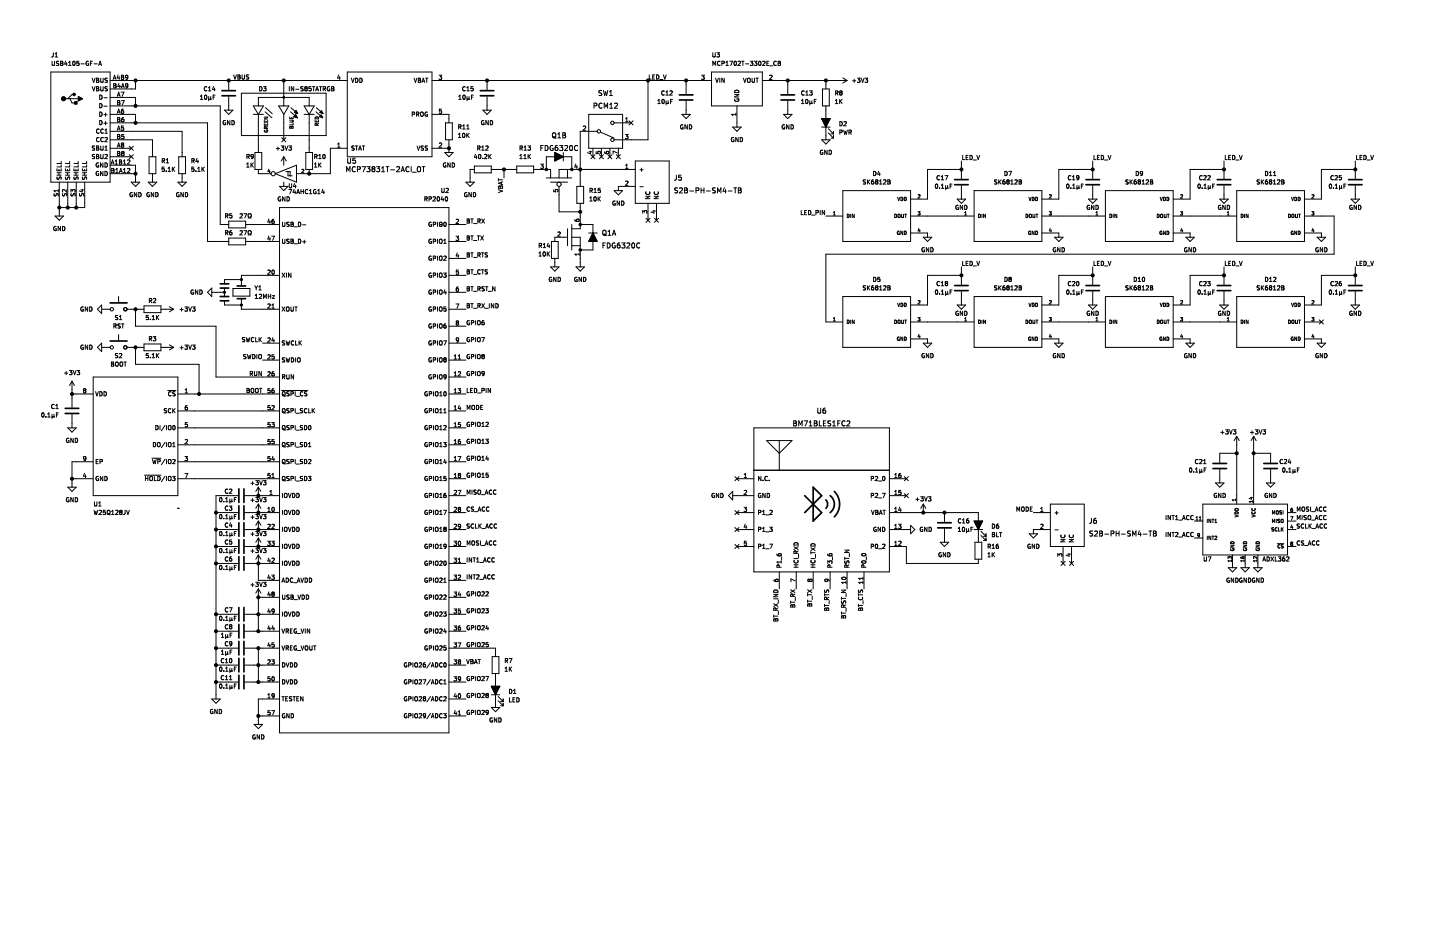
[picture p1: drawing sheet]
<svg xmlns="http://www.w3.org/2000/svg" width="432mm" height="279mm" viewBox="0 0 432 279" stroke-linecap="round" stroke-linejoin="round" font-family="sans-serif">
<path d="M0 0h431.8v279.4h-431.8z" fill-rule="evenodd" fill="#fff" stroke="#fff" stroke-width=".3"/>
<g fill="none" stroke="#000" stroke-width=".3">
<path d="M15.6 18.4v1l.3 .2 .4-.2v-1M16 15.8l-.1 1.1-.4 .2M16.5 17.1h.8M16.5 16.2l.4-.4v1.3M17.6 18.4l-.6 .1a.53 .53 0 0 0 .6 .6l-.1 .5h-.6M18.2 19h.4M18.7 18.4h-.5v1.2l.6-.1 .1-.3-.3-.2M18.7 18.4l.1 .1M18.8 18.5l-.2 .5M19.7 18.3l-.3 .9h.8M20 18.8v.8M20.6 19.6h.7"/>
<path d="M20.6 18.7l.3-.3v1.2M21.9 18.5l.2-.1a.62 .62 0 0 1 .4 .6 .62 .62 0 0 1-.5 .6l-.2-.5zM23.7 18.4h-.6l-.1 .6 .6-.1 .1 .6h-.7M24.3 19.1h.9M26.5 18.4a.58 .58 0 0 0-.7 .6 .58 .58 0 0 0 .8 .5v-.4h-.3M27.1 19h.4M27.7 18.4h-.6v1.2M28.2 19.1h1M29.6 19.6l.4-1.2 .4 1.2M29.7 19.3h.6M213.7 15.8v1l.3 .3 .5-.3v-1M213.7 19.6v-1.2l.5 .9 .4-.9v1.2"/>
<path d="M215 15.8h.7l-.4 .5 .4 .1v.6h-.7M215.9 18.5a.56 .56 0 0 0-.8 .5 .56 .56 0 0 0 .8 .5M217.1 18.4h-.6v1.2M217.1 18.4v.1M217.1 18.5v.5h-.6M217.7 19.6h.7M217.7 18.7l.3-.3v1.2M218.8 18.4h.9l-.6 1.2M220.2 18.5l.2-.1a.62 .62 0 0 1 .4 .6 .62 .62 0 0 1-.5 .6l-.2-.5zM220.3 18.4l-.1 .1M221.3 18.5l.5-.1 .2 .3-.8 .9h.8M222.4 18.4h.7"/>
<path d="M222.8 18.4v1.2M223.5 19.1h1M225 18.4h.8l-.4 .4 .3 .2v.5h-.7M226.2 18.4h.8l-.4 .4 .3 .2v.5h-.7M227.6 18.5l.1-.1a.55 .55 0 0 1 .5 .6 .55 .55 0 0 1-.6 .5zM228 18.4l.1 .1M229.3 18.4v.1M229.3 18.4l-.6 .1M229.3 18.5v.4l-.7 .7h.8M229.9 19h.5M230.6 18.4h-.7v1.2h.7M230.8 19.7h1"/>
<path d="M232.7 18.4a.58 .58 0 0 0-.7 .6 .58 .58 0 0 0 .8 .5M232.7 18.4l.1 .1M233.3 18.4l.7 .2-.2 .4 .3 .4-.3 .2h-.5zM233.3 19h.5M15.2 21.6h17.8v33h-17.8zM19.7 29.6h3.8M21 29.6l.6 1.3h1.3M22.2 28.3h-.6l-1.3 1.3M23.5 29l1.3 .6-1.3 .6zM27.7 23.4l.4 1.3 .4-1.3M27.7 26l.4 1.2 .4-1.2M28.9 23.4l.7 .3-.2 .3 .3 .5-.3 .2h-.5z"/>
<path d="M28.9 26l.7 .2-.2 .4 .3 .4-.3 .2h-.5zM28.9 24h.5M28.9 26.6h.5M29.7 38.8a.56 .56 0 0 0-.8 .5 .56 .56 0 0 0 .8 .5M29.9 36.1a.64 .64 0 0 1 .7 .7 .64 .64 0 0 1-.7 .6zM29.9 28.5a.64 .64 0 0 1 .7 .6 .64 .64 0 0 1-.7 .7zM29.9 31.1a.64 .64 0 0 1 .7 .6 .64 .64 0 0 1-.7 .6zM29.9 33.6a.64 .64 0 0 1 .7 .6 .64 .64 0 0 1-.7 .7zM30.2 23.4v1.1l.2 .2 .5-.2v-1.1M30.2 26v1l.2 .2 .5-.2v-1M31 38.8a.56 .56 0 0 0-.8 .5 .56 .56 0 0 0 .8 .5M31.2 34.4h.9"/>
<path d="M31.2 29.3h.9M31.2 36.9h.9M31.2 31.8h.9M31.5 39.9h.7M31.5 39l.3-.3v1.2M31.6 33.9v1M31.6 36.4v1M32.2 23.5l-.7 .1a.53 .53 0 0 0 .6 .6v.4h-.6M32.2 26l-.7 .1a.53 .53 0 0 0 .6 .7v.4h-.6M33 36.8h29.2v35.6h6.4M33 31.8h33v35.5h2.6M33 34.3h7.6v2.5"/>
<path d="M33 24.1h71.1M33 39.4h21.6v7.6M33 29.2h7.6v2.6M33.9 23.8l.5-1.3 .4 1.3M34 23.5h.7M34.1 25.1l.7 .2-.3 .4 .3 .4-.2 .3h-.5zM34.1 25.7h.4M35.2 39.1l.4-1.3 .4 1.3M35.2 34l.4-1.3 .4 1.3M35.2 28.9l.4-1.3 .4 1.3M35.3 30.2l.6 .2-.2 .4 .3 .4-.3 .2h-.4zM35.3 35.9h.4"/>
<path d="M35.3 30.8h.4M35.3 38.7h.6M35.3 33.6h.6M35.3 28.5h.6M35.4 22.5l-.3 .9h.8M35.6 25l-.3 .9h.8M35.7 23v.8M35.8 35.8l-.1 .1M35.9 35.7l-.1-.4-.5-.1v1.3l.6-.1 .1-.3-.3-.2M35.9 35.7l-.1 .1M35.9 25.5v.9M36.3 27.6h.9l-.6 1.3"/>
<path d="M36.4 22.5l.7 .3-.3 .4 .3 .4-.2 .2h-.5zM36.4 23.2h.4M36.4 26.4l.4-1.3 .5 1.3M36.4 30.2h.9l-.6 1.2M36.5 26h.6M37 32.7l-.6 .3v.7l.2 .3 .4-.1v-.7h-.4l-.2 .2M37 37.8h-.6v.6l.6-.1v.6h-.6M37.1 35.2l-.6 .3v.8l.2 .2 .4-.1v-.6l-.4-.1-.2 .3M37.7 25.8v-.6l.4-.1 .2 .2v.5M37.7 22.7v.5M37.7 23.2v.1M37.7 25.8h.1"/>
<path d="M37.7 22.6l.6 .1v.6M37.7 22.6v.1M38.3 23.2l-.6 .1M38.3 25.8h-.6M38.3 23.3l-.2 .5h-.4M38.3 23.1v.1M38.3 25.8l-.2 .5-.4 .1M38.3 25.6v.2M40.6 24.1v2.6h-7.6M60.1 29.8h.7M60.1 28.9l.4-.4v1.3M61.4 28.6l.2-.1a.62 .62 0 0 1 .5 .7 .62 .62 0 0 1-.6 .5l-.2-.4z"/>
<path d="M62 26.1a.56 .56 0 0 0-.8 .5 .56 .56 0 0 0 .8 .5M62.5 27.2h.7M62.5 26.3l.4-.3v1.2M62.6 29.6l.2 .2 .4-.2M62.6 28.9v1.3M63.2 29.6l.2 .2M63.2 28.9v.7M63.9 29.1h.4M64 25.9l-.3 .9h.8M64.3 26.4v.8M64.5 28.5h-.6v1.3M67.3 33h2.6l-1.3 1.3z"/>
<path d="M67.6 36.2a.58 .58 0 0 0-.7 .6 .58 .58 0 0 0 .8 .5v-.4h-.3M68.6 24.1v2.8M68.6 29v4M68.9 36.1v1.3l-.7-1.3v1.3M69.5 36.1a.64 .64 0 0 1 .8 .7 .64 .64 0 0 1-.8 .6zM70.1 22.5l.4 1.2 .4-1.2M71.3 22.5l.7 .2-.3 .4 .3 .4-.2 .2h-.5zM71.3 23.1h.4M72.4 27.9h25.4v12.7h-25.4zM72.6 22.5v1l.2 .2 .5-.2v-1M74.6 22.5l-.7 .1a.53 .53 0 0 0 .6 .6v.5h-.6M75.9 31.8h3.1l-1.5 2.5z"/>
<path d="M75.9 34.3h3.1M77.5 31.8v-2.6h15.2v2.6M77.5 34.3v11.4M77.9 26a.64 .64 0 0 1 .7 .6 .64 .64 0 0 1-.7 .6zM79 26h.8l-.4 .5 .3 .1v.5h-.7M79.3 36.1v.5h1v-.5M79.3 37v.5h1v-.5M79.3 35.1h1l-1 .6h1M79.3 39a.46 .46 0 0 0 .5 .6 .46 .46 0 0 0 .4-.6h-.4v.2M79.5 33.5l2 1.8M79.6 32.3l2 1.8M79.7 36.3v.3"/>
<path d="M79.7 37.2v.3M79.8 38.5l-.1-.4-.3-.1-.1 .5h1M80.3 38l-.5 .3M83.6 31.8h3l-1.5 2.5zM85.1 24.1v7.7M85.1 34.3v7.6M86.7 26v1.2M86.9 35.1v.4h1v-.4M86.9 36h.8l.2 .2-.2 .4h-.8M87 38l.4 .1 .4-.2 .1 .5h-1zM87.1 33.5l2.1 1.8M87.2 32.3l2.1 1.8"/>
<path d="M87.4 35.2v.3M87.4 38.1v.3M87.9 36.9v.5h-1M88.1 26v1.2l-.8-1.2v1.2M88.2 35l.5-.6 .5 .9M88.2 35l1 .3M88.3 33.7l.5-.5 .5 .9M88.3 33.7l1 .4M88.6 34.6l.1 .2M88.7 26.8h.9M88.7 33.4l.1 .2M88.9 34.9l-.7 .1"/>
<path d="M89 33.6l-.7 .1M90.9 26l-.7 .1a.53 .53 0 0 0 .7 .7l-.1 .4h-.6M91.2 31.8h3l-1.5 2.5zM91.2 34.3h3M91.6 26.5l-.2 .3 .2 .4 .5-.2-.2-.5M91.6 26.5l-.2-.2 .2-.3 .5 .2-.2 .3M91.6 26.5h.3M92.7 34.3v11.4M93.3 26h-.6l-.1 .6 .6-.1 .1 .6h-.7M93.7 26h.7M94.1 26v1.2M94.5 36.1v.5h1v-.5"/>
<path d="M94.6 35.2a.53 .53 0 0 1 .6-.1 .53 .53 0 0 1 .3 .5h-1zM94.7 27.2l.4-1.2 .4 1.2M94.7 33.5l2.1 1.8M94.8 26.9h.6M94.8 32.3l2.1 1.8M95 36.2v.4M95 37.6v-.5l-.4-.1-.1 .6h1M95.5 37l-.5 .3M95.8 26h.7M95.8 35l.5-.6 .5 .9M95.8 35l1 .3M95.9 33.7l.5-.5 .5 .9"/>
<path d="M95.9 33.7l1 .4M96.1 26v1.2M96.2 34.6l.2 .2M96.3 33.4l.2 .2M96.5 34.9l-.7 .1M96.6 33.6l-.7 .1M96.9 26.6h.6l.1-.5-.7-.1v1.2M97.2 26.6l.4 .6M98.8 26a.58 .58 0 0 0-.7 .6 .58 .58 0 0 0 .8 .5v-.4h-.2M99.4 26l.7 .2-.2 .4 .3 .4-.3 .2h-.5zM99.4 26.6h.5M101.5 22.5l-.3 .9h.8"/>
<path d="M101.8 23v.8M104.1 21.6h25.4v25.4h-25.4zM105.4 23.4l.4 1.3 .4-1.3M106.6 23.4a.64 .64 0 0 1 .8 .7 .64 .64 0 0 1-.8 .6zM107.9 23.4a.64 .64 0 0 1 .7 .7 .64 .64 0 0 1-.7 .6zM123.6 34.3l.6-.1 .1-.5-.7-.1v1.3M124.2 23.4l.4 1.3 .4-1.3M124.9 34.3l.6-.1v-.5l-.6-.1v1.3M125.2 34.3l.4 .6M125.4 23.4l.7 .3-.3 .3 .3 .5-.2 .2h-.5zM125.4 24h.4M126.1 33.8l.3-.2 .5 .2-.1 1-.7-.1z"/>
<path d="M126.5 24.7l.4-1.3 .5 1.3M126.6 24.3h.6M127.6 23.4h.7M128 23.4v1.3M128.1 33.7a.58 .58 0 0 0-.7 .5 .58 .58 0 0 0 .8 .5v-.4h-.2M129.5 34.3h5.1v2.5M129.5 24.1h83.9M131.7 22.5h.7l-.4 .5 .4 .2v.5h-.7M132.4 32.7h-.6l-.1 .6 .6-.1 .1 .7h-.7M133.6 36.8h2v5.1h-2zM137.5 38.1l.6-.1 .1-.5-.7-.1v1.3M137.6 29.8h.7"/>
<path d="M137.6 28.9l.3-.4v1.3M137.8 38.1l.5 .6M138.8 38.7h.7M138.8 37.8l.3-.4v1.3M138.9 28.6l.2-.1a.62 .62 0 0 1 .4 .7 .62 .62 0 0 1-.5 .5l-.2-.4zM139.5 26.1a.56 .56 0 0 0-.8 .5 .56 .56 0 0 0 .8 .5M140 37.8l.3-.4v1.3M140 38.7h.7M140 39.9v1.3M140 27.2h.7M140 26.3l.3-.3v1.2M140 29.6l.2 .2 .4-.2"/>
<path d="M140 28.9v1.3M140.6 29.6l.2 .2M140.6 28.9v.7M140.7 39.9l-.7 .8M141.4 29.1h.4M141.9 26h-.6l-.1 .6 .6-.1 .1 .6h-.7M142 28.5h-.6v1.3M144.8 33h2.5l-1.2 1.3zM145.1 36.2a.58 .58 0 0 0-.8 .6 .58 .58 0 0 0 .8 .5v-.4h-.2M146.1 24.1v2.8M146.1 29v4M146.4 36.1v1.3l-.7-1.3v1.3"/>
<path d="M147 36.1a.64 .64 0 0 1 .7 .7 .64 .64 0 0 1-.7 .6zM168.8 39.8h.5l.3 .3-.3 .4 .3 .2v.3l-.3 .3h-.5zM174.9 37.9l.5-.1 .2 .3-.8 1h.8M176.5 34.3h10.2v10.2h-10.2zM178.1 31.7l.8-.1v-.5l-.8-.2v1.5M179.1 39.4h-5.1v16.5M180.1 39.6l4.1 1.8M180.4 27.2l-.7 .1a.64 .64 0 0 0 .7 .7l-.1 .6h-.7M180.5 31.1a.68 .68 0 0 0-.9 .6 .68 .68 0 0 0 .9 .6M181 27.1l.3 1.5 .3-1.1 .3 1.1 .4-1.5M181.2 32.4v-1.5l.5 1.1 .5-1.1v1.5M182.8 27.5l.4-.4v1.5"/>
<path d="M182.8 28.6h.8M182.8 31.4l.5-.5v1.5M182.8 32.4h.9M184.2 36.8h5M184.3 31.1l.6-.2 .3 .5-1 1h1M187.6 35.6l.4-.4v1.3M187.6 36.5h.7M188.6 36.2l1.2 1.2M189.8 36.2l-1.2 1.2M194.3 24.1v17.8h-10.1M194.7 22.5v1.2h.6M195.7 23.1h.4"/>
<path d="M196.3 22.5h-.6v1.2h.6M196.9 22.5a.64 .64 0 0 1 .7 .6 .64 .64 0 0 1-.7 .6zM197.3 30.1l.3-.3v1.3M197.3 31.1h.7M197.8 23.8h1M198.6 29.9l.2-.1a.62 .62 0 0 1 .4 .6 .62 .62 0 0 1-.6 .6l-.1-.4zM198.9 22.5l.4 1.2 .5-1.2M199.1 30.9l-.1 .1M199.2 27.4a.56 .56 0 0 0-.8 .5 .56 .56 0 0 0 .8 .5M199.7 27.6l.3-.4v1.3M199.7 28.5h.7M199.7 30.9l.2 .2 .4-.2"/>
<path d="M199.7 30.2v1.3M200.3 30.9l.2 .2M200.3 30.2v.7M200.9 27.4l.5-.2 .2 .4-.8 .9h.8M201.1 30.4h.4M201.7 29.8h-.6v1.3M204.5 34.3h2.5l-1.3 1.3zM204.8 37.5a.58 .58 0 0 0-.8 .6 .58 .58 0 0 0 .8 .5v-.5h-.2M205.7 24.1v4.1M205.7 30.2v4.1M206.1 37.4v1.3l-.7-1.3v1.3M206.7 37.4a.64 .64 0 0 1 .7 .6 .64 .64 0 0 1-.7 .7z"/>
<path d="M210.4 22.5h.8l-.4 .5 .3 .2v.5h-.7M213.4 21.6h15.2v10.2h-15.2zM214.6 23.4l.4 1.3 .4-1.3M215.8 23.4v1.3M217.2 23.4v1.3l-.8-1.3v1.3M219.7 38.1h2.6l-1.3 1.3zM220.3 28.4h1.3l-1.3 .7h1.3M220.3 29.7a.58 .58 0 0 0 .6 .7 .58 .58 0 0 0 .5-.8h-.4v.3M220.5 27.2a.66 .66 0 0 1 .7-.1 .66 .66 0 0 1 .4 .7h-1.3zM220.7 33.9v.8M220.7 34.3h-1.3l.4 .4M221 31.8v6.3"/>
<path d="M222.9 23.4l.4 1.3 .5-1.3M224.2 23.6l.2-.2 .5 .2-.1 1-.6-.1zM225.5 23.4v1.1l.3 .2 .4-.2v-1.1M226.7 23.4h.7M227 23.4v1.3M228.6 24.1h25.4M231.4 22.6l-.6 .1M231.4 22.6v.1M231.4 22.7v.4l-.7 .7h.8M235 34.3h2.5l-1.3 1.3zM235.3 37.5a.58 .58 0 0 0-.8 .6 .58 .58 0 0 0 .8 .5v-.5h-.2M236.2 24.1v4.1"/>
<path d="M236.2 30.2v4.1M236.6 37.4v1.3l-.7-1.3v1.3M237.2 37.4a.64 .64 0 0 1 .7 .6 .64 .64 0 0 1-.7 .7zM240.4 31.1h.7M240.4 30.1l.3-.3v1.3M241.1 27.4a.56 .56 0 0 0-.8 .5 .56 .56 0 0 0 .8 .5M241.6 28.5h.7M241.6 27.6l.4-.4v1.3M241.7 29.9l.2-.1a.62 .62 0 0 1 .4 .6 .62 .62 0 0 1-.6 .6l-.1-.4zM242.2 30.9l-.1 .1M242.8 27.2h.8l-.5 .5 .4 .1v.6h-.7M242.8 30.9l.2 .2 .4-.2"/>
<path d="M242.8 30.2v1.3M243.4 30.9l.2 .2M243.4 30.2v.7M244.2 30.4h.4M244.8 29.8h-.6v1.3M246.4 38.1h2.5M246.4 35.6h2.5l-1.2 2.5zM246.6 26.7h2.1v5.1h-2.1zM247.7 24.1v2.6M247.7 31.8v10.1M248.4 39.9l1.5 1.5M248.4 38.6l1.5 1.5"/>
<path d="M249.9 39.4v.7M250.5 31.1h.7M250.5 30.1l.4-.3v1.3M250.9 27.9l.4 .6M251.2 27.8l-.6 .1M251.2 27.8v-.5l-.6-.1v1.3M251.2 27.8h.1M251.8 27.5l.2-.3 .5 .3M251.8 27.5l.2 .3M251.8 27.5h.1M251.8 29.8v1.3M251.8 39.7l.6-.1 .1-.5-.7-.1v1.3"/>
<path d="M251.8 36.5a.64 .64 0 0 1 .8 .6 .64 .64 0 0 1-.8 .6zM252 30.3l.5 .8M252 27.8l-.2 .2 .2 .5 .5-.2-.2-.5M252 27.8h.3M252.5 27.5h.1M252.5 27.5l-.2 .3M252.5 29.8l-.7 .7M252.7 23.4l1.3 .7M253 39l.3 1.3 .2-.9 .3 .9 .3-1.3M253.1 36.6l.4-.1 .3 .3-.8 .9h.8M254 24.1l-1.3 .8M254.6 39.7l.6-.1v-.5l-.6-.1v1.3"/>
<path d="M254.9 39.7l.4 .6M255.7 24.2h.9M256.1 23.7v1M257.1 23.4h.8l-.4 .5 .3 .1v.6h-.7M258.3 23.4l.4 1.3 .4-1.3M259.4 23.4h.8l-.4 .5 .3 .1v.6h-.7M16.3 58v.7a.53 .53 0 0 0 .7-.6h.4v.7M17.1 51.8h1.3M17.1 50.6v.6h1.3v-.6M17.1 52.5h1.3M17.1 53.1v.4l.2 .3 .3-.1 .2-.5M17.5 56.8v.7"/>
<path d="M17.5 57.2h-1.3l.4 .3M17.7 50.8v.4M17.7 51.8v.7M17.8 54.6v10.2M17.9 53.1l.4 .1v.6M17.9 53.1l-.1 .1M18.4 48.4v.6h-1.3M18.4 49.4v.6h-1.3M18.8 58l.1 .7a.53 .53 0 0 0 .6-.6h.4v.7M19.6 51.8h1.3M19.6 52.5h1.3M19.6 50.6v.6h1.3v-.6"/>
<path d="M19.7 53.1v.6a.53 .53 0 0 0 .7-.6l.4 .1v.6M20 56.8v.8l-.9-.8-.4 .3 .2 .4M20.2 50.8v.4M20.2 51.8v.7M20.3 54.6v7.6M20.9 49.4v.6h-1.3M20.9 48.4v.6h-1.3M21.3 57.6v-.8l.5 .4 .1-.3h.5v.7M21.3 58l.1 .7a.53 .53 0 0 0 .7-.6h.4v.7M22.2 51.8h1.2M22.2 50.6v.6h1.2v-.6M22.2 52.5h1.2"/>
<path d="M22.2 53.1l.1 .6a.53 .53 0 0 0 .7-.6l.4 .1v.6M22.8 50.8v.4M22.8 51.8v.7M22.9 54.6v7.6M23.4 48.4v.6h-1.2M23.4 49.4v.6h-1.2M23.9 58v.7a.53 .53 0 0 0 .7-.6h.4v.7M24.2 56.9h.9M24.7 56.8v.7l-.9-.3M24.7 51.8h1.3M24.7 52.5h1.3M24.7 50.6v.6h1.3v-.6"/>
<path d="M24.8 53.1v.6a.53 .53 0 0 0 .7-.6l.4 .1v.6M25.3 50.8v.4M25.3 51.8v.7M25.4 54.6v7.6h-7.6M26 49.4v.6h-1.3M26 48.4v.6h-1.3M28.4 43.8l-.7 .1a.53 .53 0 0 0 .6 .6v.5h-.6M28.4 46.4h-.7a.53 .53 0 0 0 .6 .7v.4h-.6M28.9 46.3l.7 .2-.2 .4 .3 .4-.3 .3h-.5zM28.9 43.8l.7 .2-.2 .4 .3 .4-.3 .2h-.5zM28.9 44.4h.5M28.9 46.9h.5"/>
<path d="M29.5 51.4a.58 .58 0 0 0-.7 .6 .58 .58 0 0 0 .8 .5v-.4h-.2M29.5 48.9a.58 .58 0 0 0-.7 .6 .58 .58 0 0 0 .8 .5v-.4h-.2M29.7 41.3a.58 .58 0 0 0-.8 .6 .58 .58 0 0 0 .8 .5M29.7 41.3h.1M30.2 43.8v1l.2 .2 .5-.2v-1M30.2 46.3v1l.2 .3 .5-.3v-1M30.9 48.8v1.3l-.8-1.3v1.3M30.9 51.4v1.2l-.8-1.2v1.2M30.9 41.3a.58 .58 0 0 0-.7 .6 .58 .58 0 0 0 .8 .5M30.9 41.3h.1M31.5 51.4a.64 .64 0 0 1 .7 .6 .64 .64 0 0 1-.7 .6zM31.5 41.3l.5-.1 .2 .4-.8 .9h.8"/>
<path d="M31.5 46.4l.5-.1 .2 .4-.8 .9h.8M31.5 48.8a.64 .64 0 0 1 .7 .7 .64 .64 0 0 1-.7 .6zM31.5 45h.7M31.5 44.1l.3-.3v1.2M33 41.9h12.7v5.1M33 47h6.4M33 44.5h6.4M33 49.5h7.6v5.1M33 52.1h7.6M33.3 49.2l.4-1.3 .5 1.3M33.4 48.9h.6M33.5 50.5l.7 .2-.3 .4 .3 .4-.2 .3h-.5z"/>
<path d="M33.5 51.1h.4M34.5 49.2h.8M34.5 48.3l.4-.4v1.3M34.7 51.8h.7M34.7 50.8l.4-.3v1.3M35.2 44.1l.4-1.2 .4 1.2M35.3 40.3l.6 .3-.2 .3 .3 .5-.3 .2h-.4zM35.3 45.4l.6 .2-.2 .4 .3 .4-.3 .3h-.4zM35.3 40.9h.4M35.3 46h.4M35.3 43.8h.6M35.8 47.9l.7 .3-.3 .4 .3 .4-.2 .2h-.5z"/>
<path d="M35.8 51.8l.4-1.3 .4 1.3M35.8 48.6h.4M35.9 51.4h.6M36.6 43.4l-.2 .3 .2 .4 .5-.2-.2-.5M36.6 43.4l-.2-.2 .2-.3 .5 .2-.2 .3M36.6 43.4h.3M36.7 45.9l-.2 .3 .2 .5 .5-.3-.2-.5M36.7 45.9l-.2-.2 .2-.3 .5 .2-.2 .3M36.7 45.9h.3M37 49.2h.7M37 48.3l.4-.4v1.3M37 50.8l.4-.3v1.3"/>
<path d="M37 51.8h.7M37.1 40.3h-.6v.6h.6v.6h-.6M38.2 48.1l.5-.2 .2 .4-.7 .9h.7M38.2 50.6l.5-.1 .2 .3-.7 1h.7M38.8 43.8l1.2 1.3M38.8 46.4l1.2 1.2M39.4 54.6h2.5l-1.3 1.3zM39.7 57.8a.58 .58 0 0 0-.8 .6 .58 .58 0 0 0 .8 .5v-.4h-.2M40 43.8l-1.2 1.3M40 46.4l-1.2 1.2M41 57.7v1.3l-.7-1.3v1.3M41.6 57.7a.64 .64 0 0 1 .7 .7 .64 .64 0 0 1-.7 .6z"/>
<path d="M44.5 54.6h2.5l-1.3 1.3zM44.7 47h2v5.1h-2zM44.8 57.8a.58 .58 0 0 0-.8 .6 .58 .58 0 0 0 .8 .5v-.4h-.2M45.7 52.1v2.5M46.1 57.7v1.3l-.7-1.3v1.3M46.7 57.7a.64 .64 0 0 1 .7 .7 .64 .64 0 0 1-.7 .6zM48.6 48.2h.6l.1-.5-.7-.1v1.2M48.9 48.2l.5 .6M49.2 50.1h-.6v.6l.6-.1v.7h-.6M49.9 48.8h.7M49.9 47.9l.3-.3v1.2M49.9 51.3v.1"/>
<path d="M50.4 51.4h.7M50.4 50.5l.4-.4v1.3M51.7 50.1v1.3M51.8 50.6l.6 .8M52.4 50.1l-.7 .7M53.3 54.6h2.6l-1.3 1.3zM53.6 47h2v5.1h-2zM53.6 57.8a.58 .58 0 0 0-.7 .6 .58 .58 0 0 0 .8 .5v-.4h-.2M54.6 52.1v2.5M55 57.7v1.3l-.8-1.3v1.3M55.6 57.7a.64 .64 0 0 1 .7 .7 .64 .64 0 0 1-.7 .6zM57.5 50.6h.6l.1 .5-.2 .3-.5-.1"/>
<path d="M57.5 48.2h.6l.1-.5-.7-.1v1.2M57.5 50.6v.1M57.8 48.2l.5 .6M58.1 50.1h-.6v.6M58.7 51.4h.1M58.8 51.3l-.1 .1M59 47.5l-.3 .9h.8M59.3 51.4h.7M59.3 50.5l.3-.4v1.3M59.3 48v.8M60.6 50.1v1.3M60.7 50.6l.6 .8"/>
<path d="M61.3 50.1l-.7 .7M74 50.1h.7M74 49.2l.3-.4v1.3M74 47l.6-.1 .1-.5-.7-.1v1.3M74.3 47l.5 .6M75.3 48.8v1.3M75.4 49.4l.6 .7M76 46.8l-.3 .3-.3-.1-.1-.6 .4-.1 .3 .2-.1 .8-.5 .3M76 48.8l-.7 .8M76.5 45.7h2v5.1h-2zM77.5 50.8v1.3h3.8M80.6 50.7l-.2 .7h.6"/>
<path d="M80.8 51.1v.7M81.3 52.1a.64 .64 0 0 1 .6-.7 .64 .64 0 0 1 .7 .7M81.3 52.1a.64 .64 0 0 0 .6 .6 .64 .64 0 0 0 .7-.6M82.6 52.1l6.3-2.6v5.1zM82.9 44.5h.9M83.3 44.1v.9M83.8 55.9h2.6l-1.3 1.3zM84.1 59.1a.58 .58 0 0 0-.7 .5 .58 .58 0 0 0 .8 .5v-.4h-.3M84.3 43.8h.8l-.4 .4 .3 .2v.5h-.7M84.5 41.3l1.2 1.2M85.1 47v2.5M85.1 54.6v1.3"/>
<path d="M85.1 47l-.8 1.3M85.1 47l.8 1.3M85.5 59v1.3l-.8-1.3v1.3M85.5 43.8l.4 1.2 .4-1.2M85.7 41.3l-1.2 1.2M85.7 51.4h1.3v1.3M86.1 59a.64 .64 0 0 1 .7 .6 .64 .64 0 0 1-.7 .7zM86.4 51.4v1.3h1.2M86.6 43.8h.8l-.4 .4 .3 .2v.5h-.7M86.6 56.8h.9l-.6 1.3M86.7 55.1v1l.3 .2 .5-.2v-1M88.2 56.7l-.3 1h.8"/>
<path d="M88.3 55l-.3 .9h.8M88.5 57.2v.9M88.6 55.5v.8M89 58.1l.4-1.3 .4 1.3M89.1 57.7h.6M90.2 56.8v1.3M90.2 57.4h.8M90.5 50.8h.4l.2 .2-.6 .8h.6M91 56.8v1.3M91.7 45.7h2v5.1h-2zM92.2 56.9a.58 .58 0 0 0-.7 .6 .58 .58 0 0 0 .8 .5M92.2 56.9h.1"/>
<path d="M92.7 50.8v1.3M92.8 58.1h.7M92.8 57.2l.4-.4v1.3M94.3 50.1h.7M94.3 49.2l.4-.4v1.3M94.4 47l.6-.1v-.5l-.6-.1v1.3M94.7 47l.4 .6M94.7 56.9a.58 .58 0 0 0-.7 .6 .58 .58 0 0 0 .8 .5v-.5h-.3M95.3 58.1h.7M95.3 57.2l.3-.4v1.3M95.6 46.7l.3-.4v1.3M95.6 47.6h.7"/>
<path d="M95.6 48.8v1.3M95.8 49.4l.5 .7M96.3 48.8l-.7 .8M96.8 56.7l-.3 1h.8M96.9 46.4l.2-.1a.62 .62 0 0 1 .4 .7 .62 .62 0 0 1-.5 .5l-.2-.4zM97.1 57.2v.9M101.2 44.1h.8M101.2 43.2l.4-.3v1.2M103.9 51.5v-1.5l.5 1.1 .5-1.1v1.5M104.1 44.5h-5v7.6h-10.2M104.2 47.4v1.3l.3 .2 .6-.2v-1.3M106.2 43.8l-.7 .1a.53 .53 0 0 0 .6 .6v.5h-.6"/>
<path d="M106.5 50.1a.68 .68 0 0 0-.9 .6 .68 .68 0 0 0 .9 .6M106.6 43.8h.7M106.6 47.4h-.8v.8l.7-.1 .1 .7h-.8M106.9 43.8v1.2M107.2 50.8l.7-.1 .1-.6-.8-.1v1.5M107.5 45l.5-1.2 .4 1.2M107.7 44.7h.6M108.6 50h1l-.7 1.5M108.6 43.8h.7M109 43.8v1.2M110 50h1l-.5 .5 .4 .2v.6h-.9M111.8 50.6l-.3-.3 .3-.3 .6 .3-.3 .3"/>
<path d="M111.8 50.6l-.3 .3 .3 .6 .6-.3-.3-.6M111.8 50.6h.3M112.9 50h1l-.5 .5 .4 .2v.6h-.9M114.4 50.4l.5-.4v1.5M114.4 51.5h.9M115.8 50h.8M116.2 50v1.5M117.1 50.9h1.2M118.9 50.1l.6-.1 .3 .4-.9 1.1h.9M120.3 51.5l.5-1.5 .5 1.5M120.4 51.1h.7M122.6 50.1a.68 .68 0 0 0-.9 .6 .68 .68 0 0 0 .9 .6"/>
<path d="M123.3 50v1.5M123.7 51.6h1.1M125.1 43.8l.4 1.2 .4-1.2M125.2 50.2l.3-.2 .6 .2v.8l-.2 .4-.4 .1-.3-.2zM126.6 50h.8M127 43.8l-.7 .1a.53 .53 0 0 0 .6 .6v.5h-.6M127 50v1.5M127.4 59.7l.6-.1v-.5l-.6-.1v1.3M127.7 59.7l.4 .6M128.2 43.8l-.7 .1a.53 .53 0 0 0 .6 .6v.5h-.6M128.7 59.7l.6-.1v-.5l-.6-.1v1.3M129.5 44.5h5.1"/>
<path d="M129.9 59.1l.4-.1 .3 .4-.8 .9h.8M131.2 59.1l.2-.1a.62 .62 0 0 1 .4 .7 .62 .62 0 0 1-.5 .5l-.2-.4zM131.7 43l.5-.1 .2 .3-.7 .9h.7M132.5 56.5v1l.2 .2 .5-.2v-1M132.6 58.9l-.3 .9h.8M132.9 59.4v.9M133.4 45.7h2.5l-1.3 1.3zM133.6 59.1l.2-.1a.62 .62 0 0 1 .4 .7 .62 .62 0 0 1-.5 .5l-.2-.4zM133.7 48.9a.58 .58 0 0 0-.8 .6 .58 .58 0 0 0 .8 .5v-.4h-.2M133.7 56.6l.5-.1 .3 .3-.8 .9h.8M134.6 41.9v3.8M135 48.8v1.3l-.7-1.3v1.3"/>
<path d="M135.6 48.8a.64 .64 0 0 1 .7 .7 .64 .64 0 0 1-.7 .6zM137.5 41.2h.7M137.5 40.3l.3-.4v1.3M138.9 40l.1-.1a.62 .62 0 0 1 .4 .7 .62 .62 0 0 1-.5 .6l-.2-.5zM138.9 40l-.1 .1M139.7 54.6h2.5l-1.2 1.3zM140 57.8a.58 .58 0 0 0-.7 .6 .58 .58 0 0 0 .8 .5v-.4h-.3M140.1 40.5l.6 .7M141.3 57.7v1.3l-.7-1.3v1.3M141.9 57.7a.64 .64 0 0 1 .8 .7 .64 .64 0 0 1-.8 .6zM142.2 50.8h-1.2v3.8M142.2 49.8h5.1v2h-5.1z"/>
<path d="M142.6 46.2l-.3 .9h.8M142.9 46.7v.9M143.2 44.4h.6l.1-.5-.7-.1v1.2M143.5 44.4l.5 .6M143.6 46.4l.2-.1a.62 .62 0 0 1 .4 .7 .62 .62 0 0 1-.5 .5l-.2-.4zM144.4 45h.8M144.4 44.1l.4-.3v1.2M144.7 47.4v.2M145.3 46.4l.5-.1 .2 .4-.8 .9h.8M145.7 43.9l.4-.1 .3 .3-.8 .9h.8M146.6 46.3v1.3M146.7 46.8l.6 .8"/>
<path d="M147.3 46.3l-.7 .7M147.3 50.8h7.6M149.5 53.9h1.2M149.5 56.9l1.2 .4-1.2 .4M149.5 53.5v.8M149.6 55.8l.5 .2 .2-.3 .3 .1 .1 .6h-1.2zM150.1 56v.4M150.4 54.6v.6M150.7 54.5l-1.2 .4 1.2 .5M151.1 50.8v2.5M154.9 49.8h5.1v2h-5.1zM155.9 47.6h.7"/>
<path d="M155.9 46.7l.3-.4v1.3M155.9 44.4h.6l.1-.5-.7-.1v1.2M156.2 44.4l.5 .6M157.1 47.6h.7M157.1 46.7l.3-.4v1.3M157.1 45h.8M157.1 44.1l.4-.3v1.2M158.3 43.8h.8l-.4 .4 .3 .2v.5h-.7M158.4 46.3v1.3M158.5 46.8l.6 .8M159.1 46.3l-.7 .7M160 50.8h5.1v2.5"/>
<path d="M162.1 49.2h.8l-.4 .5 .4 .1v.6h-.8M162.2 44.3h.5M162.9 43.6h-.7v1.5M163.5 43.6a.77 .77 0 0 1 .8 .8 .77 .77 0 0 1-.8 .7zM163.8 53.3h7.7M165.1 54.6h5.1M165.7 40l.3-.2 .6 .2 .1 .8-.3 .5h-.4l-.3-.2zM165.8 43.7a.69 .69 0 0 0-.9 .7 .69 .69 0 0 0 1 .6v-.5h-.3M165.9 41l.8 .5M166.1 56.8v.7h.6l-.1-.6 .6-.1v.7M166.4 47h-2.6v3.8M166.4 45.7l2.5 1.3-2.5 1.3z"/>
<path d="M167.2 43.6l-.7 .4-.1 .8 .3 .3 .5-.1v-.7l-.5-.1-.3 .3M167.2 41.3h.9M167.2 40.2l.5-.4v1.5M167.6 55.9v7.6h6.4M167.8 43.6h1l-.5 .6 .4 .1v.7h-.9M168.8 40.5h.5M168.9 45.7v2.6M168.9 47h2.6v3.8M169.3 43.8l.6-.2 .3 .5-.9 1h.9M170.2 50.8v2.5M170.9 43.8l.3-.2a.74 .74 0 0 1 .5 .8 .74 .74 0 0 1-.7 .7l-.2-.5zM172.7 49.2l-.3 .9h.7"/>
<path d="M173 49.6v.9M173 55.9h2v5.1h-2zM173.2 43.8a.68 .68 0 0 0-1 .6 .68 .68 0 0 0 1 .6M176.6 45.5h.9M176.9 59.4l.3-.4v1.3M176.9 57.1h.6l.1-.5-.7-.1v1.2M177.1 45.3v.8l-.9-.3M177.2 46.4l1.2 1.2M177.2 57.1l.4 .6M177.8 44.5v2.5M178.1 57.7h.7M178.1 56.8l.4-.3v1.2"/>
<path d="M178.2 59.1l.2-.1a.62 .62 0 0 1 .4 .7 .62 .62 0 0 1-.6 .5l-.1-.4zM178.4 46.4l-1.2 1.2M178.8 45.4v.6l.6 .1-.1-.6 .6-.1v.7M179.3 59v1.3M179.5 59.5l.6 .8M179.7 46.4l1.2 1.2M180 56.5h-.6l-.1 .6 .6-.1 .1 .6h-.7M180.1 59l-.8 .7M180.3 44.5v2.5M180.9 46.4l-1.2 1.2M181.3 45.5l.3 .5 .7 .1 .3-.3-.2-.4-.6 .1v.3l.2 .3M182.3 46.4l1.2 1.2"/>
<path d="M182.9 44.5v2.5M183.5 46.4l-1.2 1.2M184.2 57.2h2.5l-1.3 1.2zM184.8 46.4l1.2 1.2M185.1 45.8l-1.3-.5v.8M185.4 44.5v2.5M186 46.4l-1.2 1.2M187.5 40.3h.8l-.4 .5 .4 .1v.6h-.8M187.6 50.5h.7M187.6 49.6l.4-.4v1.3M187.6 54.4l.5-.1 .2 .4-.8 .9h.8M190.5 50.8h-22.9v2.5"/>
<path d="M190.5 48.3h10.2v12.7h-10.2zM190.5 55.9h-5.1v1.3M191.9 50.9h1M191.9 56h1M192.4 50.4v1M193.6 58.8h1.3l-1.3 .8h1.3M193.7 57.5a.56 .56 0 0 0 .5 .8 .56 .56 0 0 0 .6-.8M196.2 58.8h1.2l-1.2 .8h1.2M196.3 57.5a.56 .56 0 0 0 .5 .8 .56 .56 0 0 0 .5-.8M202.8 52.5v1.3l-.6 .2M203.2 56.4l-.8 .1a.64 .64 0 0 0 .7 .8l-.1 .5h-.7M203.8 56.5l.5-.2 .3 .5-.9 1h.9"/>
<path d="M204.3 52.5h-.8v.7h.7l.1 .7h-.8M205.3 56.3h.5l.3 .3-.3 .4 .3 .2 .1 .3-.3 .3h-.6zM205.3 57h.5M206.8 57.3h1.2M208.7 57.1l.7-.1 .1-.5-.8-.2v1.5M210.2 57h.9M210.2 56.3v1.5M211.1 56.3v1.5M211.8 57.3h1.2M214.5 56.4l-.8 .1a.64 .64 0 0 0 .7 .8v.5h-.8M215.2 57.8v-1.5l.5 1.1 .5-1.1v1.5M217.2 56.2l-.4 1.1h1"/>
<path d="M217.6 56.8v1M218.4 57.3h1.1M220 41.3a.58 .58 0 0 0-.7 .6 .58 .58 0 0 0 .8 .5v-.5h-.3M220 56.3h.9M220.5 56.3v1.5M221.3 41.2v1.3l-.7-1.3v1.3M221.4 56.3h.5l.3 .3-.3 .4 .3 .2 .1 .3-.3 .3h-.6zM221.4 57h.5M221.9 41.2a.64 .64 0 0 1 .8 .6 .64 .64 0 0 1-.8 .7zM246.4 41.9h2.5l-1.2 1.3zM246.7 45.1a.58 .58 0 0 0-.8 .6 .58 .58 0 0 0 .8 .5v-.4h-.2M248 45v1.3l-.7-1.3v1.3"/>
<path d="M248.6 45a.64 .64 0 0 1 .7 .7 .64 .64 0 0 1-.7 .6zM249.2 41.4h.7M249.2 40.1h.7M249.9 40.6v.8M252.7 57.2h20.4v15.2h-20.4zM258.9 54.4l.1 .1M259 54.5l.4 .1 .2 .3-.3 .3-.5-.1M259.6 54h-.6l-.1 .4M260.1 53.9v1.3M260.3 54.5l.5 .7M260.8 53.9l-.7 .7M261.3 54.6l.3-.2 .4 .2-.1 .5h-.5"/>
<path d="M261.4 55.1h.1M261.9 53.9l-.5 .3v.9M262 51.4a.64 .64 0 0 1 .7 .6 .64 .64 0 0 1-.7 .6zM262.8 54.5l-.3-.3 .3-.3 .5 .3-.3 .3M262.8 54.5l-.3 .2 .3 .5 .5-.3-.3-.4M262.8 54.5h.2M263.5 51.3l-.3 .9h.7M263.7 55.2h.8M263.7 54.3l.4-.4v1.3M263.8 51.8v.8M264.9 54l.5-.1 .3 .4-.8 .9h.8M266.2 53.9l.7 .3-.3 .3 .3 .4-.2 .3h-.5z"/>
<path d="M266.2 54.5h.4M269.2 59.1l.3 1 .3-1M270.2 59.1a.51 .51 0 0 1 .6 .5 .51 .51 0 0 1-.6 .5zM271.2 59.1a.51 .51 0 0 1 .6 .5 .51 .51 0 0 1-.6 .5zM275.3 58.5l.4-.1 .2 .3-.6 .7h.6M280.6 55.3l.2-.1a.62 .62 0 0 1 .4 .6 .62 .62 0 0 1-.5 .6l-.2-.4zM281.7 56.3v.2M281.7 52.8a.56 .56 0 0 0-.8 .5 .56 .56 0 0 0 .8 .5M282.2 53.9h.7M282.2 53l.4-.4v1.3M282.3 56.5h.7M282.3 55.5l.3-.3v1.3"/>
<path d="M283.4 52.6h.8l-.5 1.3M283.6 56.3l.1 .2 .5-.2M283.6 55.6v1.3M284.2 56.3l.1 .2M284.2 55.6v.7M284.9 55.8h.4M285.5 55.2h-.6v1.3M287 59.7h2.6l-1.3 1.3zM288.3 50.8h-10.2v8.9h-5M288.3 48.3v5.3M288.3 55.6v4.1M288.7 46.6v1.3h.6"/>
<path d="M289.7 47.2h.4M290.3 46.6h-.6v1.3h.6M290.8 46.6a.64 .64 0 0 1 .8 .6 .64 .64 0 0 1-.8 .7zM291.8 48h1M292.1 57.2h20.3v15.2h-20.3zM292.9 46.6l.4 1.3 .5-1.3M298.9 54h-.6a.53 .53 0 0 0 .6 .7l-.1 .4h-.6M299.5 53.9v1.3M299.7 54.5l.5 .7M300.2 53.9l-.7 .7M301.3 53.9l-.6 .3v.7l.2 .3 .5-.1-.1-.6-.4-.1-.2 .2M301.3 51.4a.64 .64 0 0 1 .8 .6 .64 .64 0 0 1-.8 .6z"/>
<path d="M302.1 54.5l-.2 .2 .2 .5 .5-.3-.2-.4M302.1 54.5l-.2-.3 .2-.3 .5 .3-.2 .3M302.1 54.5h.3M302.5 51.4h.8l-.5 1.2M303.1 55.2h.7M303.1 54.3l.4-.4v1.3M304.3 54l.5-.1 .2 .4-.7 .9h.7M305.6 54.5h.4M306.1 54.5h-.1M306.2 54.4l-.1-.4-.5-.1v1.3l.7-.1v-.3l-.3-.3M306.2 54.4l-.1 .1M308.5 59.1l.4 1 .3-1"/>
<path d="M309.5 59.1a.51 .51 0 0 1 .6 .5 .51 .51 0 0 1-.6 .5zM310.6 59.1a.51 .51 0 0 1 .5 .5 .51 .51 0 0 1-.5 .5zM314.7 58.5l.4-.1 .2 .3-.7 .7h.7M320 55.3l.1-.1a.62 .62 0 0 1 .5 .6 .62 .62 0 0 1-.6 .6l-.2-.4zM321.1 56.3v.2M321.1 52.8a.58 .58 0 0 0-.8 .5 .58 .58 0 0 0 .7 .6M321.1 53.8l-.1 .1M321.6 53.9h.7M321.6 53l.4-.4v1.3M321.7 56.5h.7M321.7 55.5l.3-.3v1.3M322.9 56.3l.2 .2 .4-.2"/>
<path d="M322.9 55.6v1.3M323.5 55.6v.7M323.5 56.3l.2 .2M323.5 53.2l-.2 .2h-.4v-.6l.4-.2 .2 .3v.7l-.6 .3M324.3 55.8h.4M324.9 55.2h-.6v1.3M326.4 59.7h2.5l-1.2 1.3zM327.7 50.8h-10.2v8.9h-5.1M327.7 48.3v5.3M327.7 55.6v4.1M328 46.6v1.3h.6M329.1 47.2h.4"/>
<path d="M329.7 46.6h-.6v1.3h.6M330.2 46.6a.64 .64 0 0 1 .8 .6 .64 .64 0 0 1-.8 .7zM331.2 48h1M331.5 57.2h20.3v15.2h-20.3zM332.3 46.6l.4 1.3 .4-1.3M338.3 54h-.7a.53 .53 0 0 0 .6 .7v.4h-.6M338.8 53.9v1.3M339 54.5l.6 .7M339.6 53.9l-.8 .7M340.7 53.9l-.6 .3v.7l.2 .3 .4-.1v-.6l-.4-.1-.2 .2M340.7 51.4a.64 .64 0 0 1 .7 .6 .64 .64 0 0 1-.7 .6zM341.5 54.5l-.2 .2 .2 .5 .5-.3-.2-.4"/>
<path d="M341.5 54.5l-.2-.3 .2-.3 .5 .3-.2 .3M341.5 54.5h.3M342.5 54.3l.3-.4v1.3M342.5 55.2h.7M342.6 51.9l-.2 .3-.4-.1v-.6l.4-.1 .2 .2v.7l-.6 .3M343.7 54l.5-.1 .2 .4-.8 .9h.8M345 54.5h.4M345.4 54.5l.3 .3-.1 .3M345.4 54.5l.2-.5-.6-.1v1.3l.6-.1M345.6 55.1h.1M347.9 59.1l.3 1 .4-1M348.9 59.1a.51 .51 0 0 1 .6 .5 .51 .51 0 0 1-.6 .5z"/>
<path d="M349.9 59.1a.51 .51 0 0 1 .6 .5 .51 .51 0 0 1-.6 .5zM354 58.5l.4-.1 .2 .3-.6 .7h.6M359.3 55.3l.2-.1a.62 .62 0 0 1 .5 .6 .62 .62 0 0 1-.6 .6l-.2-.4zM360.5 56.3v.2M360.5 52.8a.56 .56 0 0 0-.8 .5 .56 .56 0 0 0 .8 .5M361 52.8l.4-.2 .3 .4-.8 .9h.8M361 56.5h.7M361 55.5l.4-.3v1.3M362.2 52.8l.5-.2 .2 .4-.8 .9h.8M362.3 56.3l.2 .2 .4-.2M362.3 55.6v1.3M362.9 55.6v.7"/>
<path d="M362.9 56.3l.2 .2M363.6 55.8h.4M364.2 55.2h-.6v1.3M365.8 59.7h2.5l-1.3 1.3zM367 50.8h-10.1v8.9h-5.1M367 48.3v5.3M367 55.6v4.1M367.4 46.6v1.3h.6M368.4 47.2h.5M369 46.6h-.6v1.3h.6M369.6 46.6a.64 .64 0 0 1 .7 .6 .64 .64 0 0 1-.7 .7zM370.6 48h.9"/>
<path d="M370.8 57.2h20.4v15.2h-20.4zM371.6 46.6l.5 1.3 .4-1.3M377.7 54h-.7a.53 .53 0 0 0 .6 .7v.4h-.7M378.2 53.9v1.3M378.4 54.5l.5 .7M378.9 53.9l-.7 .7M379.5 51.4a.64 .64 0 0 1 .7 .6 .64 .64 0 0 1-.7 .6zM380 53.9l-.5 .3-.1 .7 .3 .3 .4-.1-.1-.6-.3-.1-.3 .2M380.7 51.7l.3-.3v1.2M380.7 52.6h.7M380.9 54.5l-.3-.3 .3-.3 .5 .3-.3 .3M380.9 54.5l-.3 .2 .1 .4h.5"/>
<path d="M380.9 54.5h.2M381.1 54.5l.3 .2-.1 .4M381.3 55.1h-.1M381.8 54.3l.4-.4v1.3M381.8 55.2h.8M381.9 51.7l.3-.3v1.2M381.9 52.6h.7M383.1 54l.4-.1 .3 .4-.8 .9h.8M384.3 53.9l.7 .3-.3 .3 .4 .4-.3 .3h-.5zM384.3 54.5h.4M387.3 59.1l.3 1 .3-1M388.3 59.1a.51 .51 0 0 1 .6 .5 .51 .51 0 0 1-.6 .5z"/>
<path d="M389.3 59.1a.51 .51 0 0 1 .6 .5 .51 .51 0 0 1-.6 .5zM393.4 58.5l.4-.1 .2 .3-.6 .7h.6M398.7 55.3l.2-.1a.62 .62 0 0 1 .4 .6 .62 .62 0 0 1-.5 .6l-.2-.4zM399.8 56.3v.2M399.8 52.8a.56 .56 0 0 0-.7 .5 .56 .56 0 0 0 .7 .5M400.3 52.8l.5-.2 .3 .4-.8 .9h.8M400.4 56.5h.7M400.4 55.5l.4-.3v1.3M401.7 56.3l.1 .2 .5-.2M401.7 55.6v1.3M402.2 52.6h-.6l-.1 .6h.6l.1 .6h-.7M402.3 55.6v.7"/>
<path d="M402.3 56.3l.2 .2M403 55.8h.4M403.6 55.2h-.6v1.3M405.1 59.7h2.6l-1.3 1.3zM406.4 50.8h-10.2v8.9h-5M406.4 48.3v5.3M406.4 55.6v4.1M406.8 46.6v1.3h.6M407.8 47.2h.4M408.4 46.6h-.6v1.3h.6M409 46.6a.64 .64 0 0 1 .7 .6 .64 .64 0 0 1-.7 .7zM409.9 48h1"/>
<path d="M411 46.6l.4 1.3 .5-1.3M16.5 64.8h2.6l-1.3 1.2zM16.8 67.9a.58 .58 0 0 0-.7 .6 .58 .58 0 0 0 .8 .5v-.4h-.3M18.1 67.9v1.3l-.7-1.3v1.3M18.7 67.9a.64 .64 0 0 1 .8 .6 .64 .64 0 0 1-.8 .7zM67.6 64.7h.6l.1-.5-.7-.1v1.2M67.6 69.8h.6l.1-.5-.7-.1v1.2M67.9 69.8l.5 .6M67.9 64.7l.5 .6M68.6 71.4h5.1v2h-5.1zM68.6 66.3h5.1v2h-5.1zM69.5 69.2l-.6 .3v.7l.2 .2 .4-.1v-.6l-.4-.1-.2 .3"/>
<path d="M69.5 64.1h-.6v.6l.6-.1v.6h-.6M72 69.3l.5-.1 .2 .3-.8 .9h.8M72 64.2l.5-.1 .2 .3-.8 .9h.8M73.1 69.2h.9l-.6 1.2M73.1 64.1h.9l-.6 1.2M73.7 72.4h10.1M73.7 67.3h10.1M74.4 65.3h.3v-.2a.54 .54 0 0 1-.3-.7 .54 .54 0 0 1 .8-.3l.2 .6-.3 .6h.3M74.4 70.4h.3v-.2a.54 .54 0 0 1-.3-.8 .54 .54 0 0 1 .8-.2l.2 .6-.3 .6h.3M80.6 70.7l-.3 1h.8M80.6 65.7l-.3 .9h.8M80.9 66.1v.9"/>
<path d="M80.9 71.2v.9M81.5 70.8h.8l-.5 1.3M82.1 65.7l-.5 .3-.1 .8 .3 .2 .4-.1-.1-.6-.3-.1-.3 .3M83.8 62.2h50.8v157.5h-50.8zM84.7 71.7v1l.2 .3 .5-.3v-1M84.7 66.6v1l.2 .3 .5-.3v-1M86.7 71.8h-.7a.53 .53 0 0 0 .6 .7v.4h-.6M86.7 66.7h-.7a.53 .53 0 0 0 .6 .7v.4h-.6M87.2 66.6l.7 .3-.2 .3 .3 .4-.3 .3h-.5zM87.2 71.7l.7 .2-.2 .4 .3 .4-.3 .3h-.5zM87.2 67.2h.5M87.2 72.3h.5"/>
<path d="M88.2 68h1M88.2 73.1h1M89.5 66.6a.64 .64 0 0 1 .7 .6 .64 .64 0 0 1-.7 .7zM89.5 71.7a.64 .64 0 0 1 .7 .6 .64 .64 0 0 1-.7 .7zM90.8 67.4h.9M90.8 72.5h.9M91.2 72v1M129.3 71.8a.58 .58 0 0 0-.7 .5 .58 .58 0 0 0 .8 .5v-.4h-.3M129.3 76.8a.58 .58 0 0 0-.7 .6 .58 .58 0 0 0 .8 .5v-.4h-.3M129.3 66.7a.58 .58 0 0 0-.7 .6 .58 .58 0 0 0 .8 .5v-.5h-.3M129.9 67.3l.6-.1 .1-.5-.7-.1v1.3M129.9 77.4h.6l.1-.5-.7-.1v1.2"/>
<path d="M129.9 72.4l.6-.1 .1-.5-.7-.1v1.3M131.2 66.6v1.3M131.2 71.7v1.3M131.2 76.8v1.2M131.8 77l.2-.2 .5 .2-.1 1-.6-.1zM131.8 71.9l.2-.2 .5 .2-.1 1-.6-.1zM131.8 66.8l.2-.2 .5 .2-.1 1-.6-.1zM132.1 67.3h.1M133.1 73h.7M133.1 76.9l.5-.1 .2 .3-.8 .9h.8M133.1 72.1l.3-.4v1.3M133.2 66.7l.2-.1a.62 .62 0 0 1 .4 .7 .62 .62 0 0 1-.6 .5l-.1-.4z"/>
<path d="M134.6 72.4h5.1M134.6 77.5h5.1M134.6 67.3h5.1M136.7 70.8h.8l-.4 .5 .4 .1v.6h-.8M136.8 65.8l.5-.1 .2 .4-.8 .9h.8M137.1 75.8l-.3 .9h.8M137.4 76.3v.9M140.1 65.6l.6 .3-.2 .3 .3 .5-.2 .2h-.5zM140.1 71.3h.4M140.1 75.8l.6 .2-.2 .4 .3 .4-.2 .3h-.5zM140.1 66.2h.4M140.1 76.4h.4"/>
<path d="M140.5 71.3l.2-.5-.6-.1v1.3l.6-.1M140.5 71.3l.3 .3-.1 .3M140.7 71.9h.1M141.2 75.8h.7M141.2 70.7h.7M141.2 65.6h.7M141.5 65.6v1.3M141.5 70.7v1.3M141.5 75.8v1.3M142 67h1M142 77.2h1M142 72.1h1"/>
<path d="M143.1 70.7h.7M143.3 76.5l.6-.1 .1-.5-.7-.1v1.3M143.3 66.3l.6-.1 .1-.4-.7-.2v1.3M143.5 70.7v1.3M143.6 76.5l.4 .6M143.6 66.3l.4 .6M144.1 70.7l.9 1.3M144.4 75.8h.7M144.4 65.6l.9 1.3M144.7 75.8v1.3M145 70.7l-.9 1.3M145.3 65.6l-.9 1.3"/>
<path d="M146.2 75.9h-.7a.53 .53 0 0 0 .6 .7v.4h-.6M161.6 76.8h.7M161.6 75.9l.4-.4v1.3M162 73.6l.4 .6M162.3 73.6h-.6M162.3 73.5v-.5h-.6v1.2M162.3 73.5v.1M162.9 74.2h.7M162.9 73.3l.3-.3v1.2M162.9 75.6l.2-.1a.68 .68 0 0 1 .5 .6 .68 .68 0 0 1-.5 .7l-.3-.5zM162.9 76.7h.1M164.1 75.5v1.3"/>
<path d="M164.3 76l.5 .8M164.4 72.9l-.3 .9h.8M164.7 73.4v.8M164.8 75.5l-.7 .7M165.4 72.4h2v5.1h-2zM166.4 77.5v2.5M167.3 69.7l.5-.2 .2 .4-.8 .9h.8M170.2 71.1h-3.8v1.3M170.2 68.6v5.1M171.5 71.1h2.5v8.9M171.5 67.3v7.6M171.5 73.7h2.5"/>
<path d="M172.4 65.8l.1 .4M172.5 66.2h.1M172.5 66.2l.9 .2 .3-.2-.1-.5-.7 .1v.4l.2 .2M173.7 75.8v.8M173.7 76.2h-1.3l.4 .4M174 61v7.6h-2.5M174 67.3h3.8v2.6M176.5 69.9h2.6M176.9 60.3h.7M177.8 69.9l1.3 2.5h-2.6zM177.8 72.4v2.5h-3.8M180.8 73.6h.5"/>
<path d="M180.9 69.1l.5-.1 .3 .2v.8l-.3 .5-.6-.2-.1-.8zM181 70.2l.8 .5M181.5 72.8h-.7v1.5M182.1 72.8a.77 .77 0 0 1 .9 .8 .77 .77 0 0 1-.9 .7zM182.3 70.5h.9M182.3 69.5l.5-.5v1.5M183.6 70.5l.5-1.5 .5 1.5M183.8 70.1h.7M184.4 72.9a.69 .69 0 0 0-.9 .7 .69 .69 0 0 0 1 .6v-.5h-.3M184.5 60.3a.58 .58 0 0 0-.8 .6 .58 .58 0 0 0 .8 .5v-.4h-.2M185.8 60.3v1.2l-.7-1.2v1.2M185.8 72.8l-.6 .4-.1 .9 .3 .2 .5-.1-.1-.7-.4-.1-.3 .3"/>
<path d="M186.4 60.3a.64 .64 0 0 1 .7 .6 .64 .64 0 0 1-.7 .6zM186.5 72.8h.9l-.5 .6 .4 .2v.6h-.8M188 73l.6-.2 .3 .5-1 1h1M189.6 73l.2-.2a.74 .74 0 0 1 .5 .8 .74 .74 0 0 1-.6 .7l-.3-.5zM191.8 73a.68 .68 0 0 0-.9 .6 .68 .68 0 0 0 .9 .6M192.7 63.9v-.8l.5 .5 .1-.4h.6v.7M193.7 65.4l1.2 1.2M194.3 61v5M194.9 65.4l-1.2 1.2M195.7 63.3h.8M196.1 63.1v.8l-.9-.3M196.2 65.4l1.3 1.2"/>
<path d="M196.9 61v5M197.5 65.4l-1.3 1.2M240.3 63.1v1.3h.6M241.3 63.7h.4M241.9 63.1h-.6v1.3h.6M242.4 63.1a.64 .64 0 0 1 .8 .6 .64 .64 0 0 1-.8 .7zM243.4 64.5h1M244.7 63.8l.6-.1v-.5l-.6-.1v1.3M245.9 63.1v1.3M247.3 63.1v1.3l-.8-1.3v1.3M247.7 64.8h5M249.9 64.5h.6"/>
<path d="M249.9 63.7l.3-.2v1M254.1 64.2a.51 .51 0 0 1 .5 .5 .51 .51 0 0 1-.5 .5zM255.1 64.2v1M256.1 64.2v1l-.5-1v1M268.3 64.2a.51 .51 0 0 1 .6 .5 .51 .51 0 0 1-.6 .5zM269.3 64.4h.6l-.1 .8-.5-.1zM269.5 69.9h.2v.3M269.6 69.3a.47 .47 0 0 0-.6 .5 .47 .47 0 0 0 .6 .5M269.7 70.2l-.1 .1M270.4 64.2v.8l.2 .2 .3-.2v-.8M270.7 69.3v1l-.6-1v1M271.2 69.3a.51 .51 0 0 1 .6 .5 .51 .51 0 0 1-.6 .5z"/>
<path d="M271.3 64.2h.6M271.6 64.2v1M273.1 64.8h19M273.1 69.9h5v1.2M275.3 64.4h.1M275.3 63.5h.6l-.4 .3 .3 .1v.5M275.3 64.4h.5M275.5 68.5l-.2 .7h.6M275.8 68.9v.6M275.8 64.4h.1M276.9 71.1h2.5l-1.3 1.3zM277.2 74.3a.58 .58 0 0 0-.8 .6 .58 .58 0 0 0 .8 .5v-.4h-.2"/>
<path d="M278.5 74.2v1.3l-.7-1.3v1.3M279.1 74.2a.64 .64 0 0 1 .7 .7 .64 .64 0 0 1-.7 .6zM287.3 61.6a.58 .58 0 0 0-.7 .6 .58 .58 0 0 0 .8 .5v-.4h-.3M288.7 61.5v1.3l-.8-1.3v1.3M288.7 78.3v1.3h.6M289.3 61.5a.64 .64 0 0 1 .7 .7 .64 .64 0 0 1-.7 .6zM289.3 64.5h.6M289.3 63.7l.3-.2v1M289.7 78.9h.4M290.3 78.3h-.6v1.3h.6M290.8 78.3a.64 .64 0 0 1 .8 .7 .64 .64 0 0 1-.8 .6zM291.8 79.7h1"/>
<path d="M292.9 78.3l.4 1.3 .5-1.3M293.4 64.2a.51 .51 0 0 1 .6 .5 .51 .51 0 0 1-.6 .5zM294.5 64.2v1M295.5 64.2v1l-.6-1v1M307.7 64.2a.51 .51 0 0 1 .5 .5 .51 .51 0 0 1-.5 .5zM308.7 64.4h.5v.8l-.5-.1zM309 69.3a.46 .46 0 0 0-.6 .5 .46 .46 0 0 0 .7 .4v-.3h-.2M309.7 64.2v.8l.2 .2 .4-.2v-.8M310.1 69.3v1l-.6-1v1M310.6 69.3a.51 .51 0 0 1 .5 .5 .51 .51 0 0 1-.5 .5zM310.7 64.2h.5M310.9 64.2v1"/>
<path d="M312.4 69.9h5.1v1.2M312.4 64.8h19.1M314.6 63.5h.7l-.4 .3 .3 .1v.5h-.6M314.9 68.5l-.2 .7h.6M315.2 68.9v.6M316.2 71.1h2.6l-1.3 1.3zM316.5 74.3a.58 .58 0 0 0-.7 .6 .58 .58 0 0 0 .8 .5v-.4h-.2M317.9 74.2v1.3l-.8-1.3v1.3M318.5 74.2a.64 .64 0 0 1 .7 .7 .64 .64 0 0 1-.7 .6zM326.7 61.6a.58 .58 0 0 0-.7 .6 .58 .58 0 0 0 .8 .5v-.4h-.3M328 61.5v1.3l-.7-1.3v1.3M328 78.3v1.3h.6"/>
<path d="M328.6 61.5a.64 .64 0 0 1 .8 .7 .64 .64 0 0 1-.8 .6zM328.6 63.7l.3-.2v1M328.6 64.5h.6M329.1 78.9h.4M329.7 78.3h-.6v1.3h.6M330.2 78.3a.64 .64 0 0 1 .8 .7 .64 .64 0 0 1-.8 .6zM331.2 79.7h1M332.3 78.3l.4 1.3 .4-1.3M332.8 64.2a.51 .51 0 0 1 .6 .5 .51 .51 0 0 1-.6 .5zM333.8 64.2v1M334.9 64.2v1l-.6-1v1M347 64.2a.51 .51 0 0 1 .6 .5 .51 .51 0 0 1-.6 .5z"/>
<path d="M348 64.4h.6l-.1 .8-.5-.1zM348.4 69.3a.46 .46 0 0 0-.6 .5 .46 .46 0 0 0 .6 .4v-.3h-.2M349.1 64.2v.8l.2 .2 .4-.2v-.8M349.4 69.3v1l-.5-1v1M349.9 69.3a.51 .51 0 0 1 .6 .5 .51 .51 0 0 1-.6 .5zM350 64.2h.6M350.3 64.2v1M351.8 69.9h5.1v1.2M351.8 64.8h19M354 63.5h.6l-.3 .3 .3 .1v.5h-.6M354.3 68.5l-.3 .7h.7M354.5 68.9v.6"/>
<path d="M355.6 71.1h2.5l-1.2 1.3zM355.7 75h.3v.4M355.9 74.3a.59 .59 0 0 0-.7 .6 .59 .59 0 0 0 .7 .5M356 75.4h-.1M357.2 74.2v1.3l-.7-1.3v1.3M357.8 74.2a.64 .64 0 0 1 .8 .7 .64 .64 0 0 1-.8 .6zM366.1 61.6a.58 .58 0 0 0-.8 .6 .58 .58 0 0 0 .8 .5v-.4h-.2M367.4 61.5v1.3l-.7-1.3v1.3M367.4 78.3v1.3h.6M368 61.5a.64 .64 0 0 1 .7 .7 .64 .64 0 0 1-.7 .6zM368 63.7l.3-.2v1M368 64.5h.6"/>
<path d="M368.4 78.9h.5M369 78.3h-.6v1.3h.6M369.6 78.3a.64 .64 0 0 1 .7 .7 .64 .64 0 0 1-.7 .6zM370.6 79.7h.9M371.6 78.3l.5 1.3 .4-1.3M372.2 64.2a.51 .51 0 0 1 .6 .5 .51 .51 0 0 1-.6 .5zM373.2 64.2v1M374.3 64.2v1l-.6-1v1M386.4 64.2a.51 .51 0 0 1 .6 .5 .51 .51 0 0 1-.6 .5zM387.4 64.4h.6l-.1 .8-.5-.1zM387.7 69.3a.46 .46 0 0 0-.5 .5 .46 .46 0 0 0 .6 .4v-.3h-.2M388.5 64.2v.9"/>
<path d="M388.5 65.1l.1 .1M388.8 69.3v1l-.6-1v1M389.1 64.2l-.1 .9-.4 .1M389.3 69.3a.51 .51 0 0 1 .6 .5 .51 .51 0 0 1-.6 .5zM389.4 64.2h.6M389.7 64.2v1M391.2 64.8h8.9v11.4h-152.4v20.3h5M391.2 69.9h5v1.2M393.4 63.5h.6l-.3 .3 .2 .1v.5h-.5M393.7 68.5l-.3 .7h.6M393.9 68.9v.6M395 71.1h2.5l-1.3 1.3z"/>
<path d="M395.3 74.3a.58 .58 0 0 0-.8 .6 .58 .58 0 0 0 .8 .5v-.4h-.2M396.6 74.2v1.3l-.7-1.3v1.3M397.2 74.2a.64 .64 0 0 1 .7 .7 .64 .64 0 0 1-.7 .6zM405.4 61.6a.58 .58 0 0 0-.7 .6 .58 .58 0 0 0 .8 .5v-.4h-.2M406.8 61.5v1.3l-.8-1.3v1.3M406.8 78.3v1.3h.6M407.4 61.5a.64 .64 0 0 1 .7 .7 .64 .64 0 0 1-.7 .6zM407.8 78.9h.4M408.4 78.3h-.6v1.3h.6M409 78.3a.64 .64 0 0 1 .7 .7 .64 .64 0 0 1-.7 .6zM409.9 79.7h1M411 78.3l.4 1.3 .5-1.3"/>
<path d="M25 92.1a.58 .58 0 0 0-.8 .6 .58 .58 0 0 0 .8 .5v-.5h-.2M26.3 92v1.3l-.7-1.3v1.3M26.9 92a.64 .64 0 0 1 .7 .6 .64 .64 0 0 1-.7 .7zM30.5 91.4v2.6l-1.3-1.3zM30.5 92.7h2.5M34.1 97.8l.6-.1 .1-.5-.7-.1v1.3M34.4 97.8l.5 .6M34.6 95.8h.6M35.3 95.7l-.1 .1M35.3 94.6l-.6 .1a.53 .53 0 0 0 .6 .6v.4M35.3 98.3h.7M35.6 88.9v1.9"/>
<path d="M35.8 95.8h.7M35.8 94.9l.4-.3v1.2M36 98.2v.1M36.1 97.2h-.7a.53 .53 0 0 0 .6 .7v.3M36.4 97.1h.8M36.8 97.1v1.3M38.1 92.7h5.1M40.6 92.7v5.1h24.2v15.2h19M43.2 91.7h5.1v2h-5.1zM43.8 95.7l.6 .1M44.4 95.1l.1 .1M44.5 94.6h-.6l-.1 .6 .6-.1"/>
<path d="M44.5 95.2v.5M44.5 95.7l-.1 .1M44.8 90.1h.6v-.5l-.6-.1v1.2M45.1 90.1l.4 .6M45.1 95.7l-.1 .1M45.1 95.7h.1M45.6 94.9l.4-.3v1.2M45.6 95.8h.8M46 89.6l.5-.1 .2 .3-.8 .9h.8M46.9 94.6v1.2M47.1 95.1l.5 .7M47.6 94.6l-.7 .7"/>
<path d="M48.3 92.7h3.8M50.8 91.9l1.3 .8M52.1 92.7l-1.3 .8M54 92.8h.9M54.5 92.3v1M55.4 92h.8l-.4 .5 .4 .1v.6h-.8M56.6 92l.4 1.3 .4-1.3M57.7 92h.8l-.4 .5 .4 .1v.6h-.8M58 87a.58 .58 0 0 0-.8 .6 .58 .58 0 0 0 .8 .5v-.4h-.2M59.3 86.9v1.3l-.7-1.3v1.3M59.9 86.9a.64 .64 0 0 1 .7 .7 .64 .64 0 0 1-.7 .6zM63.5 87.6h3.8"/>
<path d="M63.5 86.4v2.5l-1.3-1.3zM67.3 90.2v1.2h5.1M67.3 86.4v2.5M69.9 86.5h5v2.3h-5zM72.4 89.5v3.2h11.4M72.4 83.8h-5.1v1.3M72.5 83.8h.1M76.4 85.7l.4 .6M76.5 89.5h.7M76.5 88.6l.4-.4v1.3M76.8 86.3v.6M77.2 85.7l-.4 .6"/>
<path d="M77.6 86.9h.7M77.6 86l.4-.3v1.2M77.7 88.3l.5-.1 .3 .4-.8 .9h.8M79 89.5v-1.3l.4 .9 .4-.9v1.3M80.3 91.2l.5-.1 .2 .4-.7 .9h.7M80.3 81.1l.5-.1 .2 .3-.7 .9h.7M80.5 88.2v1.3M80.5 88.8h.7M81.2 88.2v1.3M81.5 92.4h.7M81.5 91.5l.4-.4v1.3M81.6 81.1l.2-.1a.62 .62 0 0 1 .5 .6 .62 .62 0 0 1-.6 .6l-.2-.4z"/>
<path d="M81.7 88.6h.6l-.6 .9h.6M83.8 82.6h-11.4v3.1M84.6 81.9l.8 1.2M84.6 92l.8 1.3M85.4 81.9l-.8 1.2M85.4 92l-.8 1.3M85.9 92.2l.3-.2 .4 .2-.1 1-.6-.1zM85.9 81.9v1.2M87.2 92v1l.3 .3 .5-.3v-1M87.2 81.9v1.2l-.7-1.2v1.2M88.4 92h.7M88.8 92v1.3"/>
<path d="M129.3 81.9a.58 .58 0 0 0-.7 .6 .58 .58 0 0 0 .8 .5v-.4h-.3M129.3 87a.58 .58 0 0 0-.7 .6 .58 .58 0 0 0 .8 .5v-.4h-.3M129.3 92.1a.58 .58 0 0 0-.7 .6 .58 .58 0 0 0 .8 .5v-.5h-.3M129.3 97.2a.58 .58 0 0 0-.7 .5 .58 .58 0 0 0 .8 .5v-.4h-.3M129.9 87.6l.6-.1 .1-.4-.7-.2v1.3M129.9 97.8l.6-.1 .1-.5-.7-.1v1.3M129.9 82.5h.6l.1-.5-.7-.1v1.2M129.9 92.7l.6-.1 .1-.5-.7-.1v1.3M131.2 81.9v1.2M131.2 86.9v1.3M131.2 92v1.3M131.2 97.1v1.3"/>
<path d="M131.8 82l.2-.1 .5 .1-.1 1.1-.6-.2zM131.8 87.1l.2-.2 .5 .2-.1 1-.6-.1zM131.8 92.2l.2-.2 .5 .2-.1 1-.6-.1zM131.8 97.3l.2-.2 .5 .2-.1 1-.6-.1zM133 81.9h.8l-.4 .4 .3 .2v.5h-.7M133.4 86.9l-.3 .9h.8M133.7 97.1l-.6 .3v.7l.2 .3 .4-.2v-.6h-.4l-.2 .2M133.7 87.4v.8M133.7 92h-.6v.6h.6v.6h-.6M134.6 82.6h5.1M134.6 92.7h5.1M134.6 87.6h5.1"/>
<path d="M134.6 97.8h5.1M136.7 91.1h.9l-.6 1.3M136.8 96.4l.2-.2 .5 .2M136.8 96.4v.1M136.8 96.5l.2 .2M136.9 97.4h.1M137 96.7l-.2 .3 .1 .4M137 96.7h.3M137.3 96.7l.2 .3v.4h-.6M137.4 86l-.5 .3-.1 .8 .2 .2 .5-.1-.1-.6-.4-.1-.2 .3M137.5 81h-.6l-.1 .6 .6-.1 .1 .6h-.7M137.5 96.4v.1"/>
<path d="M137.5 96.5l-.2 .2M140.1 86l.6 .2-.2 .4 .3 .4-.2 .2h-.5zM140.1 81.5h.4M140.1 91.6h.4M140.1 86.6h.4M140.5 91.6l.3 .3-.1 .3M140.5 81.5l.2-.5-.6-.1v1.2h.6v-.5M140.5 91.6l.2-.4-.6-.2v1.3l.6-.1M140.5 81.5h.2M140.7 81.5v.1M140.7 96.2a.58 .58 0 0 0-.7 .6 .58 .58 0 0 0 .8 .5v-.5h-.2M140.7 92.2h.1"/>
<path d="M141.2 80.9h.7M141.2 91h.7M141.2 86h.7M141.4 96.8l.6-.1v-.5l-.6-.1v1.3M141.5 80.9v1.2M141.5 86v1.2M141.5 91v1.3M142 82.3h1M142 92.4h1M142 87.3h1M142.6 96.1v1.3M143.3 86.6h.6l.1-.5-.7-.1v1.2"/>
<path d="M143.3 91.7l.6-.1 .1-.4-.7-.2v1.3M143.3 96.2l.7 .1v.7l-.3 .4-.5-.2zM143.6 91.7l.4 .6M143.6 86.6l.4 .6M144 81a.56 .56 0 0 0-.8 .5 .56 .56 0 0 0 .8 .5M144.4 80.9h.7M144.4 91l.9 1.3M144.7 80.9v1.2M145.1 96.1l-.5 .3-.1 .7 .2 .3 .5-.1-.1-.6-.4-.1-.2 .2M145.2 86l-.6 .1a.53 .53 0 0 0 .6 .6l-.1 .5h-.6M145.3 91l-.9 1.3M145.5 92.4h.9"/>
<path d="M145.6 86h.7M145.9 86v1.2M146.2 80.9l-.7 .1a.53 .53 0 0 0 .6 .7v.4h-.6M146.4 87.3h1M146.7 91v1.3M148.1 91v1.3l-.8-1.3v1.3M148.4 86v1.2l-.7-1.2v1.2M148.7 91a.64 .64 0 0 1 .7 .7 .64 .64 0 0 1-.7 .6zM165.1 80h2.5l-1.2 1.3zM165.4 83.2a.58 .58 0 0 0-.7 .6 .58 .58 0 0 0 .8 .5v-.4h-.3M166.7 83.1v1.3l-.7-1.3v1.3M167.3 83.1a.64 .64 0 0 1 .8 .7 .64 .64 0 0 1-.8 .6z"/>
<path d="M172.7 80h2.6l-1.3 1.3zM173 83.2a.58 .58 0 0 0-.7 .6 .58 .58 0 0 0 .8 .5v-.4h-.3M174.4 83.1v1.3l-.8-1.3v1.3M175 83.1a.64 .64 0 0 1 .7 .7 .64 .64 0 0 1-.7 .6zM249.9 96.2h.6M249.9 95.5l.3-.3v1M252.7 88.9h20.4v15.2h-20.4zM254.1 96a.51 .51 0 0 1 .5 .5 .51 .51 0 0 1-.5 .5zM255.1 96v1M256.1 96v1l-.5-1v1M258.9 85.8a.53 .53 0 0 0 .6 .7l-.1 .4h-.6M259 85.7h.6"/>
<path d="M259 85.7l-.1 .1M260.1 85.7v1.2M260.3 86.2l.5 .7M260.8 85.7l-.7 .7M261.9 85.7l-.5 .3-.1 .7 .3 .2 .4-.1-.1-.6-.3-.1-.3 .3M262 83.1a.64 .64 0 0 1 .7 .7 .64 .64 0 0 1-.7 .6zM262.8 86.2l-.3 .3 .3 .4 .5-.2-.3-.5M262.8 86.2l-.3-.2 .3-.3 .5 .2-.3 .3M262.8 86.2h.2M263.7 86.9h.8M263.7 86l.4-.3v1.2M263.8 83.1h-.6v.6h.6v.6h-.6"/>
<path d="M264.9 85.8l.5-.1 .3 .3-.8 .9h.8M266.2 85.7l.7 .2-.3 .4 .3 .4-.2 .2h-.5zM266.2 86.3h.4M268.3 96a.51 .51 0 0 1 .6 .5 .51 .51 0 0 1-.6 .5zM269.2 90.9l.3 1 .3-1M269.3 96.1h.6l-.1 .8-.5-.1zM270.2 90.9a.51 .51 0 0 1 .6 .5 .51 .51 0 0 1-.6 .5zM270.4 96v.8l.2 .2 .3-.2v-.8M271.2 90.9a.51 .51 0 0 1 .6 .5 .51 .51 0 0 1-.6 .5zM271.3 96h.6M271.6 96v1M273.1 96.5h19"/>
<path d="M275.3 95.2h.6l-.4 .4h.3M275.8 90.2h-.5M275.8 90.2h.1M275.8 95.6v.1M275.8 95.7v.5l-.5-.1M275.8 90.2v.4l-.5 .5h.6M280.6 87.1l.2-.2a.62 .62 0 0 1 .4 .7 .62 .62 0 0 1-.5 .5l-.2-.4zM281.7 88.1v.1M281.7 84.5a.56 .56 0 0 0-.8 .5 .56 .56 0 0 0 .8 .5M282.2 85.7h.7M282.2 84.8l.4-.4v1.3M282.3 88.2h.7"/>
<path d="M282.3 87.3l.3-.4v1.3M283.5 84.5l.2 .4M283.6 88l.1 .2 .5-.2M283.6 87.4v1.2M283.6 84.5h.5l-.2 .4M283.6 84.5h-.1M283.7 84.9l-.3 .3 .3 .5 .5-.3-.3-.5M283.7 84.9h.2M284.2 87.4v.6M284.2 88l.1 .2M284.9 87.5h.4M285.5 86.9h-.6v1.3"/>
<path d="M287 91.4h2.6l-1.3 1.3zM287.3 93.3a.58 .58 0 0 0-.7 .6 .58 .58 0 0 0 .8 .5v-.4h-.3M288.3 82.6h-10.2v8.8h-5M288.3 80v5.3M288.3 87.4v4M288.7 93.3v1.3l-.8-1.3v1.3M289.3 93.3a.64 .64 0 0 1 .7 .6 .64 .64 0 0 1-.7 .7zM289.3 96.2h.6M289.3 95.5l.3-.3v1M292.1 88.9h20.3v15.2h-20.3zM293.4 96a.51 .51 0 0 1 .6 .5 .51 .51 0 0 1-.6 .5zM294.5 96v1"/>
<path d="M295.5 96v1l-.6-1v1M298.9 85.7l-.6 .1a.53 .53 0 0 0 .6 .7l-.1 .4h-.6M299.5 85.7v1.2M299.7 86.2l.5 .7M300.2 85.7l-.7 .7M301.3 85.7l-.6 .3v.7l.2 .2 .5-.1-.1-.6-.4-.1-.2 .3M301.3 83.1a.64 .64 0 0 1 .8 .7 .64 .64 0 0 1-.8 .6zM302.1 86.2l-.2 .3 .2 .4 .5-.2-.2-.5M302.1 86.2l-.2-.2 .2-.3 .5 .2-.2 .3M302.1 86.2h.3M302.8 83.7l-.3-.3 .3-.3 .5 .3-.3 .3M302.8 83.7l-.3 .2 .3 .5 .5-.2-.3-.5"/>
<path d="M302.8 83.7h.2M303.1 86.9h.7M303.1 86l.4-.3v1.2M304.3 85.8l.5-.1 .2 .3-.7 .9h.7M305.6 86.3h.4M306.1 85.7h-.5v1.2l.7-.1v-.3l-.3-.2M306.1 85.7l.1 .1M306.2 85.8l-.2 .5M307.7 96a.51 .51 0 0 1 .5 .5 .51 .51 0 0 1-.5 .5zM308.5 90.9l.4 1 .3-1M308.7 96.1h.5v.8l-.5-.1zM309.5 90.9a.51 .51 0 0 1 .6 .5 .51 .51 0 0 1-.6 .5z"/>
<path d="M309.7 96v.8l.2 .2 .4-.2v-.8M310.6 90.9a.51 .51 0 0 1 .5 .5 .51 .51 0 0 1-.5 .5zM310.7 96h.5M310.9 96v1M312.4 96.5h19.1M314.6 95.2h.7l-.4 .4 .3 .1v.4h-.6M314.7 90.2l.4-.1 .2 .3-.7 .7h.7M314.7 90.2h.1M320 87.1l.1-.2a.62 .62 0 0 1 .5 .7 .62 .62 0 0 1-.6 .5l-.2-.4zM321 84.5a.58 .58 0 0 0-.7 .5 .58 .58 0 0 0 .8 .5M321 84.5h.1M321.1 88.1v.1"/>
<path d="M321.6 84.5l.5-.1 .2 .4-.8 .9h.8M321.7 88.2h.7M321.7 87.3l.3-.4v1.3M322.9 88l.2 .2 .4-.2M322.9 87.4v1.2M323 84.5l.1-.1a.62 .62 0 0 1 .5 .7 .62 .62 0 0 1-.6 .5l-.2-.4zM323 84.5h-.1M323.5 87.4v.6M323.5 88l.2 .2M324.3 87.5h.4M324.9 86.9h-.6v1.3M326.4 91.4h2.5l-1.2 1.3z"/>
<path d="M326.7 93.3a.58 .58 0 0 0-.7 .6 .58 .58 0 0 0 .8 .5v-.4h-.3M327.7 82.6h-10.2v8.8h-5.1M327.7 80v5.3M327.7 87.4v4M328 93.3v1.3l-.7-1.3v1.3M328.6 93.3a.64 .64 0 0 1 .8 .6 .64 .64 0 0 1-.8 .7zM328.6 96.2h.6M328.6 95.5l.3-.3v1M331.5 88.9h20.3v15.2h-20.3zM332.8 96a.51 .51 0 0 1 .6 .5 .51 .51 0 0 1-.6 .5zM333.8 96v1M334.9 96v1l-.6-1v1"/>
<path d="M338.3 85.7l-.7 .1a.53 .53 0 0 0 .6 .7v.4h-.6M338.8 85.7v1.2M339 86.2l.6 .7M339.6 85.7l-.8 .7M340.1 83.1a.64 .64 0 0 1 .7 .7 .64 .64 0 0 1-.7 .6zM340.2 85.8l-.1 .9 .2 .2 .4-.1v-.6l-.4-.1-.2 .3M340.3 85.7l-.1 .1M340.7 85.7h-.4M341.3 83.5l.4-.4v1.3M341.3 84.4h.7M341.5 86.2l-.2-.2 .2-.3 .5 .2-.2 .3M341.5 86.2l-.2 .3 .2 .4 .5-.2-.2-.5"/>
<path d="M341.5 86.2h.3M342.5 86.9h.7M342.5 86l.3-.3v1.2M342.6 83.2l.2-.1a.62 .62 0 0 1 .5 .7 .62 .62 0 0 1-.6 .5l-.2-.4zM343.7 85.7h.6M343.7 85.7v.1M344.3 85.7l.1 .1M344.4 85.8v.4l-.8 .7h.8M345 86.3h.4M345.4 86.3l.2-.5-.6-.1v1.2h.6v-.5M345.4 86.3h.2M345.6 86.3v.1"/>
<path d="M347 96a.51 .51 0 0 1 .6 .5 .51 .51 0 0 1-.6 .5zM347.9 90.9l.3 1 .4-1M348 96.1h.6l-.1 .8-.5-.1zM348.9 90.9a.51 .51 0 0 1 .6 .5 .51 .51 0 0 1-.6 .5zM349.1 96v.8l.2 .2 .4-.2v-.8M349.9 90.9a.51 .51 0 0 1 .6 .5 .51 .51 0 0 1-.6 .5zM350 96h.6M350.3 96v1M351.8 96.5h19M354 95.2h.6l-.3 .4 .3 .1v.4h-.6M354.1 90.2h-.1M354.1 90.2l.3-.1 .2 .3-.6 .7h.6"/>
<path d="M359.3 87.1l.2-.2a.62 .62 0 0 1 .5 .7 .62 .62 0 0 1-.6 .5l-.2-.4zM360.5 88.1v.1M360.5 84.5a.56 .56 0 0 0-.8 .5 .56 .56 0 0 0 .8 .5M361 84.5l.4-.1 .3 .4-.8 .9h.8M361 87.3l.4-.4v1.3M361 88.2h.7M362.1 84.4h.8l-.4 .5 .3 .1v.5h-.7M362.3 88l.2 .2 .4-.2M362.3 87.4v1.2M362.9 87.4v.6M362.9 88l.2 .2M363.6 87.5h.4"/>
<path d="M364.2 86.9h-.6v1.3M365.8 91.4h2.5l-1.3 1.3zM366.1 93.3a.58 .58 0 0 0-.8 .6 .58 .58 0 0 0 .8 .5v-.4h-.2M367 82.6h-10.1v8.8h-5.1M367 80v5.3M367 87.4v4M367.4 93.3v1.3l-.7-1.3v1.3M368 93.3a.64 .64 0 0 1 .7 .6 .64 .64 0 0 1-.7 .7zM368 96.2h.6M368 95.5l.3-.3v1M370.8 88.9h20.4v15.2h-20.4zM372.2 96a.51 .51 0 0 1 .6 .5 .51 .51 0 0 1-.6 .5z"/>
<path d="M373.2 96v1M374.3 96v1l-.6-1v1M377.7 85.7l-.7 .1a.53 .53 0 0 0 .6 .7v.4h-.7M378.2 85.7v1.2M378.4 86.2l.5 .7M378.9 85.7l-.7 .7M379.5 83.1a.64 .64 0 0 1 .7 .7 .64 .64 0 0 1-.7 .6zM380 85.7l-.5 .3-.1 .7 .3 .2 .4-.1-.1-.6-.3-.1-.3 .3M380.7 84.4h.7M380.7 83.5l.3-.4v1.3M380.9 86.2l-.3 .3 .3 .4 .5-.2-.3-.5M380.9 86.2h.2"/>
<path d="M381.2 85.7l-.5 .1 .2 .4M381.2 85.7l.1 .1M381.3 85.8l-.2 .4M381.8 86.9h.8M381.8 86l.4-.3v1.2M381.9 83.2l.5-.1 .2 .4-.8 .9h.8M383.1 85.8l.4-.1 .3 .3-.8 .9h.8M384.3 85.7l.7 .2-.3 .4 .4 .4-.3 .2h-.5zM384.3 86.3h.4M386.4 96a.51 .51 0 0 1 .6 .5 .51 .51 0 0 1-.6 .5zM387.3 90.9l.3 1 .3-1M387.4 96.1h.6l-.1 .8-.5-.1z"/>
<path d="M388.3 90.9a.51 .51 0 0 1 .6 .5 .51 .51 0 0 1-.6 .5zM388.5 96v.8l.2 .2 .4-.2v-.8M389.3 90.9a.51 .51 0 0 1 .6 .5 .51 .51 0 0 1-.6 .5zM389.4 96h.6M389.7 96v1M391.2 96.5h5M393.4 95.2h.6l-.3 .4 .2 .1v.4h-.5M393.4 90.2l.4-.1 .2 .3-.6 .7h.6M395.6 95.9l1.2 1.2M396.8 95.9l-1.2 1.2M398.7 87.1l.2-.2a.62 .62 0 0 1 .4 .7 .62 .62 0 0 1-.5 .5l-.2-.4zM399.8 88.1v.1"/>
<path d="M399.8 84.5a.56 .56 0 0 0-.7 .5 .56 .56 0 0 0 .7 .5M400.3 84.5l.5-.1 .3 .4-.8 .9h.8M400.4 87.3l.4-.4v1.3M400.4 88.2h.7M401.7 87.4v1.2M401.7 88l.1 .2 .5-.2M402.1 84.4l-.5 .3-.1 .7 .3 .3 .4-.2-.1-.6h-.3l-.3 .2M402.3 87.4v.6M402.3 88l.2 .2M403 87.5h.4M403.6 86.9h-.6v1.3M405.1 91.4h2.6l-1.3 1.3z"/>
<path d="M405.4 93.3a.58 .58 0 0 0-.7 .6 .58 .58 0 0 0 .8 .5v-.4h-.2M406.4 82.6h-10.2v8.8h-5M406.4 80v5.3M406.4 87.4v4M406.8 93.3v1.3l-.8-1.3v1.3M407.4 93.3a.64 .64 0 0 1 .7 .6 .64 .64 0 0 1-.7 .7zM19.4 111.9h.9M19.8 111.4v.9M20.8 111.1h.8l-.4 .4 .3 .2v.5h-.7M21.6 118.1h6.3M21.6 114.3v7.9M21.6 114.3l-.8 1.3"/>
<path d="M21.6 114.3l.8 1.3M22 111.1l.4 1.2 .4-1.2M23.1 111.1h.8l-.4 .4 .3 .2v.5h-.7M25 103.5a.58 .58 0 0 0-.8 .6 .58 .58 0 0 0 .8 .5v-.4h-.2M25 116.8l.3-.3 .5 .3M25 116.8l.3 .3M25 116.8h.1M25.3 117.1l-.3 .2 .3 .5 .5-.2-.3-.5M25.3 117.1h.2M25.8 116.8h.1M25.8 116.8l-.3 .3M26.3 103.4v1.3l-.7-1.3v1.3"/>
<path d="M26.9 103.4a.64 .64 0 0 1 .7 .7 .64 .64 0 0 1-.7 .6zM27.9 113h25.4v35.6h-25.4zM28.6 117.4l.5 1.3 .4-1.3M29.9 117.4a.64 .64 0 0 1 .7 .6 .64 .64 0 0 1-.7 .7zM30.5 104.1h2.5M30.5 102.9v2.5l-1.3-1.3zM31.2 117.4a.64 .64 0 0 1 .7 .6 .64 .64 0 0 1-.7 .7zM33.4 108.5l.7 .3-.3 .3 .3 .5-.2 .2h-.5zM33.4 109.1h.4M34.7 108.7l.2-.2 .5 .2-.1 1-.6-.1zM35.3 106l-.6 .1a.53 .53 0 0 0 .6 .7l-.1 .4h-.6M35.6 100.3v1.9"/>
<path d="M35.9 106h.5M35.9 106l-.1 .1M36 108.7l.3-.2 .4 .2-.1 1-.6-.1zM36.4 106l.1 .1M36.5 106.1v.4l-.8 .8h.8M37.2 108.5h.7M37.5 108.5v1.3M38.1 104.1h5.1M40.6 104.1v5.1h19.1v8.9M43.2 103.1h5.1v2.1h-5.1zM44.5 106h-.6l-.1 .6 .6-.1 .1 .6h-.7M44.8 101.6l.6-.1v-.5l-.6-.1v1.3"/>
<path d="M45.1 101.6l.4 .6M45.1 107.1v.2M45.6 107.3h.8M45.6 106.3l.4-.3v1.3M45.9 100.9h.8l-.4 .5 .4 .1v.6h-.8M46.9 106v1.3M47.1 106.5l.5 .8M47.6 106l-.7 .7M48.3 104.1h3.8M50.3 117.1h2.5M50.8 103.4l1.3 .7M51.3 118.6h-.1"/>
<path d="M51.3 117.5a.58 .58 0 0 0-.8 .5 .58 .58 0 0 0 .7 .6M52.1 104.1l-1.3 .8M52.5 117.5h-.7a.53 .53 0 0 0 .7 .7l-.1 .4h-.6M53.3 118.1h30.5M54 104.2h.9M54.5 103.7v1M55.4 103.4h.8l-.4 .5 .4 .1v.6h-.8M55.5 117.8h.7M55.5 116.9l.4-.4v1.3M56.6 103.4l.4 1.3 .4-1.3M57.7 103.4h.8l-.4 .5 .4 .1v.6h-.8M73.4 101.3h-.7a.53 .53 0 0 0 .6 .7v.4h-.6"/>
<path d="M73.8 106.3l-.7 .1a.53 .53 0 0 0 .6 .7l-.1 .4h-.6M73.8 101.2l.3 1.3 .3-.9 .2 .9 .3-1.3M74.1 117h.4M74.1 116.4l.6 .3-.2 .3 .3 .5-.3 .2h-.4zM74.2 106.3l.3 1.2 .2-.9 .3 .9 .3-1.2M75 112h.6l.1-.5-.7-.1v1.2M75.3 116.6l.3-.2 .5 .2-.2 1-.6-.1zM75.3 112l.5 .6M75.8 106.3a.64 .64 0 0 1 .7 .6 .64 .64 0 0 1-.7 .6zM76.1 101.3h.1M76.1 101.3a.58 .58 0 0 0-.8 .5 .58 .58 0 0 0 .8 .5M76.3 111.4l.1 1.1"/>
<path d="M76.4 112.5v.1M76.7 116.6l.2-.2 .5 .2-.1 1-.6-.1zM76.7 101.2v1.3h.6M77 111.4v1l-.2 .2h-.4M77 106.3v1.2M77.6 106.5l.3-.2 .5 .2-.2 1-.6-.1zM77.7 101.2v1.3M77.8 116.4h.7M77.9 101.7l.5 .8M78.2 116.4v1.3M78.4 111.4v1.2l-.8-1.2v1.2M78.4 101.2l-.7 .7"/>
<path d="M78.7 102.9h5.1M78.7 108h5.1M80.3 101.4l.5-.1 .2 .3-.7 1h.7M80.3 106.5l.5-.1 .2 .3-.7 .9h.7M80.3 111.6l.5-.2 .2 .4-.7 .9h.7M81 116.5h-.6l-.1 .6h.6l.1 .6h-.7M81.8 101.2l-.3 .9h.8M82.1 117.1l-.3-.1-.3 .3M82.1 116.5l-.5 .3v.9h.5l.1-.6M82.1 111.4l-.5 .3-.1 .8 .3 .2 .4-.1-.1-.6-.3-.1-.3 .3M82.1 101.7v.9M82.1 117.1h.1"/>
<path d="M82.2 106.4h-.6l-.1 .6 .6-.1 .1 .6h-.7M84.4 117.1h7.9M84.7 117.6l.2-.2 .5 .2-.1 1-.6-.1zM84.7 113l.6-.1 .1-.4-.7-.2v1.3M84.9 118.4l.7 .4M85 113l.4 .6M85.4 107.3l-.7 .1a.53 .53 0 0 0 .6 .6v.5h-.7M85.4 102.2l-.7 .1a.53 .53 0 0 0 .6 .7v.4h-.7M85.8 102.2l.3 1.2 .2-.9 .3 .9 .3-1.2M85.8 107.3l.3 1.2 .2-.9 .3 .9 .3-1.2M86 112.3v1.1l.2 .2 .5-.2v-1.1M86.7 117.5h-.7a.53 .53 0 0 0 .6 .7v.4h-.6"/>
<path d="M87.2 118.1l.7-.1v-.5l-.7-.1v1.3M87.4 107.3a.64 .64 0 0 1 .7 .6 .64 .64 0 0 1-.7 .6zM88 112.3v1.3l-.7-1.3v1.3M88.1 102.3a.56 .56 0 0 0-.8 .5 .56 .56 0 0 0 .8 .5M88.5 117.4v1.3M88.6 102.2v1.2h.6M88.6 107.3v1.2M88.8 118.8h1M89.2 107.4l.3-.1 .5 .1-.2 1.1-.6-.2zM89.7 102.2v1.2M89.8 102.7l.6 .7M90.4 102.2l-.7 .7"/>
<path d="M90.8 117.5a.58 .58 0 0 0-.8 .5 .58 .58 0 0 0 .8 .6M90.8 118.6h.1M92 117.5h-.6a.53 .53 0 0 0 .6 .7l-.1 .4h-.6M128.1 117.5a.58 .58 0 0 0-.7 .6 .58 .58 0 0 0 .8 .5v-.5h-.3M128.7 118.1l.6-.1 .1-.5-.7-.1v1.3M129.3 107.3a.58 .58 0 0 0-.7 .6 .58 .58 0 0 0 .8 .5v-.4h-.3M129.3 112.4a.58 .58 0 0 0-.7 .6 .58 .58 0 0 0 .8 .5v-.4h-.3M129.3 102.2a.58 .58 0 0 0-.7 .6 .58 .58 0 0 0 .8 .5v-.4h-.3M129.9 102.8h.6l.1-.5-.7-.1v1.2M129.9 107.9h.6l.1-.5-.7-.1v1.2M129.9 113l.6-.1 .1-.4-.7-.2v1.3M130 117.4v1.3"/>
<path d="M130.6 117.6l.2-.2 .5 .2-.1 1-.6-.1zM131.2 102.2v1.2M131.2 107.3v1.2M131.2 112.3v1.3M131.8 107.4l.2-.1 .5 .1-.1 1.1-.6-.2zM131.8 112.5l.2-.2 .5 .2-.1 1-.6-.1zM131.8 102.4l.2-.2 .5 .2-.1 1-.6-.1zM131.9 118.7h.7M131.9 117.8l.3-.4v1.3M133 102.2h.9l-.6 1.2M133.2 117.5l.2-.1a.62 .62 0 0 1 .4 .7 .62 .62 0 0 1-.6 .5l-.1-.4zM133.2 118.6h.1"/>
<path d="M133.3 107.8l-.2-.2 .2-.3 .5 .2-.2 .3M133.3 107.8l-.2 .2 .2 .5 .5-.2-.2-.5M133.3 107.8h.3M133.8 112.9l-.2 .2h-.4l-.1-.6 .5-.2 .2 .3-.1 .7-.5 .3M134.6 102.9h5.1M134.6 113h5.1M134.6 118.1h5.1M134.6 108h5.1M136.2 117.8h.7M136.2 111.8l.4-.4v1.3M136.2 106.7l.4-.3v1.2M136.2 107.6h.7"/>
<path d="M136.2 116.9l.4-.4v1.3M136.2 112.7h.7M137.3 116.5h.8l-.4 .5 .4 .1v.6h-.8M137.4 111.6l.5-.2 .2 .4-.8 .9h.8M137.4 107.6h.7M137.4 106.7l.4-.3v1.2M137.5 101.8l-.2 .3-.4-.1v-.6l.4-.1 .2 .2v.8l-.6 .3M140.1 116.4v1.3h.6M140.7 111.4a.58 .58 0 0 0-.7 .6 .58 .58 0 0 0 .8 .5v-.4h-.2M140.7 106.3a.58 .58 0 0 0-.7 .6 .58 .58 0 0 0 .8 .5v-.4h-.2M140.7 101.3a.58 .58 0 0 0-.7 .5 .58 .58 0 0 0 .8 .5v-.4h-.2M141.1 117h.4"/>
<path d="M141.4 106.9h.6v-.5l-.6-.1v1.2M141.7 116.4h-.6v1.3h.6M142 101.3h.1M142 101.3l-.6-.1v1.3M142 112h-.6M142 111.9v-.5h-.6v1.2M142 101.3v.5l-.6 .1M142 111.9v.1M142.3 116.4a.64 .64 0 0 1 .7 .7 .64 .64 0 0 1-.7 .6zM142.6 101.2v1.3M142.6 106.3v1.2M142.6 111.4v1.2"/>
<path d="M143.2 111.5l.3-.1 .5 .1-.2 1.1-.6-.2zM143.2 106.5l.3-.2 .5 .2-.2 1-.6-.1zM143.2 117.8h1M143.3 101.3l.7 .1v.6l-.3 .5-.5-.2zM144.4 101.2h.9l-.6 1.3M144.5 117.1l.6-.1 .1-.4-.7-.2v1.3M144.7 106.8l-.2-.2 .2-.3 .5 .2-.2 .3M144.7 106.8l-.2 .3 .2 .4 .5-.1v-.5M144.7 106.8h.3M145 106.8l.1 .1M145.1 106.9h.1M145.2 111.9l-.2 .2h-.4v-.6l.4-.1 .2 .2v.7l-.6 .3"/>
<path d="M145.8 116.4v1.3M147.1 116.4v1.3l-.7-1.3v1.3M269.6 101.1a.46 .46 0 0 0-.6 .5 .46 .46 0 0 0 .7 .4v-.4h-.2M270.7 101v1.1l-.6-1.1v1.1M271.2 101a.51 .51 0 0 1 .6 .6 .51 .51 0 0 1-.6 .5zM273.1 101.6h5v1.3M275.5 100.2l-.2 .8h.6M275.8 100.6v.7M276.9 102.9h2.5l-1.3 1.2zM277.2 106a.58 .58 0 0 0-.8 .6 .58 .58 0 0 0 .8 .5v-.4h-.2M278.5 106v1.3l-.7-1.3v1.3M279.1 106a.64 .64 0 0 1 .7 .6 .64 .64 0 0 1-.7 .7z"/>
<path d="M309 101.1a.46 .46 0 0 0-.6 .5 .46 .46 0 0 0 .7 .4v-.4h-.2M310.1 101v1.1l-.6-1.1v1.1M310.6 101a.51 .51 0 0 1 .5 .6 .51 .51 0 0 1-.5 .5zM312.4 101.6h5.1v1.3M314.9 100.2l-.2 .8h.6M315.2 100.6v.7M316.2 102.9h2.6l-1.3 1.2zM316.5 106a.58 .58 0 0 0-.7 .6 .58 .58 0 0 0 .8 .5v-.4h-.2M317.9 106v1.3l-.8-1.3v1.3M318.5 106a.64 .64 0 0 1 .7 .6 .64 .64 0 0 1-.7 .7zM348.4 101.1a.46 .46 0 0 0-.6 .5 .46 .46 0 0 0 .6 .4v-.4h-.2M349.4 101v1.1l-.5-1.1v1.1"/>
<path d="M349.9 101a.51 .51 0 0 1 .6 .6 .51 .51 0 0 1-.6 .5zM351.8 101.6h5.1v1.3M354.3 100.2l-.3 .8h.7M354.5 100.6v.7M355.6 102.9h2.5l-1.2 1.2zM355.9 106a.58 .58 0 0 0-.7 .6 .58 .58 0 0 0 .8 .5v-.4h-.3M357.2 106v1.3l-.7-1.3v1.3M357.8 106a.64 .64 0 0 1 .8 .6 .64 .64 0 0 1-.8 .7zM387.7 101.1a.46 .46 0 0 0-.5 .5 .46 .46 0 0 0 .6 .4v-.4h-.2M388.8 101v1.1l-.6-1.1v1.1M389.3 101a.51 .51 0 0 1 .6 .6 .51 .51 0 0 1-.6 .5zM391.2 101.6h5v1.3"/>
<path d="M393.7 100.2l-.3 .8h.6M393.9 100.6v.7M395 102.9h2.5l-1.3 1.2zM395.3 106a.58 .58 0 0 0-.8 .6 .58 .58 0 0 0 .8 .5v-.4h-.2M396.6 106v1.3l-.7-1.3v1.3M397.2 106a.64 .64 0 0 1 .7 .6 .64 .64 0 0 1-.7 .7zM12.6 123.9l.2-.1a.62 .62 0 0 1 .5 .6 .62 .62 0 0 1-.6 .6l-.2-.4zM13.8 124.9v.1M14.3 125h.7M14.3 124.1l.4-.3v1.2M15.6 124.9l.2 .1 .4-.1M15.6 124.2v1.3"/>
<path d="M16.2 124.9l.2 .1M16.2 124.2v.7M16.2 121.3a.56 .56 0 0 0-.7 .6 .56 .56 0 0 0 .7 .5M16.7 122.5h.8M16.7 121.6l.4-.4v1.3M16.9 124.4h.4M17.5 123.8h-.6v1.2M20.3 128.3h2.6l-1.3 1.2zM20.6 131.4a.58 .58 0 0 0-.7 .6 .58 .58 0 0 0 .8 .5v-.4h-.3M21.6 124.2v4.1M22 131.4v1.3l-.8-1.3v1.3M22.6 131.4a.64 .64 0 0 1 .7 .6 .64 .64 0 0 1-.7 .7z"/>
<path d="M25.8 137.4l-.3 .2h-.3l-.1-.6 .4-.2 .3 .3-.1 .7-.5 .3M27.9 138.4h-6.3v7.7M28.8 138.3h.4M29.4 137.7h-.6v1.3h.6M30 138.4l.6-.1v-.4l-.6-.2v1.3M45.6 137.4h2.7M45.7 137.7l.3 1.3 .3-.9 .2 .9 .3-1.3M46 132.7a.64 .64 0 0 1 .7 .6 .64 .64 0 0 1-.7 .6zM46.7 127.6a.64 .64 0 0 1 .7 .6 .64 .64 0 0 1-.7 .6zM47.3 132.8l.2-.1 .5 .1-.1 1.1-.6-.2zM47.3 138.4l.6-.1 .1-.4-.7-.2v1.3M48 127.6v1.2"/>
<path d="M49.5 132.6l-1.1 1.6M49.5 137.7l-1.1 1.6M49.5 127.5l-1.1 1.6M49.9 127.6v1.2M49.9 132.7v1.2M49.9 137.7v1.3M50 122.6h-.7a.53 .53 0 0 0 .6 .7v.4h-.7M50.5 137.9l.3-.2 .4 .2-.1 1-.6-.1zM50.5 127.8l.3-.2 .4 .2-.1 1-.6-.1zM50.5 132.8l.3-.1 .4 .1-.1 1.1-.6-.2zM51.2 122.6a.56 .56 0 0 0-.7 .5 .56 .56 0 0 0 .7 .5M51.8 137.9l.5-.2 .2 .4-.8 .9h.8"/>
<path d="M51.8 122.5v1.3M51.8 133.9h.7M51.8 133l.4-.3v1.2M51.9 127.7l.2-.1a.62 .62 0 0 1 .4 .6 .62 .62 0 0 1-.5 .6l-.2-.4zM52 123l.5 .8M52.5 122.5l-.7 .7M53.3 133.4h30.5M53.3 138.4h30.5M53.3 128.3h30.5M53.3 123.2h30.5M55.5 136.8h.7l-.4 .5 .4 .2v.5h-.7M55.5 131.9l.5-.1 .2 .3-.7 .9h.7"/>
<path d="M56.1 121.6l-.5 .3-.1 .7 .3 .3 .4-.1-.1-.7h-.3l-.3 .2M56.2 126.7h-.6l-.1 .6 .6-.1 .1 .6h-.7M81 131.8h-.6l-.1 .6 .6-.1 .1 .6h-.7M81 136.8h-.6l-.1 .7 .6-.1 .1 .6h-.7M81 126.7h-.6l-.1 .6 .6-.1 .1 .6h-.7M81 121.6h-.6l-.1 .6 .6-.1 .1 .7h-.7M81.5 126.7h.7l-.4 .5 .4 .1v.5h-.7M81.5 121.7l.5-.1 .2 .4-.7 .9h.7M81.8 136.8l-.3 .9h.8M82.1 137.3v.8M82.2 131.8h-.6l-.1 .6 .6-.1 .1 .6h-.7M84.7 137.9l.2-.2 .5 .2-.1 1-.6-.1z"/>
<path d="M84.7 127.8l.2-.2 .5 .2-.1 1-.6-.1zM84.7 132.8l.2-.1 .5 .1-.1 1.1-.6-.2zM84.7 122.7l.2-.2 .5 .2-.1 1-.6-.1zM84.9 138.7l.7 .4M84.9 133.6l.7 .4M84.9 123.5l.7 .4M84.9 128.5l.7 .5M86 127.7a.53 .53 0 0 0 .6 .7v.4h-.6M86.1 127.6h.6M86.1 127.6l-.1 .1M86.7 137.8l-.7 .1a.53 .53 0 0 0 .6 .6v.4h-.6M86.7 132.7l-.7 .1a.53 .53 0 0 0 .6 .6v.5h-.6"/>
<path d="M86.7 122.6h-.7a.53 .53 0 0 0 .6 .7v.4h-.6M87.2 138.4l.7-.1v-.4l-.7-.2v1.3M87.2 133.3h.7v-.5l-.7-.1v1.2M87.2 128.2h.7v-.5l-.7-.1v1.2M87.2 123.2l.7-.1v-.5l-.7-.1v1.3M88.5 122.5v1.3M88.5 127.6v1.2M88.5 132.7v1.2M88.5 137.7v1.3M88.8 123.9h1M88.8 129h1M88.8 139.1h1"/>
<path d="M88.8 134h1M90.8 137.8l-.7 .1a.53 .53 0 0 0 .6 .6l-.1 .4h-.6M90.8 127.6l-.7 .1a.53 .53 0 0 0 .6 .7l-.1 .4h-.6M90.8 132.7l-.7 .1a.53 .53 0 0 0 .6 .6l-.1 .5h-.6M90.8 122.6h-.7a.53 .53 0 0 0 .6 .7l-.1 .4h-.6M91.3 137.7a.64 .64 0 0 1 .7 .7 .64 .64 0 0 1-.7 .6zM91.3 127.6a.64 .64 0 0 1 .7 .6 .64 .64 0 0 1-.7 .6zM91.3 132.7a.64 .64 0 0 1 .7 .6 .64 .64 0 0 1-.7 .6zM92 122.6a.56 .56 0 0 0-.8 .5 .56 .56 0 0 0 .8 .5M92.5 137.9l.5-.2 .2 .4-.8 .9h.8M92.5 133.9h.7M92.5 133l.4-.3v1.2"/>
<path d="M92.6 122.5v1.3h.6M92.6 127.7l.2-.1a.62 .62 0 0 1 .5 .6 .62 .62 0 0 1-.6 .6l-.2-.4zM92.7 127.6l-.1 .1M93.6 122.5v1.3M93.8 123l.5 .8M94.3 122.5l-.7 .7M128.1 137.8a.58 .58 0 0 0-.7 .6 .58 .58 0 0 0 .8 .5v-.4h-.3M128.1 127.6a.58 .58 0 0 0-.7 .6 .58 .58 0 0 0 .8 .5v-.4h-.3M128.1 132.7a.58 .58 0 0 0-.7 .6 .58 .58 0 0 0 .8 .5v-.4h-.3M128.1 122.6a.58 .58 0 0 0-.7 .5 .58 .58 0 0 0 .8 .5v-.4h-.3M128.7 138.4l.6-.1 .1-.4-.7-.2v1.3M128.7 133.3h.6l.1-.5-.7-.1v1.2"/>
<path d="M128.7 128.2h.6l.1-.5-.7-.1v1.2M128.7 123.2l.6-.1 .1-.5-.7-.1v1.3M130 122.5v1.3M130 127.6v1.2M130 132.7v1.2M130 137.7v1.3M130.6 137.9l.2-.2 .5 .2-.1 1-.6-.1zM130.6 127.8l.2-.2 .5 .2-.1 1-.6-.1zM130.6 132.8l.2-.1 .5 .1-.1 1.1-.6-.2zM130.6 122.7l.2-.2 .5 .2-.1 1-.6-.1zM131.9 139h.7M131.9 128.8h.7"/>
<path d="M131.9 133.9h.7M131.9 123.8h.7M131.9 127.9l.3-.3v1.2M131.9 133l.3-.3v1.2M131.9 122.9l.3-.4v1.3M131.9 138.1l.3-.4v1.3M133 132.7h.8l-.4 .4 .3 .2v.5h-.7M133.1 127.7l.5-.1 .2 .3-.8 .9h.8M133.1 123.8h.7M133.1 122.9l.3-.4v1.3M133.4 137.7l-.3 .9h.8M133.7 138.2v.8"/>
<path d="M134.6 133.4h5.1M134.6 138.4h5.1M134.6 128.3h5.1M134.6 123.2h5.1M136.2 137.2l.4-.4v1.3M136.2 133h.7M136.2 138.1h.7M136.2 128h.7M136.2 122.9h.7M136.2 122l.4-.4v1.3M136.2 127l.4-.3v1.3M136.2 132.1l.4-.3v1.2"/>
<path d="M137.3 136.8h.9l-.6 1.3M137.7 121.5l-.3 1h.8M138 131.8l-.5 .3-.1 .7 .2 .2 .5-.1-.1-.6-.4-.1-.2 .3M138 122v.9M138.1 126.7h-.6l-.1 .6 .6-.1 .1 .6h-.7M140.1 122.8v-1.3l.4 .9 .4-.9v1.3M140.7 136.8a.58 .58 0 0 0-.7 .6 .58 .58 0 0 0 .8 .5v-.4h-.2M140.7 131.7a.58 .58 0 0 0-.7 .6 .58 .58 0 0 0 .8 .5v-.4h-.2M140.7 126.7a.58 .58 0 0 0-.7 .5 .58 .58 0 0 0 .8 .5v-.4h-.2M141.4 137.4h.6v-.5l-.6-.1v1.2M141.4 127.3l.6-.1v-.5l-.6-.1v1.3M141.5 121.7l.3-.2 .5 .2-.2 1-.6-.1z"/>
<path d="M142 132.3h-.6M142 132.2v-.5h-.6v1.2M142 132.2v.1M142.6 126.6v1.3M142.6 131.7v1.2M142.6 136.8v1.2M142.9 121.5a.64 .64 0 0 1 .7 .6 .64 .64 0 0 1-.7 .7zM143.2 126.8l.3-.2 .5 .2-.2 1-.6-.1zM143.3 136.8l.7 .1v.7l-.3 .4-.5-.2zM143.3 131.7l.7 .2v.6l-.3 .4-.5-.1zM144.1 122.1h.5M144.5 127l.4-.4v1.3"/>
<path d="M144.5 132l.4-.3v1.2M144.5 137.1l.4-.3v1.2M144.5 132.9h.7M144.5 127.9h.7M144.5 138h.7M144.7 121.5h-.6v1.3h.6M145.6 131.7h.8l-.4 .5 .4 .1v.5h-.8M145.7 126.7l.5-.1 .2 .4-.8 .9h.8M146 136.7l-.3 .9h.8M146.3 137.2v.8M226.1 128.3h40.6v43.2h-40.6zM229.9 132.1h7.6l-3.8 3.8z"/>
<path d="M233.7 132.1v8.9M238 126.2h.5l.3 .3-.3 .4 .3 .1 .1 .4-.3 .3h-.6zM238 126.9h.5M239.5 127.7v-1.5l.5 1.1 .5-1.1v1.5M241.1 126.2h1l-.6 1.5M242.6 126.6l.5-.4v1.5M242.6 127.7h.9M244.2 126.2h.5l.3 .3-.3 .4 .3 .1v.4l-.3 .3h-.5zM244.2 126.9h.5M245.2 122.4v1.2l.3 .3 .6-.3v-1.2M245.7 126.2v1.5h.7M246.9 126.9h.5"/>
<path d="M247.5 122.4l-.7 .3-.1 .9 .3 .3 .5-.2v-.7l-.5-.1-.3 .3M247.7 126.2h-.8v1.5h.8M249.1 126.2l-.8 .1a.64 .64 0 0 0 .7 .8v.5h-.8M249.7 127.7h.9M249.7 126.6l.4-.4v1.5M251.2 126.9h.5M251.9 126.2h-.7v1.5M253.4 126.3a.68 .68 0 0 0-1 .6 .68 .68 0 0 0 1 .6M254 126.3l.5-.1 .3 .4-.9 1.1h.9M359.2 137.9a.56 .56 0 0 0-.8 .5 .56 .56 0 0 0 .8 .5M359.7 137.9l.5-.2 .2 .4-.8 .9h.8M360.9 139h.7"/>
<path d="M360.9 138.1l.4-.4v1.3M366.1 129.6h.9M366.5 129.1v1M367.5 128.8h.8l-.4 .5 .3 .1v.6h-.7M368.7 128.8l.4 1.3 .4-1.3M369.8 128.8h.8l-.4 .5 .3 .1v.6h-.7M370.8 130.8v20.3M370.8 130.8l-.7 1.3M370.8 130.8l.8 1.3M370.8 135.9h-5v2.8M375 129.6h.9M375.4 129.1v1"/>
<path d="M375.9 135.9h5.1v2.8M375.9 130.8l-.7 1.3M375.9 130.8v20.3M375.9 130.8l.8 1.3M376.4 128.8h.8l-.4 .5 .3 .1v.6h-.7M377.6 128.8l.4 1.3 .4-1.3M378.7 128.8h.8l-.4 .5 .3 .1v.6h-.7M384.6 137.9a.56 .56 0 0 0-.8 .5 .56 .56 0 0 0 .8 .5M385.1 137.9l.5-.2 .2 .4-.8 .9h.8M386.6 137.7l-.3 .9h.8M386.9 138.2v.8M20.3 146.1h2.6l-1.3 1.2z"/>
<path d="M20.6 149.2a.58 .58 0 0 0-.7 .6 .58 .58 0 0 0 .8 .5v-.4h-.3M21.6 143.5h6.3M22 149.2v1.2l-.8-1.2v1.2M22.6 149.2a.64 .64 0 0 1 .7 .6 .64 .64 0 0 1-.7 .6zM25.3 141.9l-.3 .9h.8M25.6 142.3v.9M28.2 153l.3 1.2 .2-.9 .3 .9 .3-1.2M28.3 150.4v1.1l.3 .2 .4-.2v-1.1M29.5 142.9a.58 .58 0 0 0-.7 .6 .58 .58 0 0 0 .8 .5v-.5h-.3M29.6 150.8l.4-.4v1.3M29.6 151.7h.7M29.7 153.1l.5-.1 .2 .3-.7 .9h.7"/>
<path d="M30.8 142.8v1.3l-.7-1.3v1.3M31.4 142.8a.64 .64 0 0 1 .8 .6 .64 .64 0 0 1-.8 .7zM31.6 153h-.6l-.1 .6 .6-.1 .1 .6h-.7M32.2 153.2l.2-.2 .5 .2-.1 1-.6-.1zM32.4 153.9l.6 .5M33.5 154.2h.7M33.5 153.3l.3-.3v1.2M34.7 153.1l.5-.1 .2 .3-.8 .9h.8M36.1 153.5l-.2-.2 .2-.3 .5 .2-.2 .3M36.1 153.5l-.2 .3 .2 .4 .5-.2-.2-.5M36.1 153.5h.3M37.5 153v1.1l-.5 .1"/>
<path d="M37.9 153l.5 1.2 .4-1.2M43.3 142.5h5M43.6 142.8v1.3M43.6 143.4h.7M44.3 142.8v1.3M45 143l.2-.2 .5 .2-.1 1-.6-.1zM46.3 142.8v1.3h.6M47.3 142.8a.64 .64 0 0 1 .7 .6 .64 .64 0 0 1-.7 .7zM49.5 142.8l-1.1 1.6M49.9 142.8v1.3M50.5 143l.3-.2 .4 .2-.1 1-.6-.1zM51.7 142.8h.8l-.4 .5 .4 .1v.6h-.8"/>
<path d="M53.3 152.4h.1M53.3 143.5h30.5M55.5 141.9h.8l-.5 1.3M64.8 153.7h6.6M64.8 158.8h6.6M66 149.3v-.1a.55 .55 0 0 1 .6 .6 .55 .55 0 0 1-.6 .5zM66 154.4l.1-.2a.62 .62 0 0 1 .5 .7 .62 .62 0 0 1-.6 .6l-.2-.5zM66 159.4l.1-.1a.62 .62 0 0 1 .5 .7 .62 .62 0 0 1-.6 .5l-.2-.4zM66.4 149.2v.1M67.1 150.3v.1M67.1 155.4v.1M67.7 149.5l.3-.3v1.2"/>
<path d="M67.7 154.6l.3-.4v1.3M67.7 159.7l.3-.4v1.3M67.7 150.4h.7M67.7 155.5h.7M68.3 146.7a.56 .56 0 0 0-.8 .6 .56 .56 0 0 0 .8 .5M68.3 151.8a.56 .56 0 0 0-.8 .5 .56 .56 0 0 0 .8 .6M68.3 156.9a.56 .56 0 0 0-.8 .5 .56 .56 0 0 0 .8 .5M68.7 151.7h.8l-.4 .5 .4 .1v.6h-.8M68.8 146.7l.5-.1 .2 .4-.8 .9h.8M68.9 149.6v1.3M68.9 154.7v1.2M68.9 159.7v1.3"/>
<path d="M68.9 150.3l.2 .1 .4-.1M68.9 155.3l.2 .2 .4-.2M69.1 156.7l-.3 .9h.8M69.4 157.2v.9M69.5 149.6v.7M69.5 154.7v.6M69.5 159.7v.7M69.5 155.3l.2 .2M69.5 150.3l.2 .1M70.3 159.9h.4M70.3 154.8h.4M70.3 149.8h.4"/>
<path d="M70.9 149.2h-.6v1.2M70.9 154.2h-.6v1.3M70.9 159.3h-.6v1.3M71.4 148.6h-6.6v61M73.4 153.7h10.4M73.4 158.8h10.4M73.4 148.6h10.4M75.2 144.9h1M75.2 150h1M75.2 155h1M75.7 144.4v1M75.7 149.5v.9"/>
<path d="M75.7 154.5v1M75.7 159.6v1M76.7 149.2h.8l-.5 .4 .4 .2v.5h-.7M76.7 159.3h.8l-.5 .5 .4 .1v.6h-.7M76.7 144.1h.8l-.5 .5 .4 .1v.5h-.7M76.7 154.2h.8l-.5 .5 .4 .1v.6h-.7M77.5 146.1v2.5M77.5 151.1v2.6M77.5 156.2v2.6M77.5 146.1l-.8 1.2M77.5 146.1l.7 1.2M77.5 151.1l-.8 1.3"/>
<path d="M77.5 151.1l.7 1.3M77.5 156.2l-.8 1.3M77.5 156.2l.7 1.3M77.8 144.1l.5 1.3 .4-1.3M77.8 149.2l.5 1.2 .4-1.2M77.8 154.2l.5 1.3 .4-1.3M77.8 159.3l.5 1.3 .4-1.3M79 149.2h.8l-.5 .4 .4 .2v.5h-.7M79 159.3h.8l-.5 .5 .4 .1v.6h-.7M79 144.1h.8l-.5 .5 .4 .1v.5h-.7M79 154.2h.8l-.5 .5 .4 .1v.6h-.7M80.3 153.4h.7"/>
<path d="M80.3 157.3l.5-.1 .2 .3-.7 .9h.7M80.3 152.4l.4-.3v1.3M80.9 148.3h.7M80.9 147.4l.4-.4v1.3M81 141.9h-.6l-.1 .6h.6l.1 .6h-.7M81.5 157.3l.5-.1 .2 .3-.7 .9h.7M81.5 143.2h.7M81.5 142.3l.4-.4v1.3M81.6 152.2l.2-.1a.62 .62 0 0 1 .5 .6 .62 .62 0 0 1-.6 .6l-.2-.4zM84.7 143l.2-.2 .5 .2-.1 1-.6-.1zM84.7 147.9v1.3M84.7 153v1.2"/>
<path d="M84.7 158.1v1.2M84.9 143.8l.7 .4M85.3 148.1l.3-.2 .4 .2-.1 1-.6-.1zM85.3 153.2l.3-.2 .4 .2-.1 1-.6-.1zM85.3 158.2l.3-.1 .4 .1-.1 1.1-.6-.2zM86 143.3l.1 .1M86.1 143.4l.5 .1 .1 .3-.2 .3-.5-.1M86.5 147.9l.4 1.3 .4-1.3M86.5 153l.4 1.2 .4-1.2M86.5 158.1l.4 1.2 .4-1.2M86.7 142.9h-.6l-.1 .4M87.2 143.5l.7-.1v-.5l-.7-.1v1.3"/>
<path d="M87.7 147.9a.64 .64 0 0 1 .8 .6 .64 .64 0 0 1-.8 .7zM87.7 153a.64 .64 0 0 1 .8 .6 .64 .64 0 0 1-.8 .6zM87.7 158.1a.64 .64 0 0 1 .8 .6 .64 .64 0 0 1-.8 .6zM88.5 142.8v1.3M88.8 144.2h1M89 147.9a.64 .64 0 0 1 .7 .6 .64 .64 0 0 1-.7 .7zM89 153a.64 .64 0 0 1 .7 .6 .64 .64 0 0 1-.7 .6zM89 158.1a.64 .64 0 0 1 .7 .6 .64 .64 0 0 1-.7 .6zM90.8 142.9h-.7a.53 .53 0 0 0 .6 .7l-.1 .4h-.6M91.3 142.8a.64 .64 0 0 1 .7 .6 .64 .64 0 0 1-.7 .7zM92.4 142.8h.8l-.4 .5 .4 .1v.6h-.8M128.1 148a.58 .58 0 0 0-.7 .5 .58 .58 0 0 0 .8 .5v-.4h-.3"/>
<path d="M128.1 142.9a.58 .58 0 0 0-.7 .6 .58 .58 0 0 0 .8 .5v-.5h-.3M128.1 153a.58 .58 0 0 0-.7 .6 .58 .58 0 0 0 .8 .5v-.4h-.3M128.1 158.1a.58 .58 0 0 0-.7 .6 .58 .58 0 0 0 .8 .5v-.4h-.3M128.7 148.6l.6-.1 .1-.5-.7-.1v1.3M128.7 153.6h.6l.1-.5-.7-.1v1.2M128.7 158.7h.6l.1-.5-.7-.1v1.2M128.7 143.5l.6-.1 .1-.5-.7-.1v1.3M130 142.8v1.3M130 147.9v1.3M130 153v1.2M130 158.1v1.2M130.6 148.1l.2-.2 .5 .2-.1 1-.6-.1z"/>
<path d="M130.6 153.2l.2-.2 .5 .2-.1 1-.6-.1zM130.6 143l.2-.2 .5 .2-.1 1-.6-.1zM130.6 158.2l.2-.1 .5 .1-.1 1.1-.6-.2zM131.9 149.2h.7M131.9 144.1h.7M131.9 154.2h.7M131.9 159.3h.7M131.9 148.3l.3-.4v1.3M131.9 143.2l.3-.4v1.3M131.9 153.3l.3-.3v1.2M131.9 158.4l.3-.3v1.2M133 153h.9l-.6 1.2"/>
<path d="M133.1 158.3l.2-.2 .5 .2M133.1 158.3v.1M133.1 158.4l.2 .2M133.3 158.6l-.2 .2 .2 .5 .5-.2-.2-.5M133.3 158.6h.3M133.7 147.9l-.6 .3v.7l.2 .3 .4-.2v-.6h-.4l-.2 .2M133.7 142.8h-.6v.6h.6v.6h-.6M133.8 158.3v.1M133.8 158.4l-.2 .2M134.6 153.7h5.1M134.6 158.8h5.1M134.6 148.6h5.1"/>
<path d="M134.6 143.5h5.1M136.2 152.2l.5-.1 .2 .3-.8 1h.8M136.2 157.3l.5-.1 .2 .3-.8 .9h.8M136.2 143.2h.7M136.2 147.1l.5-.1 .2 .4-.8 .9h.8M136.2 142.3l.4-.4v1.3M137.3 147h.9l-.6 1.3M137.5 152.2l.1 .4M137.5 143.1h.1M137.5 152.1l.6 .1-.2 .4M137.5 152.1v.1M137.6 152.6l-.2 .3 .2 .5 .5-.3-.2-.5"/>
<path d="M137.6 142.5l-.2 .2 .1 .4M137.6 142.5h.3M137.6 142.5l-.2-.3 .2-.3 .5 .3-.2 .3M137.6 152.6h.3M137.9 142.5l.2 .2v.4h-.6M138.1 157.7l-.2 .3-.4-.1v-.6l.4-.1 .2 .2v.7l-.6 .3M140.1 148.2v-1.3l.4 .9 .4-.9v1.3M140.7 141.9a.58 .58 0 0 0-.7 .6 .58 .58 0 0 0 .8 .5v-.4h-.2M140.7 157.1l-.6 .1a.53 .53 0 0 0 .6 .7l-.1 .4h-.6M140.8 152.1a.56 .56 0 0 0-.8 .5 .56 .56 0 0 0 .8 .5M141.4 142.5l.6-.1v-.4l-.6-.2v1.3M141.5 146.9v1.3"/>
<path d="M142 157.2a.58 .58 0 0 0-.8 .5 .58 .58 0 0 0 .8 .6M142 152.1h-.6a.53 .53 0 0 0 .6 .7l-.1 .4h-.6M142 158.2v.1M142.3 153.4h.9M142.6 157.1v1.2h.6M142.6 141.8v1.3M142.8 147h-.7a.53 .53 0 0 0 .6 .7v.4h-.6M143.2 142l.3-.2 .5 .2-.2 1-.6-.1zM143.3 147.1l.3-.2 .5 .2-.1 1-.7-.1zM143.3 153.3l.5-1.3 .4 1.3M143.5 152.9h.6M143.6 157.1v1.2"/>
<path d="M143.8 157.6l.5 .7M144.3 157.1l-.7 .7M144.4 148.3h.9M144.5 142.2l.4-.4v1.3M144.5 143.1h.7M144.6 158.5h.9M145.3 152.1a.56 .56 0 0 0-.8 .5 .56 .56 0 0 0 .8 .5M145.5 148.2l.4-1.3 .4 1.3M145.6 147.8h.6M145.6 158.3l.5-1.2 .4 1.2M145.8 158h.6M146.4 141.8h-.6l-.1 .6h.6l.1 .6h-.7"/>
<path d="M146.6 152.1a.56 .56 0 0 0-.8 .5 .56 .56 0 0 0 .8 .5M147.5 147a.56 .56 0 0 0-.8 .5 .56 .56 0 0 0 .8 .6M147.6 157.2a.58 .58 0 0 0-.8 .5 .58 .58 0 0 0 .8 .6M147.6 158.2v.1M148.7 147a.56 .56 0 0 0-.8 .5 .56 .56 0 0 0 .8 .6M148.9 157.2a.58 .58 0 0 0-.8 .5 .58 .58 0 0 0 .8 .6M148.9 158.2v.1M214.2 148a.58 .58 0 0 0-.7 .5 .58 .58 0 0 0 .7 .5v-.4h-.2M215.5 147.9v1.3l-.7-1.3v1.3M216.1 147.9a.64 .64 0 0 1 .8 .6 .64 .64 0 0 1-.8 .7zM218.4 148.6l1.3-1.3v2.6zM219.7 148.6h6.4"/>
<path d="M220.4 158.1l1.2 1.3M220.4 153.1l1.2 1.2M220.4 142.9l1.2 1.2M221 153.7h5.1M221 158.8h5.1M221 143.5h5.1M221.6 153.1l-1.2 1.2M221.6 158.1l-1.2 1.3M221.6 142.9l-1.2 1.2M223.1 152.1h.8l-.4 .5 .3 .1v.5h-.7M223.2 142.3l.3-.4v1.3M223.2 143.2h.7"/>
<path d="M223.2 147.1l.4-.1 .3 .4-.8 .9h.8M223.5 157.1l-.3 .9h.7M223.8 157.6v.8M226.1 141h40.6M227.5 153.6h.6v-.5l-.6-.1v1.2M227.5 158.7h.6v-.5l-.6-.1v1.2M228.1 148a.58 .58 0 0 0-.7 .5 .58 .58 0 0 0 .8 .5v-.4h-.3M228.2 142.8v1.3l-.7-1.3v1.3M228.7 154.2h.7M228.7 159.3h.7M228.7 153.3l.3-.3v1.2M228.7 158.4l.3-.3v1.2"/>
<path d="M228.8 144v.1M229.5 147.9v1.3l-.8-1.3v1.3M229.6 154.4h1M229.6 159.4h1M230.1 147.9a.64 .64 0 0 1 .7 .6 .64 .64 0 0 1-.7 .7zM230.1 142.9a.56 .56 0 0 0-.8 .5 .56 .56 0 0 0 .8 .6M230.7 144v.1M230.8 158.1h.8l-.5 .4 .4 .2v.5h-.7M230.8 153.1l.5-.1 .3 .3-.8 .9h.8M261.3 148.6l.6-.1v-.5l-.6-.1v1.3M261.3 143.5l.6-.1v-.5l-.6-.1v1.3M261.3 153l.4 1.2 .5-1.2"/>
<path d="M262.5 148l.4-.1 .3 .4-.8 .9h.8M262.5 142.9l.4-.1 .3 .4-.8 .9h.8M262.6 153l.6 .2-.2 .4 .3 .4-.2 .2h-.5zM262.6 153.6h.4M262.7 158.1a.58 .58 0 0 0-.7 .6 .58 .58 0 0 0 .8 .5v-.4h-.3M263.4 149.3h1M263.4 144.2h1M263.7 154.2l.4-1.2 .4 1.2M263.8 153.9h.6M264 158.1v1.2l-.7-1.2v1.2M264.6 147.9h.8l-.5 1.3M264.6 158.1a.64 .64 0 0 1 .8 .6 .64 .64 0 0 1-.8 .6z"/>
<path d="M264.8 153h.7M264.8 142.9l.1-.1a.62 .62 0 0 1 .5 .7 .62 .62 0 0 1-.6 .5l-.2-.4zM265.1 153v1.2M266.7 153.7h26.7v8.9M266.7 158.8h6.4M266.7 148.6h5.1M266.7 143.5h5.1M268.3 153.4h.7M268.3 158.4h.7M268.3 143.2h.7M268.3 157.5l.3-.3v1.2M268.3 142.3l.3-.4v1.3"/>
<path d="M268.3 147.4l.3-.4v1.3M268.3 152.4l.3-.3v1.3M268.3 148.3h.7M269.4 157.2h.8l-.4 .4 .3 .2v.5h-.7M269.5 142.7l.2-.3 .5 .3-.1 .4h-.5M269.5 143.1h.1M269.8 152l-.3 .9h.8M270.1 141.9l-.6 .3v.9M270.1 152.5v.9M270.1 147h-.6v.6l.6-.1v.7h-.6M271.2 148l1.2 1.2M271.2 142.9l1.2 1.2"/>
<path d="M272.4 148l-1.2 1.2M272.4 142.9l-1.2 1.2M273.1 157.5l1.2 1.3-1.2 1.2zM274.6 149.7h1M275.1 149.2v1M276.1 148.9h.8l-.5 .5 .4 .1v.6h-.7M276.6 158.1a.58 .58 0 0 0-.7 .6 .58 .58 0 0 0 .8 .5v-.4h-.2M276.9 151.1l-.8 1.3M276.9 151.1v2.6M276.9 151.1l.7 1.3M277.2 148.9l.4 1.3 .5-1.3M278 158.1v1.2l-.8-1.2v1.2"/>
<path d="M278.4 148.9h.8l-.5 .5 .4 .1v.6h-.7M278.6 158.1a.64 .64 0 0 1 .7 .6 .64 .64 0 0 1-.7 .6zM283.2 153.7v2.8M283.2 158.5v4.1M287.3 159.3h.8M287.3 158.4l.4-.3v1.2M288.1 155.6a.56 .56 0 0 0-.8 .5 .56 .56 0 0 0 .8 .6M288.6 156.8h.7M288.6 155.9l.4-.4v1.3M288.7 158.2l.2-.1a.62 .62 0 0 1 .4 .6 .62 .62 0 0 1-.6 .6l-.1-.5zM289.8 159.1l.2 .2 .4-.2M289.8 158.5v1.2"/>
<path d="M290.4 155.5l-.5 .3-.1 .7 .3 .3 .4-.1-.1-.6-.3-.1-.3 .2M290.4 159.1l.2 .2M290.4 158.5v.6M291.2 158.7h.4M291.8 158.1h-.6v1.2M292.1 158.8h2.5M292.1 156.2h2.5l-1.2 2.6zM294.1 159.3l1.6 1.5M297.6 157.1a.64 .64 0 0 1 .7 .6 .64 .64 0 0 1-.7 .7zM297.6 159.6l.6 .3-.2 .3 .3 .5-.3 .2h-.4zM298.8 159.6v1.3h.6M299.4 157.1l-.6 .3v.7l.2 .3 .4-.1v-.7h-.4l-.2 .2"/>
<path d="M299.7 159.6h.7M300 159.6v1.3M304.9 153.3v-1.3l.4 .9 .4-.9v1.3M306.4 152.2l.2-.2 .5 .2-.1 1-.6-.1zM307.7 152a.64 .64 0 0 1 .7 .6 .64 .64 0 0 1-.7 .7zM309 152.6h.4M309.6 152h-.6v1.3h.6M309.9 153.7h5.1M312.1 153.4h.7M312.1 152.4l.3-.3v1.3M312.1 157.3l.4-.1 .3 .3-.8 .9h.8M315 158.8h-5.1v1.2"/>
<path d="M315 151.1h10.1v12.7h-10.1zM316.4 153.8h.9M316.4 158.8h.9M316.8 153.3v.9M327.3 155.4l-.1 1.3-.5 .2M327.6 159.3h-.8a.64 .64 0 0 0 .8 .8l-.1 .5h-.7M328.2 159.3l.6-.1 .3 .4-.9 1.1h.9M328.7 155.4l-.7 .3-.1 .9 .3 .3 .5-.1v-.8h-.5l-.3 .2M329.8 159.2h.5l.2 .3-.2 .4 .2 .2 .1 .3-.3 .3h-.5zM329.8 159.9h.5M333.2 160l.7-.1 .1-.6-.8-.1v1.5M334.7 159.9h.9"/>
<path d="M334.7 159.2v1.5M335.6 159.2v1.5M339 159.3h-.8a.64 .64 0 0 0 .7 .8l-.1 .5h-.7M341.7 159.1l-.4 1.1h.9M342 159.7v1M344.5 159.2h.9M344.9 159.2v1.5M345.9 159.2h.5l.3 .3-.3 .4 .3 .2v.3l-.3 .3h-.5zM345.9 159.9h.5M349.7 154.5v1.3M349.7 159.6v1.3M351 154.5v1.3l-.7-1.3v1.3"/>
<path d="M351 159.6v1.3l-.7-1.3v1.3M351.4 154.5h.7M351.4 159.6h.7M351.8 154.5v1.3M351.8 159.6v1.3M352.5 159.7l.5-.1 .2 .4-.8 .9h.8M352.5 155.8h.7M352.5 154.9l.4-.4v1.3M353.5 155.9h.9M354.6 155.8l.4-1.3 .4 1.3M354.7 155.4h.6M356.5 154.7a.56 .56 0 0 0-.7 .5 .56 .56 0 0 0 .7 .5"/>
<path d="M356.5 159.7a.56 .56 0 0 0-.7 .5 .56 .56 0 0 0 .7 .6M356.8 140.4l.2-.1a.62 .62 0 0 1 .4 .6 .62 .62 0 0 1-.5 .6l-.2-.4zM357.8 154.7a.56 .56 0 0 0-.8 .5 .56 .56 0 0 0 .8 .5M357.8 159.7a.56 .56 0 0 0-.8 .5 .56 .56 0 0 0 .8 .6M357.9 141.4v.1M358.1 156.2h2.6M358.5 141.5h.7M358.5 140.6l.3-.3v1.2M358.6 155.9h.6M358.6 155.2l.3-.3v1M359.6 155.9h.6M359.6 155.2l.3-.3v1"/>
<path d="M359.8 141.4l.1 .1 .5-.1M359.8 140.7v1.3M360.4 141.4l.1 .1M360.4 140.7v.7M360.7 151.1h25.4v15.3h-25.4zM361.1 140.9h.4M361.7 140.3h-.6v1.2M362 155.7v1M363.1 155.7v1l-.6-1v1M363.4 155.7h.6M363.7 155.7v1M364.3 156.7h.6"/>
<path d="M364.3 155.9l.3-.2v1M364.5 144.8h2.5l-1.2 1.3zM364.8 148a.58 .58 0 0 0-.7 .5 .58 .58 0 0 0 .8 .5v-.4h-.3M365.8 140.7v4.1M366.1 147.9v1.3l-.7-1.3v1.3M366.7 147.9a.64 .64 0 0 1 .8 .6 .64 .64 0 0 1-.8 .7zM370.3 154.4l1 .3-1 .3M370.4 152.5a.53 .53 0 0 1 .6-.1 .53 .53 0 0 1 .3 .6h-1zM370.4 153.5a.53 .53 0 0 1 .6 0 .53 .53 0 0 1 .3 .5h-1zM370.5 149.6v.6M370.5 149.9h-1l.3 .3M374.9 149.2h.7"/>
<path d="M375.3 149v.7l-.7-.3M375.4 154.4l1 .3-1 .3M375.5 152.4a.45 .45 0 0 0 .4 .7 .45 .45 0 0 0 .4-.7M375.5 153.4l-.1 .1M375.6 150.1v.5M375.6 150.3h-1l.3 .3M376.3 153.4a.46 .46 0 0 1-.4 .7 .46 .46 0 0 1-.5-.6M379.7 144.8h2.6l-1.3 1.3zM380 148a.58 .58 0 0 0-.7 .5 .58 .58 0 0 0 .8 .5v-.4h-.2M381 140.7v4.1M381.4 147.9v1.3l-.8-1.3v1.3M381.6 154.1v-1l.3 .7 .3-.7v1"/>
<path d="M381.6 156.7v-1l.3 .7 .3-.7v1M381.9 158.2l-.5 .1v.3l.5 .4-.5 .2M382 147.9a.64 .64 0 0 1 .7 .6 .64 .64 0 0 1-.7 .7zM382.7 153.3h.6l-.1 .8-.5-.1zM382.7 155.7v1M383 158.3a.45 .45 0 0 0-.7 .4 .45 .45 0 0 0 .7 .4M383.2 156v.1M383.2 156.1l.5 .4-.6 .1M383.4 158.2v1h.5M383.7 155.7h-.5v.3M384.2 155.8h.5l-.1 .8-.4-.1zM384.2 158.2v1"/>
<path d="M384.3 153.2h-.5v.3l.5 .4-.6 .2M384.4 158.6l.4 .6M384.7 140.4l.2-.1a.62 .62 0 0 1 .5 .6 .62 .62 0 0 1-.6 .6l-.2-.4zM384.7 153.1v1M384.8 158.2l-.6 .6M385.9 141.4h.1M385.9 141.4l-.1 .1M386.1 153.7h2.5M386.1 158.8h2.5M386.1 156.2h2.5M386.4 141.5h.7M386.4 140.6l.4-.3v1.2"/>
<path d="M387 154.9h.7l-.4 1M387.1 152.9l.4-.1 .1 .5M387.1 153.3h.1M387.2 153.3h.3M387.3 157.4l-.2 .7h.6M387.5 152.4l-.4 .2v.7M387.5 157.8v.6M387.6 153.3h-.1M387.7 141.4l.2 .1 .4-.1M387.7 140.7v1.3M388.3 141.4l.2 .1M388.3 140.7v.7"/>
<path d="M389 153.3v-1.3l.4 .9 .4-.9v1.3M389 155.8v-1.3l.4 .9 .4-.9v1.3M389 140.9h.4M389.6 140.3h-.6v1.2M389.7 157.1l-.7 .1a.53 .53 0 0 0 .6 .7l-.1 .4h-.6M390.5 152.2l.2-.2 .5 .2-.1 1-.6-.1zM390.5 154.5v1.3M390.9 157.2a.56 .56 0 0 0-.8 .5 .56 .56 0 0 0 .8 .5M391.5 157.1v1.2h.6M391.7 154.6l-.6 .1a.53 .53 0 0 0 .6 .6l-.1 .4h-.6M392.3 154.7l.2-.2 .5 .2-.1 1-.6-.1zM392.4 152.1h-.6a.53 .53 0 0 0 .6 .7l-.1 .4h-.6"/>
<path d="M392.5 157.1v1.2M392.7 157.6l.5 .7M393 152v1.3M393.2 157.1l-.7 .7M393.3 153.4h1M393.3 155.9h1M393.5 158.5h.9M394.4 153.3l.4-1.3 .4 1.3M394.4 155.8l.4-1.3 .4 1.3M394.5 155.4h.6M394.5 152.9h.6M394.6 158.3l.4-1.2 .4 1.2"/>
<path d="M394.7 158h.6M396.4 154.7a.56 .56 0 0 0-.8 .5 .56 .56 0 0 0 .8 .5M396.4 152.1a.56 .56 0 0 0-.8 .5 .56 .56 0 0 0 .8 .5M396.6 157.2a.56 .56 0 0 0-.8 .5 .56 .56 0 0 0 .8 .5M397.6 152.1a.56 .56 0 0 0-.7 .5 .56 .56 0 0 0 .7 .5M397.6 155.7h.1M397.6 154.7a.58 .58 0 0 0-.7 .5 .58 .58 0 0 0 .7 .5M397.8 157.2a.56 .56 0 0 0-.8 .5 .56 .56 0 0 0 .8 .5M64.8 163.8h6.6M64.8 168.9h6.6M66 164.5l.1-.1a.62 .62 0 0 1 .5 .7 .62 .62 0 0 1-.6 .5l-.2-.4zM66 169.6v-.1a.55 .55 0 0 1 .6 .6 .55 .55 0 0 1-.6 .5z"/>
<path d="M66.4 169.5v.1M66.4 160.5h.1M67.1 160.5v.1M67.1 165.6v.1M67.1 170.6v.2M67.7 164.8l.3-.4v1.3M67.7 169.8l.3-.3v1.3M67.7 160.6h.7M67.7 165.7h.7M67.7 170.8h.7M68.3 162a.58 .58 0 0 0-.8 .5 .58 .58 0 0 0 .8 .6M68.3 167.1a.56 .56 0 0 0-.8 .5 .56 .56 0 0 0 .8 .5"/>
<path d="M68.3 163v.1M68.9 164.8v1.3M68.9 169.9v1.3M68.9 160.4l.2 .2 .4-.2M68.9 170.6l.2 .2 .4-.2M68.9 165.5l.2 .2 .4-.2M69.4 166.9l-.5 .3-.1 .8 .2 .2 .5-.1-.1-.6-.4-.1-.2 .3M69.5 161.9h-.6l-.1 .6 .6-.1 .1 .6h-.7M69.5 164.8v.7M69.5 169.9v.7M69.5 165.5l.2 .2M69.5 160.4l.2 .2"/>
<path d="M69.5 170.6l.2 .2M70.3 165h.4M70.3 170.1h.4M70.9 164.4h-.6v1.3M70.9 169.5h-.6v1.3M73.4 163.8h10.4M73.4 168.9h10.4M75.2 160.1h1M75.2 175.4h1M75.2 165.2h1M75.7 164.7v1M75.7 174.9v.9"/>
<path d="M76.7 174.6h.8l-.5 .4 .4 .2v.5h-.7M76.7 164.4h.8l-.5 .5 .4 .1v.6h-.7M77.5 166.4v7.6h6.3M77.5 161.3v2.5M77.5 176.5v12.7M77.5 176.5l-.8 1.3M77.5 176.5l.7 1.3M77.5 161.3l-.8 1.3M77.5 161.3l.7 1.3M77.5 166.4l-.8 1.2M77.5 166.4l.7 1.2M77.5 179.1h6.3"/>
<path d="M77.8 174.6l.5 1.2 .4-1.2M77.8 164.4l.5 1.3 .4-1.3M79 164.4h.8l-.5 .5 .4 .1v.6h-.7M79 174.6h.8l-.5 .4 .4 .2v.5h-.7M79 160.5h.1M80.3 162.2h.7l-.4 .5 .4 .2v.5l-.7 .1M80.3 163.4v.1M80.6 167.3l-.3 .9h.8M80.6 177.4l-.3 .9h.8M80.6 172.3l-.3 1h.8M80.9 167.7v.9M80.9 172.8v.9"/>
<path d="M80.9 177.9v.9M81.5 172.4h.7l-.4 .5 .4 .1v.6h-.7M81.5 162.2h.7l-.4 .5 .3 .1M81.5 163.4v.1M81.5 167.4l.5-.1 .2 .4-.7 .9h.7M81.5 163.5h.6M81.8 178l-.3 .3 .3 .5 .4-.2v-.4M81.8 178l-.3-.2 .3-.3 .4 .2-.2 .3M81.8 178h.2M82 178l.1 .1M82.1 162.8l.1 .1M82.1 178.1l.1 .1"/>
<path d="M82.2 162.9v.5M82.2 163.4l-.1 .1M84.5 174.6l.4-1.3 .5 1.3M84.6 174.2h.7M84.7 178.4v1l.2 .2 .5-.2v-1M84.7 163.1v1.3M84.7 168.2v1.3M85.3 168.4l.3-.2 .4 .2-.1 1-.6-.1zM85.4 163.2l.6 .1 .1 .7-.3 .4-.5-.2zM85.8 173.3a.64 .64 0 0 1 .7 .6 .64 .64 0 0 1-.7 .7zM86.5 163.1l.4 1.3 .4-1.3M86.5 168.2l.4 1.3 .4-1.3"/>
<path d="M86.7 178.4l-.7 .1a.53 .53 0 0 0 .6 .7v.4h-.6M87.2 178.4l.7 .2-.2 .4 .3 .4-.3 .2h-.5zM87.2 179h.5M87.7 163.1a.64 .64 0 0 1 .8 .7 .64 .64 0 0 1-.8 .6zM87.7 168.2a.64 .64 0 0 1 .8 .6 .64 .64 0 0 1-.8 .7zM87.8 173.4a.56 .56 0 0 0-.8 .5 .56 .56 0 0 0 .8 .5M88 174.7h1M88.2 179.8h1M89 163.1a.64 .64 0 0 1 .7 .7 .64 .64 0 0 1-.7 .6zM89 168.2a.64 .64 0 0 1 .7 .6 .64 .64 0 0 1-.7 .7zM89.1 174.6l.4-1.3 .5 1.3M89.2 174.2h.6"/>
<path d="M89.3 178.4l.4 1.2 .4-1.2M90.2 173.3l.4 1.3 .5-1.3M90.6 178.4a.64 .64 0 0 1 .7 .6 .64 .64 0 0 1-.7 .6zM91.5 173.3a.64 .64 0 0 1 .7 .6 .64 .64 0 0 1-.7 .7zM91.8 178.4a.64 .64 0 0 1 .8 .6 .64 .64 0 0 1-.8 .6zM92.7 173.3a.64 .64 0 0 1 .8 .6 .64 .64 0 0 1-.8 .7zM128.1 163.2a.58 .58 0 0 0-.7 .6 .58 .58 0 0 0 .8 .5v-.4h-.3M128.1 173.4a.58 .58 0 0 0-.7 .5 .58 .58 0 0 0 .8 .5v-.4h-.3M128.1 168.3a.58 .58 0 0 0-.7 .6 .58 .58 0 0 0 .8 .5v-.5h-.3M128.1 178.4a.58 .58 0 0 0-.7 .6 .58 .58 0 0 0 .8 .5v-.4h-.3M128.7 163.8l.6-.1 .1-.4-.7-.2v1.3M128.7 174l.6-.1 .1-.5-.7-.1v1.3"/>
<path d="M128.7 168.9l.6-.1 .1-.5-.7-.1v1.3M128.7 179h.6l.1-.5-.7-.1v1.2M130 163.1v1.3M130 168.2v1.3M130 173.3v1.3M130 178.4v1.2M130.6 163.3l.2-.2 .5 .2-.1 1-.6-.1zM130.6 173.5l.2-.2 .5 .2-.1 1-.6-.1zM130.6 168.4l.2-.2 .5 .2-.1 1-.6-.1zM130.6 178.6l.2-.2 .5 .2-.1 1-.6-.1zM131.9 173.4l.4-.1 .3 .4-.8 .9h.8M131.9 164.4h.7"/>
<path d="M131.9 168.3l.4-.1 .3 .4-.8 .9h.8M131.9 178.5l.4-.1 .3 .3-.8 .9h.8M131.9 163.5l.3-.4v1.3M133.1 174.6h.7M133.1 178.5l.5-.1 .2 .3-.8 .9h.8M133.1 173.7l.3-.4v1.3M133.2 168.3l.2-.1a.62 .62 0 0 1 .4 .7 .62 .62 0 0 1-.6 .5l-.1-.4zM133.8 163.7l-.2 .2h-.4l-.1-.6 .5-.2 .2 .3-.1 .7-.5 .3M134.6 163.8h5.1M134.6 174h5.1M134.6 168.9h5.1M134.6 179.1h5.1"/>
<path d="M136.1 162.2h.8l-.4 .5 .4 .2v.5h-.8M136.1 172.4h.8l-.4 .5 .4 .1v.6h-.8M136.1 177.5h.8l-.4 .5 .4 .1v.5h-.8M136.1 167.3h.8l-.4 .5 .4 .1v.6h-.8M137.4 172.5l.5-.1 .2 .4-.8 .9h.8M137.4 167.7l.4-.4v1.3M137.4 168.6h.7M137.5 162.4l.2-.2a.62 .62 0 0 1 .5 .7 .62 .62 0 0 1-.6 .6l-.2-.5zM137.7 177.4l-.3 .9h.8M138 177.9v.9M140.1 163.4v-1.2l.4 .9 .4-.9v1.2M140.1 167.2v1.3"/>
<path d="M140.1 172.3v1.3M140.7 177.5a.58 .58 0 0 0-.7 .5 .58 .58 0 0 0 .8 .5v-.4h-.2M141.4 167.2v1.3l-.7-1.3v1.3M141.4 172.3v1.3l-.7-1.3v1.3M141.5 162.3l.3-.1 .5 .1-.2 1.1-.6-.2zM141.8 172.3h.8M141.8 167.2h.8M142 178l-.6 .1M142 177.9v-.4l-.6-.1v1.3M142 177.9v.1M142.2 167.2v1.3M142.2 172.3v1.3"/>
<path d="M142.6 177.4v1.3M142.9 172.4l.5-.1 .2 .4-.7 .9h.7M142.9 167.6l.4-.4v1.3M142.9 168.5h.7M143.3 177.5l.7 .1v.6l-.3 .5-.5-.2zM143.5 162.2l-.6 .1a.53 .53 0 0 0 .6 .6l-.1 .5h-.6M143.9 168.6h1M143.9 173.7h1M144.1 162.2v1.2M144.4 163.5h.9M144.5 177.5l.5-.1 .2 .4-.8 .9h.8M145 168.5l.4-1.3 .4 1.3"/>
<path d="M145 173.6l.4-1.3 .4 1.3M145.1 168.1h.6M145.1 173.2h.6M145.5 163.4l.4-1.2 .4 1.2M145.6 163.1h.6M145.7 177.5l.5-.1 .2 .4-.8 .9h.8M147 167.4a.56 .56 0 0 0-.8 .5 .56 .56 0 0 0 .8 .5M147 172.4a.56 .56 0 0 0-.8 .5 .56 .56 0 0 0 .8 .6M147.5 162.3a.56 .56 0 0 0-.8 .5 .56 .56 0 0 0 .8 .5M148.2 167.4a.56 .56 0 0 0-.7 .5 .56 .56 0 0 0 .7 .5M148.2 172.4a.56 .56 0 0 0-.7 .5 .56 .56 0 0 0 .7 .6M148.7 162.3a.56 .56 0 0 0-.8 .5 .56 .56 0 0 0 .8 .5"/>
<path d="M220.4 163.2l1.2 1.2M221 163.8h5.1M221.6 163.2l-1.2 1.2M223.8 162.2h-.6v.7l.6-.1v.6h-.6M227.5 163.8l.6-.1v-.4l-.6-.2v1.3M228.7 164.4h.7M228.7 163.5l.3-.4v1.3M229.6 164.5h1M230.8 163.1h.8l-.5 1.3M232 178.2h1.3l-1.3 .7h1.3M232 179.5h1.3M232.1 173.7l.3 .6 .7 .1 .3-.3-.2-.4h-.6v.4l.2 .3"/>
<path d="M232.2 177a.66 .66 0 0 1 .7-.1 .66 .66 0 0 1 .4 .7h-1.3zM233 166.1l.3 .5 .7 .1 .3-.3-.2-.4-.6 .1v.3l.2 .3M233.4 179.8v1M233.6 170.1v-.6l-.5-.1-.1 .7h1.3M233.7 171.5v5M234.3 168.1v.7M234.3 168.5h-1.3l.3 .3M234.4 166.9v1M237.1 176.8l1.3 .8M237.7 178.8v-.6l-.5-.1-.1 .7h1.3M238.1 167.5h1.2M238.1 170.1h1.2"/>
<path d="M238.1 169.3h1.2M238.1 163.9l1.2 .8M238.2 168a.56 .56 0 0 0 .5 .8 .56 .56 0 0 0 .5-.8M238.2 162.8a.66 .66 0 0 1 .8-.1 .66 .66 0 0 1 .3 .7h-1.2zM238.4 178.1l-.7 .4M238.4 176.8l-1.3 .8M238.4 174.1l-1.2-.5v.8M238.5 179.1v1M238.7 169.3v.8M238.7 165.9v-.6l-.5-.1-.1 .7h1.2M238.8 171.5v5M239.3 165.2l-.6 .4"/>
<path d="M239.3 163.9l-1.2 .8M239.5 166.2v1M242.2 178.3h1.2M242.2 177.9v.8M242.2 179.9v.7M242.2 176.8l1.2 .8M242.8 173.9l-.2-.3-.3 .3 .2 .5 .3-.3M242.8 173.9l.2-.3 .5 .3-.2 .5-.5-.3M242.8 173.9v.2M243.1 167.5h1.3M243.1 165.7h1.3M243.1 170.1h1.3"/>
<path d="M243.1 169.3h1.3M243.1 165.3v.8M243.1 164.2l1.3 .8M243.3 168a.56 .56 0 0 0 .5 .8 .56 .56 0 0 0 .5-.8M243.3 163.1a.66 .66 0 0 1 .8-.1 .66 .66 0 0 1 .3 .7h-1.3zM243.4 176.8l-1.2 .8M243.6 178.8v1M243.7 169.3v.8M243.8 171.5v5M244.4 164.2l-1.3 .8M244.5 166.2v1M247.2 177.9v.8"/>
<path d="M247.2 178.3h1.3M247.3 176.9l.1 .6a.53 .53 0 0 0 .6-.6l.4 .1v.6M247.9 173.6l.2 .3v.3l-.6 .1-.2-.4 .3-.3 .9 .2M247.9 179.8l-.1-.7h-.4l-.2 .7h1.3M248.2 168.9v-.8l.5 .4 .1-.3h.6v.7M248.2 166.1l.3 .5h.9M248.5 173.8v.1M248.5 179l-.6 .5M248.5 173.9l.1 .3M248.9 170.1l-.1-.6-.5-.1-.1 .7h1.3M248.9 171.5v5M249.4 166.5v-.4l-.4-.2-.3 .3 .3 .5"/>
<path d="M249.4 166.5v.1M249.6 166.9v1M252.3 179v.8M252.3 179.4h1.3M252.3 176.9h1.3l-1.3 .7h1.3M252.5 173.1a.61 .61 0 0 1 .7-.1 .61 .61 0 0 1 .4 .6 .62 .62 0 0 1-.7 .2 .62 .62 0 0 1-.4-.6zM253.3 167.4h1.3M253.3 164.9h1.3l-1.3 .7h1.3M253.3 167v.8M253.4 168.1v.7a.53 .53 0 0 0 .7-.6h.4v.6M253.7 174.6h-1.3l.4 .4M253.7 174.2v.8"/>
<path d="M253.7 177.9v1M254 170.1l-.1-.6-.5-.1-.1 .7h1.3M254 171.5v5M254.6 169.3l-.6 .5M254.7 165.9v1M257.4 177.9v.8M257.4 178.3h1.3M257.5 176.9v.6a.53 .53 0 0 0 .7-.6l.4 .1v.6M257.5 179a.56 .56 0 0 0 .5 .8 .56 .56 0 0 0 .5-.8M258.4 169.5v.6h1.3M258.5 166.1a.61 .61 0 0 1 .7-.2 .61 .61 0 0 1 .4 .6 .62 .62 0 0 1-.7 .3 .62 .62 0 0 1-.5-.7zM258.5 168.2a.61 .61 0 0 1 .7-.2 .61 .61 0 0 1 .4 .7 .62 .62 0 0 1-.7 .2 .62 .62 0 0 1-.5-.6z"/>
<path d="M258.5 169.4l.5 .1v.6M258.5 169.4l-.1 .1M258.8 174.6h-1.3l.4 .4M258.8 173v.7M258.8 174.2v.8M258.8 173.4h-1.3l.4 .3M259.1 171.5v5M259.8 166.9v1M261.3 163.8l.6-.1v-.4l-.6-.2v1.3M262.6 163.3l.2-.2a.62 .62 0 0 1 .4 .7 .62 .62 0 0 1-.6 .5l-.1-.4zM263.4 164.5h1M264.6 163.3l.5-.2 .3 .4-.8 .9h.8"/>
<path d="M266.7 163.8h5.1v5.1h21.6v-1.3M268.3 163.5h.7M268.3 162.6l.3-.4v1.3M269.5 162.4l.5-.2 .2 .4-.8 .9h.8M281.9 162.6h2.6l-1.3 1.2zM282.2 165.7a.58 .58 0 0 0-.7 .6 .58 .58 0 0 0 .8 .5v-.4h-.2M283.6 165.7v1.2l-.8-1.2v1.2M284.2 165.7a.64 .64 0 0 1 .7 .6 .64 .64 0 0 1-.7 .6zM292.4 162.6h2v5h-2zM294.1 160.5l1.6 1.6M294.9 162.1h.8M294.9 160.8h.8"/>
<path d="M295.7 160v.8M295.7 161.3v.8M296.2 166.9h.8M296.2 166l.4-.3v1.2M296.3 163.8l.6-.1 .1-.4-.7-.2v1.3M296.6 163.8l.4 .6M297.5 163.5l.4-.4v1.3M297.5 164.4h.7M297.5 165.7v1.2M297.6 160.2h.4M297.7 166.2l.5 .7M298.2 165.7l-.7 .7"/>
<path d="M299.3 163.1l-.5 .3-.1 .8 .3 .2 .4-.1-.1-.6-.3-.1-.3 .3M308.6 160h2.6l-1.3 1.3zM308.9 163.2a.58 .58 0 0 0-.7 .6 .58 .58 0 0 0 .8 .5v-.4h-.3M310.2 163.1v1.3l-.7-1.3v1.3M310.8 163.1a.64 .64 0 0 1 .8 .7 .64 .64 0 0 1-.8 .6zM317.2 166.8v-.8l.5 .4 .1-.3h.5v.7M318.1 161.7h1.2l-1.2 .7h1.2M318.2 168.3l1.2 1.2M318.2 160.4a.56 .56 0 0 0 .5 .8 .56 .56 0 0 0 .5-.8M318.8 163.8v5.1M319.4 168.3l-1.2 1.2M320.1 166.1h.9"/>
<path d="M320.6 165.9v.8l-.9-.3M320.6 161.7h1.3l-1.3 .7h1.3M320.7 168.3l1.2 1.2M320.7 160.4a.56 .56 0 0 0 .5 .8 .56 .56 0 0 0 .6-.8M321.3 163.8v5.1M321.9 168.3l-1.2 1.2M331.3 160.1h1.1M336.3 160.1h1.1M339.6 160.7v-1.5l.5 1.1 .5-1.1v1.5M342.8 160.1h1.2M353.5 161h.9M354.6 160.9l.4-1.3 .4 1.3"/>
<path d="M354.7 160.5h.6M358.1 161.3h2.6M359.7 160.4l-.5 .2v-.5l.3-.1 .2 .2v.5l-.5 .3M361.1 166.9v1.1l.2 .2 .5-.2v-1.1M362 160.7v1M362.3 166.9h.8l-.5 1.3M363.1 160.7v1l-.6-1v1M363.4 160.7h.6M363.7 160.7v1M364.3 160.8l.4-.1 .2 .3-.7 .7h.7M368.3 170.2h2.5l-1.2 1.3zM368.6 173.4a.58 .58 0 0 0-.7 .5 .58 .58 0 0 0 .8 .5v-.4h-.3"/>
<path d="M369 163.4h1l-1 .6h1M369.1 164.5a.47 .47 0 0 0 .4 .6 .47 .47 0 0 0 .5-.6M369.2 162.5a.53 .53 0 0 1 .6-.1 .53 .53 0 0 1 .2 .6h-1zM369.2 166.9h-.5l-.1 .3-.3-.3v.6M369.2 166.9v.1M369.2 167v.4M369.2 167.4v.1M369.3 168.1h-1l.2 .3M369.3 167.8v.6M369.6 166.4v3.8M369.9 164.5h-.3v.1M369.9 173.3v1.3l-.7-1.3v1.3"/>
<path d="M369.9 164.5h.1M370.5 173.3a.64 .64 0 0 1 .8 .6 .64 .64 0 0 1-.8 .7zM372.1 167l.2 .4h.6l.2-.1-.1-.4-.5 .1 .1 .4M372.1 170.2h2.6l-1.3 1.3zM372.4 173.4a.58 .58 0 0 0-.7 .5 .58 .58 0 0 0 .8 .5v-.4h-.3M372.8 163.4h1l-1 .6h1M372.9 164.5a.47 .47 0 0 0 .4 .6 .47 .47 0 0 0 .5-.6M372.9 162.6a.54 .54 0 0 1 .6-.2 .54 .54 0 0 1 .3 .6h-1zM373.1 168.1h-1l.3 .3M373.1 167.8v.6M373.4 166.4v3.8M373.7 164.5h-.3v.1"/>
<path d="M373.7 164.5h.1M373.7 173.3v1.3l-.7-1.3v1.3M374.3 173.3a.64 .64 0 0 1 .8 .6 .64 .64 0 0 1-.8 .7zM375.9 170.2h2.6l-1.3 1.3zM375.9 167l.1 .4M376 166.9l-.1 .1M376.2 173.4a.58 .58 0 0 0-.7 .5 .58 .58 0 0 0 .8 .5v-.4h-.3M376.6 163.4h1l-1 .6h1M376.7 164.5a.46 .46 0 0 0 .5 .6 .46 .46 0 0 0 .4-.6h-.4v.1M376.7 162.6a.54 .54 0 0 1 .6-.2 .54 .54 0 0 1 .3 .6h-1zM376.9 166.9v.6l-.6-.6h-.3M376.9 167.8v.6"/>
<path d="M376.9 168.1h-1l.3 .3M377.2 166.4v3.8M377.6 173.3v1.3l-.8-1.3v1.3M378.2 173.3a.64 .64 0 0 1 .7 .6 .64 .64 0 0 1-.7 .7zM378.7 168.2l.4-1.3 .4 1.3M378.8 167.9h.6M379.9 166.9a.64 .64 0 0 1 .8 .7 .64 .64 0 0 1-.8 .6zM381.1 166.9l.8 1.3M381.9 166.9l-.8 1.3M382.4 166.9v1.3h.6M383 163h2M383.3 166.9h.8l-.4 .5 .3 .1v.6h-.7"/>
<path d="M383.8 163.4a.45 .45 0 0 0-.6 .4 .45 .45 0 0 0 .6 .4M384.7 163.9h.1M384.7 163.9v.3h-.5M384.8 163.3l-.6 .2 .5 .4M385.2 166.9l-.6 .3v.8l.2 .2 .5-.1-.1-.6-.4-.1-.2 .3M385.8 167.1l.5-.2 .2 .4-.8 .9h.8M386.1 163.8h2.5M387.3 162.9h.1M387.3 162.9l-.2-.1 .2-.3 .3 .2-.2 .2M387.3 162.9l-.2 .2 .2 .4 .3-.2-.2-.4M389.7 162.3a.56 .56 0 0 0-.8 .5 .56 .56 0 0 0 .8 .5M390.9 162.2l-.6 .1a.53 .53 0 0 0 .6 .6l-.1 .5h-.6"/>
<path d="M391.2 163.5h.9M392.3 163.4l.4-1.2 .4 1.2M392.4 163.1h.6M394.3 162.3a.56 .56 0 0 0-.8 .5 .56 .56 0 0 0 .8 .5M395.5 162.3a.56 .56 0 0 0-.8 .5 .56 .56 0 0 0 .8 .5M64.8 189.2h6.6M64.8 184.2h6.6M64.8 199.4h6.6M64.8 194.3h6.6M66 184.8l.1-.1a.62 .62 0 0 1 .5 .7 .62 .62 0 0 1-.6 .5l-.2-.4zM66.4 191.1h.7M66.4 190.2l.3-.4v1.3"/>
<path d="M66.4 195.2l.3-.3v1.3M66.4 196.2h.7M67.1 185.9v.1M67.1 197.5a.56 .56 0 0 0-.8 .6 .56 .56 0 0 0 .8 .5M67.6 197.8l.4-.4v1.3M67.6 198.7h.7M67.7 186h.7M67.7 185.1l.3-.4v1.3M67.7 190.9l.1 .2 .5-.2M67.7 190.2v1.3M67.7 195.3v1.3M67.7 196l.1 .2 .5-.2"/>
<path d="M68.3 192.4a.58 .58 0 0 0-.8 .6 .58 .58 0 0 0 .8 .5M68.3 190.9l.1 .2M68.3 190.2v.7M68.3 195.3v.7M68.3 192.4v.1M68.3 196l.1 .2M68.3 187.4a.56 .56 0 0 0-.8 .5 .56 .56 0 0 0 .8 .5M68.3 182.3a.58 .58 0 0 0-.8 .5 .58 .58 0 0 0 .8 .6M68.3 183.3v.1M68.7 182.2h.9l-.6 1.3M68.9 187.7v-.4h.4l.2 .2-.2 .3M68.9 187.7h.1"/>
<path d="M68.9 192.5v.5M68.9 193v.1M68.9 187.7l.1 .1M68.9 192.4l.6 .1v.6M68.9 185.8l.2 .2 .4-.2M68.9 185.1v1.3M68.9 192.4v.1M68.9 197.5l.2-.1a.62 .62 0 0 1 .5 .7 .62 .62 0 0 1-.6 .5l-.2-.4zM69 190.4h.4M69 195.5h.4M69 187.8l-.2 .3 .2 .4 .5-.2-.2-.5M69 187.8h.3"/>
<path d="M69.5 193l-.6 .1M69.5 185.1v.7M69.5 185.8l.2 .2M69.5 193.1l-.2 .5h-.4M69.5 192.9v.1M69.6 189.8h-.6v1.3M69.6 194.9h-.6v1.3M70.3 185.3h.4M70.9 184.7h-.6v1.3M70.9 200h-.6v1.2M73.4 189.2h10.4M73.4 184.2h10.4"/>
<path d="M73.4 199.4h10.4M73.4 194.3h10.4M77.5 194.3v10.2M80.3 197.9l.5-.1 .2 .4-.7 .9h.7M80.6 182.5l-.3 .9h.8M80.6 187.6l-.3 .9h.8M80.6 192.7l-.3 .9h.8M80.9 183v.8M80.9 188.1v.8M80.9 193.1v.9M81.5 197.8h.7l-.4 .5 .4 .1v.6h-.7M81.8 187.6l-.3 .9h.8"/>
<path d="M82.1 188.1v.8M82.2 192.7h-.6l-.1 .6h.6l.1 .6h-.7M82.2 183.1l-.2 .3-.4-.1v-.6l.4-.1 .2 .2v.7l-.6 .3M84.5 188.5l.4 1.3 .5-1.3M84.5 193.6l.4 1.3 .5-1.3M84.7 198.7a.64 .64 0 0 1 .7 .6 .64 .64 0 0 1-.7 .7zM84.7 183.5v1.2M85.3 183.6l.3-.1 .4 .1-.1 1.1-.6-.2zM85.8 189.2l.6-.1 .1-.4-.7-.2v1.3M85.8 198.7l.4 1.3 .4-1.3M86.1 189.2l.4 .6M86.1 194.3l.4 .6"/>
<path d="M86.4 193.7l-.6-.1v1.3M86.4 193.7h.1M86.5 193.7l-.1 .5-.6 .1M86.5 183.5l.4 1.2 .4-1.2M87.1 198.7a.64 .64 0 0 1 .7 .6 .64 .64 0 0 1-.7 .7zM87.1 189.1h.4M87.1 194.2h.4M87.7 188.5h-.6v1.3h.6M87.7 193.6h-.6v1.3h.6M87.7 183.5a.64 .64 0 0 1 .8 .6 .64 .64 0 0 1-.8 .6zM88.3 198.7a.64 .64 0 0 1 .8 .6 .64 .64 0 0 1-.8 .7zM88.9 188.6a.58 .58 0 0 0-.8 .6 .58 .58 0 0 0 .8 .5v-.4h-.2"/>
<path d="M88.9 193.7a.58 .58 0 0 0-.8 .6 .58 .58 0 0 0 .8 .5v-.5h-.2M89 183.5a.64 .64 0 0 1 .7 .6 .64 .64 0 0 1-.7 .6zM89.2 189.9h.9M89.2 195h.9M90.3 188.5l.4 1.3 .4-1.3M90.3 193.6l.4 1.3 .4-1.3M91.5 193.8l.3-.2 .5 .2-.2 1-.6-.1zM91.5 188.5v1.3M92.9 193.6v1l.2 .3 .5-.3v-1M92.9 188.5v1.3l-.8-1.3v1.3M94 193.6h.7M94.4 193.6v1.3"/>
<path d="M121.9 198.8a.58 .58 0 0 0-.7 .5 .58 .58 0 0 0 .8 .5v-.4h-.2M122.5 199.4l.7-.1v-.5l-.7-.1v1.3M123.8 198.7v1.3M124.4 198.9l.3-.2 .4 .2-.1 1-.6-.1zM125.7 198.8l.5-.1 .2 .4-.8 .9h.8M127.5 198.7l-.5 .3-.1 .7 .2 .3 .5-.2-.1-.6h-.4l-.2 .2M128.1 188.6a.58 .58 0 0 0-.7 .6 .58 .58 0 0 0 .8 .5v-.4h-.3M128.1 183.5a.58 .58 0 0 0-.7 .6 .58 .58 0 0 0 .8 .5v-.4h-.3M128.1 193.7a.58 .58 0 0 0-.7 .6 .58 .58 0 0 0 .8 .5v-.5h-.3M128.7 189.2l.6-.1 .1-.4-.7-.2v1.3M128.7 184.1h.6l.1-.5-.7-.1v1.2M128.7 194.3l.6-.1 .1-.5-.7-.1v1.3"/>
<path d="M129.1 198.6l-1.1 1.7M129.3 200l.4-1.3 .5 1.3M129.4 199.6h.6M130 183.5v1.2M130 188.5v1.3M130 193.6v1.3M130.6 188.7l.2-.2 .5 .2-.1 1-.6-.1zM130.6 183.6l.2-.1 .5 .1-.1 1.1-.6-.2zM130.6 198.7a.64 .64 0 0 1 .7 .6 .64 .64 0 0 1-.7 .7zM130.6 193.8l.2-.2 .5 .2-.1 1-.6-.1zM131.9 188.7l.4-.2 .3 .4-.8 .9h.8M131.9 183.6l.4-.1 .3 .3-.8 .9h.8"/>
<path d="M131.9 193.7l.4-.1 .3 .4-.8 .9h.8M132.6 198.8a.56 .56 0 0 0-.8 .5 .56 .56 0 0 0 .8 .5M133 183.5h.8l-.4 .4 .3 .2v.5h-.7M133.2 198.8l.2-.1a.62 .62 0 0 1 .4 .7 .62 .62 0 0 1-.6 .5l-.1-.4zM133.4 188.5l-.3 .9h.8M133.7 189v.8M133.7 193.6h-.6v.6h.6v.6h-.6M134.6 189.2h5.1M134.6 184.2h5.1M134.6 199.4h5.1M134.6 194.3h14v2.6M136.1 197.8h.8l-.4 .5 .4 .1v.6h-.8"/>
<path d="M136.1 192.7h.8l-.4 .5 .4 .1v.6h-.8M136.1 182.6h.8l-.4 .4 .4 .2v.5h-.8M136.1 187.6h.8l-.4 .5 .4 .2v.5h-.8M137.3 192.7h.9l-.6 1.3M137.6 198.3l-.2-.2 .2-.3 .5 .2-.2 .3M137.6 198.3l-.2 .3 .2 .5 .5-.3-.2-.5M137.6 198.3h.3M138 187.6l-.5 .3-.1 .8 .2 .2 .5-.1-.1-.6-.4-.1-.2 .3M138.1 182.6h-.6l-.1 .6 .6-.1 .1 .6h-.7M139.9 197.7l.4 1.3 .4-1.3M140.7 187.6a.58 .58 0 0 0-.7 .6 .58 .58 0 0 0 .8 .5v-.4h-.2M140.7 192.7a.58 .58 0 0 0-.7 .6 .58 .58 0 0 0 .8 .5v-.4h-.2"/>
<path d="M140.7 182.5a.58 .58 0 0 0-.7 .6 .58 .58 0 0 0 .8 .5v-.4h-.2M141.2 198.3h.4M141.2 197.7l.6 .3-.2 .3 .3 .4-.2 .3h-.5zM141.4 183.1h.6v-.5l-.6-.1v1.2M141.4 193.3l.6-.1v-.4l-.6-.2v1.3M142 187.6h-.6v1.2M142 187.6v.1M142 187.7v.5h-.6M142.3 199l.4-1.3 .4 1.3M142.4 198.6h.6M142.6 182.5v1.2M142.6 187.6v1.2"/>
<path d="M142.6 192.6v1.3M143.2 182.7l.3-.2 .5 .2-.2 1-.6-.1zM143.2 192.8l.3-.2 .5 .2-.2 1-.6-.1zM143.2 187.7l.3-.1 .5 .1-.2 1.1-.6-.2zM143.3 197.7h.8M143.7 197.7v1.3M144.5 192.8l.5-.2 .2 .4-.8 .9h.8M144.5 182.6l.5-.1 .2 .3-.8 .9h.8M144.6 187.6h.5M144.6 187.6l-.1 .1M145.1 187.6l.1 .1M145.2 187.7v.4l-.8 .7h.8"/>
<path d="M145.6 182.5h.8l-.4 .5 .4 .1v.5h-.8M146 187.5l-.3 .9h.8M146.3 188v.8M146.4 192.6h-.6l-.1 .6h.6l.1 .6h-.7M147.6 196.9h2v5h-2zM151.5 198.1l.6-.1 .1-.5-.7-.1v1.3M151.8 198.1l.4 .6M152.7 197.4h.8l-.5 1.3M152.7 200v1.2M153.4 200l-.7 .7M232 184.7h1.3M232 184.4v.7"/>
<path d="M232 181l1.3 .8M232.1 185.6l.5 .1 .2-.3 .3 .1 .2 .7h-1.3zM232.6 185.7v.5M232.7 183l-.1-.6-.5-.1-.1 .7h1.3M233.3 182.2l-.6 .5M233.3 181l-1.3 .8M233.4 183.3v.9M237.1 180.2v.7M237.1 180.5h1.3M237.1 181.4l.3-.1 .3 .3 .4-.3 .3 .2v.5h-1.3zM237.7 181.6v.4M242.2 180.2h1.2"/>
<path d="M242.3 181.1l.5 .2 .2-.3h.3l.1 .7h-1.2zM242.8 181.3v.4M247.2 181.1v.8M247.2 181.5h1.3M247.7 182.4h-.4l-.1 .6h1.3l-.1-.7-.3-.1-.3 .3M247.7 182.4h.1M247.8 182.4v.1M247.8 182.5v.5M248.6 180.1v.9M252.3 183.8h1.3M252.3 183.4v.8M252.4 180.1v.7a.53 .53 0 0 0 .7-.6h.4v.6"/>
<path d="M252.4 181.4l-.1 .7h1.3M252.4 184.7l.5 .1 .3-.3 .3 .1 .1 .7h-1.3zM252.4 181.4h.1M252.4 181.4h.5l.1 .7M252.9 184.8v.5M253.6 181.3l-.6 .4M253.7 182.4v.9M257.4 181.1v.8M257.4 181.5h1.3M257.5 182.4l.5 .1 .2-.3 .3 .1 .2 .7h-1.3zM258 182.5v.5M258.8 180.1v.9"/>
<path d="M63.5 209.6h2.5l-1.2 1.2zM63.8 212.7a.58 .58 0 0 0-.7 .6 .58 .58 0 0 0 .8 .5v-.4h-.3M64.8 204.5h6.6M65.1 212.7v1.2l-.7-1.2v1.2M65.7 212.7a.64 .64 0 0 1 .8 .6 .64 .64 0 0 1-.8 .6zM66 200.1l.1-.1a.62 .62 0 0 1 .5 .6 .62 .62 0 0 1-.6 .6l-.2-.4zM66 205.2l.1-.2a.62 .62 0 0 1 .5 .7 .62 .62 0 0 1-.6 .6l-.2-.5zM66.4 206.2v.1M67.1 201.1v.1M67.1 206.2v.1M67.1 202.6a.56 .56 0 0 0-.8 .5 .56 .56 0 0 0 .8 .6M67.6 202.9l.4-.4v1.3"/>
<path d="M67.6 203.8h.7M67.7 200.3l.3-.3v1.2M67.7 205.4l.3-.4v1.3M67.7 201.2h.7M67.7 206.3h.7M68.8 203.8h.7M68.8 202.9l.4-.4v1.3M68.9 200.4v1.3M68.9 205.5v1.2M68.9 201.1l.2 .1 .4-.1M68.9 206.1l.2 .2 .4-.2M69.5 200.4v.7"/>
<path d="M69.5 205.5v.6M69.5 206.1l.2 .2M69.5 201.1l.2 .1M70.3 200.6h.4M70.3 205.6h.4M70.9 205h-.6v1.3M73.4 204.5h10.4M76.2 217.2h2.5l-1.2 1.2zM77.5 214.6h6.3M80.3 208.3l.4-.3v1.2M80.3 209.2h.7M81 202.9h-.6l-.1 .6 .6-.1 .1 .6h-.7"/>
<path d="M81 213h-.6l-.1 .7 .6-.1 .1 .6h-.7M81.5 213h.8l-.5 1.3M81.6 203l.2-.1a.62 .62 0 0 1 .5 .6 .62 .62 0 0 1-.6 .6l-.2-.4zM82.2 208.5l-.2 .3-.4-.1v-.6l.4-.1 .2 .2v.7l-.6 .3M83.8 209.6h-6.3v7.6M84.5 208.9h.8M84.7 203.8a.64 .64 0 0 1 .7 .6 .64 .64 0 0 1-.7 .6zM84.9 208.9v1.2M85.4 214a.58 .58 0 0 0-.8 .6 .58 .58 0 0 0 .8 .5v-.4h-.2M85.7 209.5h.4M85.8 203.8l.4 1.2 .4-1.2M86.3 208.9h-.6v1.2h.6"/>
<path d="M86.7 213.9v1.3l-.7-1.3v1.3M87.1 203.8a.64 .64 0 0 1 .7 .6 .64 .64 0 0 1-.7 .6zM87.3 213.9a.64 .64 0 0 1 .7 .7 .64 .64 0 0 1-.7 .6zM87.5 208.9l-.7 .1a.53 .53 0 0 0 .6 .6v.5h-.6M87.9 208.9h.7M88.2 208.9v1.2M88.3 203.8a.64 .64 0 0 1 .8 .6 .64 .64 0 0 1-.8 .6zM89 209.5h.4M89.6 208.9h-.6v1.2h.6M90.9 208.9v1.2l-.8-1.2v1.2M121.8 204.5h.2v.4M121.9 203.8a.59 .59 0 0 0-.7 .6 .59 .59 0 0 0 .7 .6"/>
<path d="M121.9 208.9a.58 .58 0 0 0-.7 .6 .58 .58 0 0 0 .8 .5v-.4h-.2M121.9 214a.58 .58 0 0 0-.7 .6 .58 .58 0 0 0 .8 .5v-.4h-.2M122 204.9l-.1 .1M122.5 204.4h.7v-.5l-.7-.1v1.2M122.5 209.5h.7v-.5l-.7-.1v1.2M122.5 214.6l.7-.1v-.4l-.7-.2v1.3M123.8 203.8v1.2M123.8 208.9v1.2M123.8 213.9v1.3M124.4 214.1l.3-.2 .4 .2-.1 1-.6-.1zM124.4 204l.3-.2 .4 .2-.1 1-.6-.1zM124.4 209l.3-.1 .4 .1-.1 1.1-.6-.2z"/>
<path d="M125.7 209l.5-.1 .2 .3-.8 .9h.8M125.7 203.9l.5-.1 .2 .3-.8 .9h.8M125.8 214l.4-.1 .2 .4-.8 .9h.8M125.8 214l-.1 .1M126.8 203.8h.9l-.6 1.2M127 209.3v-.3l.4-.1 .2 .2-.2 .3M127 209.3h.1M127 214.1v.5M127 214.6v.1M127 214l.6 .1v.6M127 209.3l.1 .1M127 214v.1"/>
<path d="M127.1 209.4l-.2 .2 .2 .5 .5-.2-.2-.5M127.1 209.4h.3M127.6 214.6l-.6 .1M127.6 214.5v.1M127.6 214.7l-.2 .4-.4 .1M129.1 203.7l-1.1 1.6M129.1 208.8l-1.1 1.6M129.1 213.9l-1.1 1.6M129.3 205l.4-1.2 .5 1.2M129.3 210.1l.4-1.2 .5 1.2M129.3 215.2l.4-1.3 .5 1.3M129.4 209.8h.6"/>
<path d="M129.4 204.7h.6M129.4 214.8h.6M130.6 203.8a.64 .64 0 0 1 .7 .6 .64 .64 0 0 1-.7 .6zM130.6 213.9a.64 .64 0 0 1 .7 .7 .64 .64 0 0 1-.7 .6zM130.6 208.9a.64 .64 0 0 1 .7 .6 .64 .64 0 0 1-.7 .6zM132.6 203.9a.56 .56 0 0 0-.8 .5 .56 .56 0 0 0 .8 .5M132.6 214.1a.56 .56 0 0 0-.8 .5 .56 .56 0 0 0 .8 .5M132.6 209a.56 .56 0 0 0-.8 .5 .56 .56 0 0 0 .8 .5M133 213.9h.8l-.4 .5 .3 .1v.6h-.7M133.1 205h.7M133.1 209l.5-.1 .2 .3-.8 .9h.8M133.1 204.1l.3-.3v1.2"/>
<path d="M134.6 204.5h5.1M134.6 209.6h5.1M134.6 214.6h5.1M136.1 202.9h.8l-.4 .5 .4 .1v.5h-.8M136.5 207.9l-.3 .9h.8M136.5 213l-.3 .9h.8M136.8 208.4v.8M136.8 213.5v.8M137.4 213.4l.4-.4v1.3M137.4 214.3h.7M137.5 208.1l.2-.1a.62 .62 0 0 1 .5 .6 .62 .62 0 0 1-.6 .6l-.2-.4zM138.1 203.4l-.2 .3-.4-.1v-.6l.4-.1 .2 .2v.8l-.6 .3"/>
<path d="M140.7 207.9a.58 .58 0 0 0-.7 .6 .58 .58 0 0 0 .8 .5v-.4h-.2M140.7 202.9a.58 .58 0 0 0-.7 .5 .58 .58 0 0 0 .8 .5v-.4h-.2M140.7 213a.58 .58 0 0 0-.7 .6 .58 .58 0 0 0 .8 .5v-.4h-.2M141.4 203.5l.6-.1v-.5l-.6-.1v1.3M141.4 213.6h.6v-.5l-.6-.1v1.2M142 207.9v.1M142 207.9h-.6v1.2M142 208v.5h-.6M142.6 202.8v1.3M142.6 207.9v1.2M142.6 213v1.2M143.2 213.1l.3-.1 .5 .1-.2 1.1-.6-.2z"/>
<path d="M143.2 203l.3-.2 .5 .2-.2 1-.6-.1zM143.3 207.9l.7 .2v.6l-.3 .4-.5-.1zM144.5 213.1l.5-.1 .2 .3-.8 .9h.8M144.5 202.9l.5-.1 .2 .4-.8 .9h.8M144.6 207.9h.5M144.6 207.9l-.1 .1M145.1 207.9l.1 .1M145.2 208v.4l-.8 .7h.8M145.6 202.8h.9l-.6 1.3M145.8 213.1l.5-.1 .1 .7h-.6zM145.9 208.4l-.2-.2 .2-.3 .5 .2-.2 .3M145.9 208.4l-.2 .3 .2 .4 .5-.2-.2-.5"/>
<path d="M145.9 208.4h.3M146.4 213.7l-.2 .5h-.4M146.4 213.5v.1M147.3 212.1h2.6l-1.3 1.3zM147.3 208.3h2.6M147.3 205.7h2.6l-1.3 2.6zM147.6 215.3a.58 .58 0 0 0-.7 .6 .58 .58 0 0 0 .8 .5v-.5h-.3M148.6 201.9v10.2M149 215.2v1.3l-.8-1.3v1.3M149.4 210.1l1.5 1.5M149.4 208.8l1.5 1.5M149.6 215.2a.64 .64 0 0 1 .7 .6 .64 .64 0 0 1-.7 .7z"/>
<path d="M150.1 211.6h.8M150.1 210.3h.8M150.9 209.6v.7M150.9 210.8v.8M151.5 200.3l.3-.3v1.2M151.5 201.2h.7M152.8 206.6a.64 .64 0 0 1 .7 .7 .64 .64 0 0 1-.7 .6zM152.8 209.2v1.2h.6M152.9 200.5l.5 .7M153.8 209.8h.4M154 207.9h.7M154 207l.4-.4v1.3"/>
<path d="M154.4 209.2h-.6v1.2h.6M155 209.2a.64 .64 0 0 1 .7 .6 .64 .64 0 0 1-.7 .6zM76.5 220.3a.58 .58 0 0 0-.7 .6 .58 .58 0 0 0 .8 .5v-.4h-.3M77.8 220.3v1.3l-.7-1.3v1.3M78.4 220.3a.64 .64 0 0 1 .8 .6 .64 .64 0 0 1-.8 .7z"/>
<circle cx="179.6" cy="39.4" r=".51"/>
<circle cx="183.6" cy="36.8" r=".51"/>
<circle cx="167.6" cy="55.2" r=".64"/>
<circle cx="183.6" cy="41.9" r=".51"/>
<circle cx="33.5" cy="92.7" r=".51"/>
<circle cx="37.6" cy="92.7" r=".51"/>
<circle cx="33.5" cy="104.1" r=".51"/>
<circle cx="37.6" cy="104.1" r=".51"/>
</g>
<g fill="none" stroke="#000" stroke-width=".51">
<path d="M66.5 27.2h4.1M66.5 28.7h4.1M144 27.2h4.1M144 28.7h4.1M203.7 28.4h4.1M203.7 30h4.1M234.2 28.4h4.1M234.2 30h4.1M286.3 53.8h4M286.3 55.4h4M325.6 53.8h4.1M325.6 55.4h4.1"/>
<path d="M365 53.8h4.1M365 55.4h4.1M404.4 53.8h4M404.4 55.4h4M33 90.8h5.1M66 85.1h2.6M66 86.4h2.6M66 88.9h2.6M66 90.2h2.6M71.1 85.7h2.6M71.1 89.5h2.6M286.3 85.6h4"/>
<path d="M286.3 87.1h4M325.6 85.6h4.1M325.6 87.1h4.1M365 85.6h4.1M365 87.1h4.1M404.4 85.6h4M404.4 87.1h4M33 102.2h5.1M19.6 122.4h4M19.6 124h4M363.7 138.9h4.1M379 138.9h4"/>
<path d="M71.6 146.6v4M71.6 151.6v4.1M71.6 156.7v4.1M73.2 146.6v4M73.2 151.6v4.1M73.2 156.7v4.1M241.3 148.6l5.1 5.1-2.6 2.5v-10.1l2.6 2.5-5.1 5.1M247.7 149.9a1.8 1.8 0 0 1 0 2.5M248.9 148.6a3.2 3.2 0 0 1 0 5.1M250.2 147.3a5.4 5.4 0 0 1 0 7.6M281.2 158.2h4M281.2 156.7h4"/>
<path d="M363.7 140.5h4.1M379 140.5h4M71.6 161.8v4.1M71.6 166.9v4M73.2 161.8v4.1M73.2 166.9v4M71.6 182.1v4.1M71.6 187.2v4.1M71.6 192.3v4M71.6 197.4v4M73.2 182.1v4.1M73.2 187.2v4.1"/>
<path d="M73.2 192.3v4M73.2 197.4v4M71.6 202.4v4.1M73.2 202.4v4.1"/>
</g>
<g fill="#000" stroke="#000" stroke-width=".3">
<path d="M23.5 29l1.3 .6-1.3 .6zM246.4 35.6h2.5l-1.2 2.5zM166.4 45.7l2.5 1.3-2.5 1.3zM177.8 69.9l1.3 2.5h-2.6zM292.1 156.2h2.5l-1.2 2.6zM147.3 205.7h2.6l-1.3 2.6z"/>
<path d="M22.4 30.5h.7v.7h-.7z" fill-rule="evenodd"/>
<circle cx="19" cy="29.6" r=".64"/>
<circle cx="22.2" cy="28.3" r=".38"/>
<circle cx="40.6" cy="36.8" r=".46"/>
<circle cx="40.6" cy="24.1" r=".46"/>
<circle cx="40.6" cy="31.8" r=".46"/>
<circle cx="68.6" cy="24.1" r=".46"/>
<circle cx="85.1" cy="24.1" r=".46"/>
<circle cx="146" cy="24.1" r=".46"/>
<circle cx="194.3" cy="24.1" r=".46"/>
<circle cx="205.7" cy="24.1" r=".46"/>
<circle cx="236.2" cy="24.1" r=".46"/>
<circle cx="247.6" cy="24.1" r=".46"/>
<circle cx="40.6" cy="52.1" r=".46"/>
<circle cx="92.7" cy="52.1" r=".46"/>
<circle cx="134.6" cy="44.5" r=".46"/>
<circle cx="151.1" cy="50.8" r=".46"/>
<circle cx="163.8" cy="50.8" r=".38"/>
<circle cx="171.4" cy="50.8" r=".38"/>
<circle cx="174" cy="50.8" r=".46"/>
<circle cx="288.3" cy="50.8" r=".46"/>
<circle cx="327.7" cy="50.8" r=".46"/>
<circle cx="367" cy="50.8" r=".46"/>
<circle cx="406.4" cy="50.8" r=".46"/>
<circle cx="17.8" cy="62.2" r=".46"/>
<circle cx="20.3" cy="62.2" r=".46"/>
<circle cx="22.9" cy="62.2" r=".46"/>
<circle cx="174" cy="63.5" r=".46"/>
<circle cx="174" cy="74.9" r=".38"/>
<circle cx="174" cy="67.3" r=".38"/>
<circle cx="40.6" cy="92.7" r=".46"/>
<circle cx="288.3" cy="82.6" r=".46"/>
<circle cx="327.7" cy="82.6" r=".46"/>
<circle cx="367" cy="82.6" r=".46"/>
<circle cx="406.4" cy="82.6" r=".46"/>
<circle cx="21.6" cy="118.1" r=".46"/>
<circle cx="40.6" cy="104.1" r=".46"/>
<circle cx="59.7" cy="118.1" r=".46"/>
<circle cx="370.8" cy="135.9" r=".46"/>
<circle cx="375.9" cy="135.9" r=".46"/>
<circle cx="21.6" cy="143.5" r=".46"/>
<circle cx="64.8" cy="158.8" r=".46"/>
<circle cx="64.8" cy="153.7" r=".46"/>
<circle cx="77.5" cy="153.7" r=".46"/>
<circle cx="77.5" cy="148.6" r=".46"/>
<circle cx="77.5" cy="158.8" r=".46"/>
<circle cx="276.9" cy="153.7" r=".46"/>
<circle cx="283.2" cy="153.7" r=".46"/>
<circle cx="64.8" cy="168.9" r=".46"/>
<circle cx="64.8" cy="163.8" r=".46"/>
<circle cx="77.5" cy="179.1" r=".46"/>
<circle cx="77.5" cy="163.8" r=".46"/>
<circle cx="77.5" cy="168.9" r=".46"/>
<circle cx="64.8" cy="189.2" r=".46"/>
<circle cx="64.8" cy="199.4" r=".46"/>
<circle cx="64.8" cy="184.2" r=".46"/>
<circle cx="64.8" cy="194.3" r=".46"/>
<circle cx="77.5" cy="199.4" r=".46"/>
<circle cx="77.5" cy="194.3" r=".46"/>
<circle cx="77.5" cy="189.2" r=".46"/>
<circle cx="77.5" cy="184.2" r=".46"/>
<circle cx="64.8" cy="204.5" r=".46"/>
<circle cx="77.5" cy="204.5" r=".46"/>
<circle cx="77.5" cy="214.6" r=".46"/>
</g>
<g fill="none" stroke="#000" stroke-width=".38">
<circle cx="67.3" cy="87.6" r=".28"/>
<circle cx="72.4" cy="83.8" r=".28"/>
<circle cx="72.4" cy="91.4" r=".28"/>
</g>
<circle cx="85.1" cy="29.2" r=".2" fill="none" stroke="#000" stroke-width=".41"/>
</svg>
